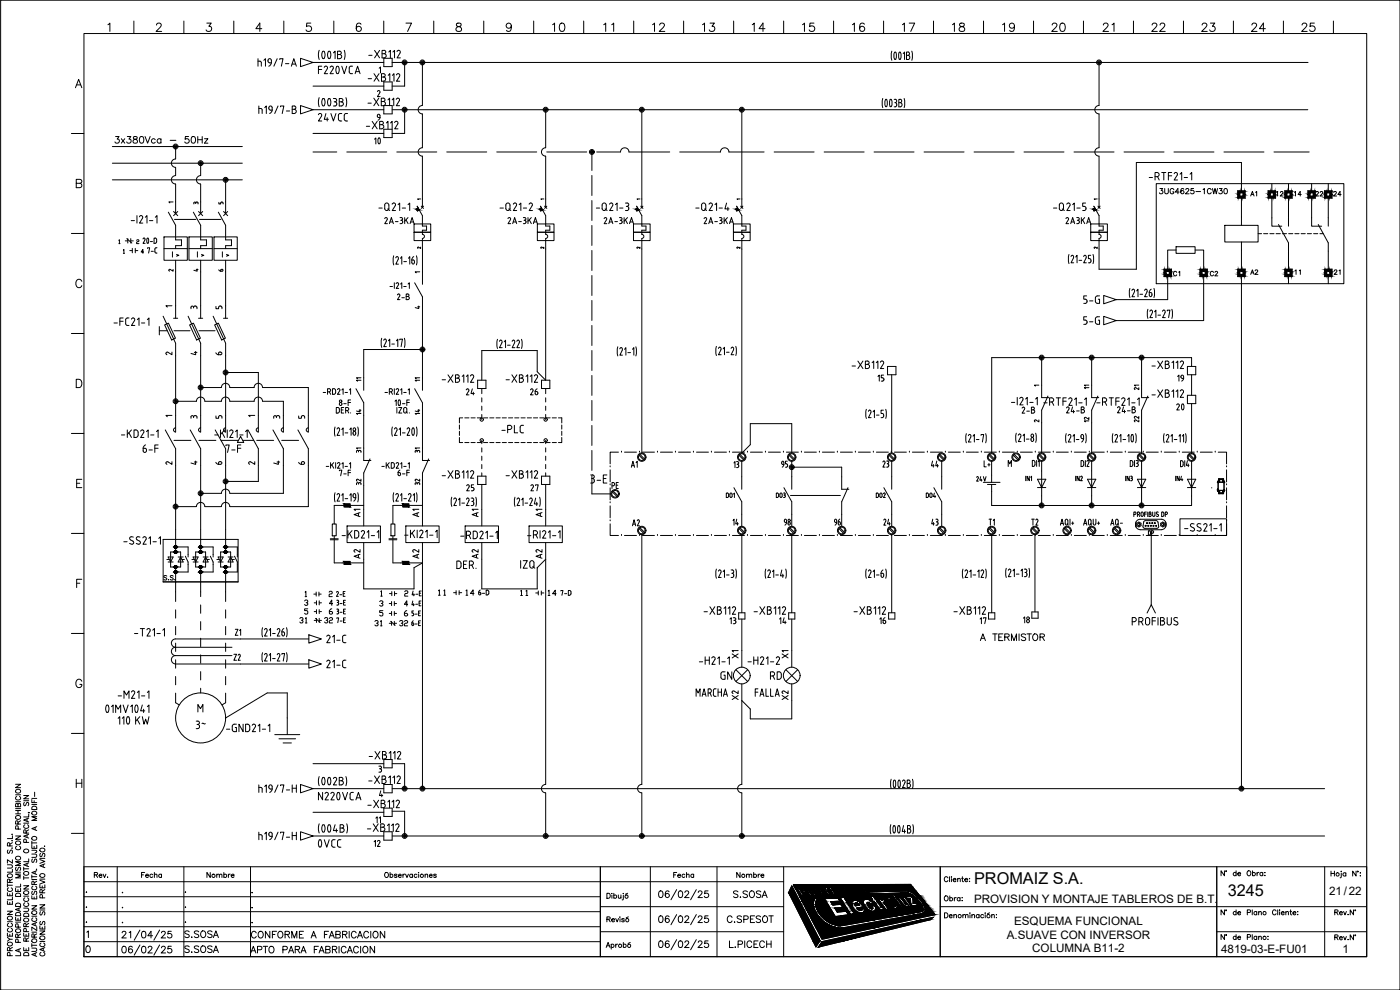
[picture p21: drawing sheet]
<svg xmlns="http://www.w3.org/2000/svg" width="420mm" height="297mm" viewBox="0 0 420 297" stroke-linecap="round" stroke-linejoin="round" font-family="sans-serif">
<defs><g id="words">
<text font-size="7.9" x="91.4" y="256.5">0VCC</text>
<g font-size="6.6">
<text x="110.1" y="45.2">10</text>
<text x="351" y="124.9">20</text>
</g>
<g font-size="5.7">
<text x="165.1" y="10.6">10</text>
<text x="180.3" y="10.6">11</text>
<text x="195.1" y="10.6">12</text>
<text x="209.9" y="10.6">13</text>
<text x="224.7" y="10.6">14</text>
<text x="239.9" y="10.6">15</text>
<text x="255.1" y="10.6">16</text>
<text x="269.9" y="10.6">17</text>
<text x="285" y="10.6">18</text>
<text x="299.9" y="10.6">19</text>
<text x="314.7" y="10.6">20</text>
<text x="330.2" y="10.6">21</text>
<text x="344.7" y="10.6">22</text>
<text x="359.8" y="10.6">23</text>
<text x="374.6" y="10.6">24</text>
<text x="389.8" y="10.6">25</text>
<text x="324.2" y="92.4">5-G</text>
<text x="149.6" y="131.2">-PLC</text>
<text x="176.4" y="146">3-E</text>
</g>
<g font-size="5.3">
<text x="76.9" y="35.3">h19/7-B</text>
<text x="94.5" y="37.4">24VCC</text>
<text x="109" y="39.9">-XB112</text>
<text x="324.2" y="98.4">5-G</text>
<text x="254.7" y="111.8">-XB112</text>
<text x="344.7" y="111.8">-XB112</text>
<text x="344.7" y="120.3">-XB112</text>
<text x="42" y="136.9">6-F</text>
<text x="67" y="136.9">7-F</text>
<text x="131.9" y="144.6">-XB112</text>
<text x="151" y="144.6">-XB112</text>
<text x="159.8" y="156.3">A1</text>
<text x="101.6" y="162.6">-KD21-1</text>
<text x="136.2" y="171.8">DER.</text>
<text x="164" y="168.6" transform="rotate(-90 164 168.6)">A2</text>
<text x="210.3" y="185.6">-XB112</text>
<text x="225.4" y="185.6">-XB112</text>
<text x="255.4" y="185.6">-XB112</text>
<text x="285.4" y="185.6">-XB112</text>
<text x="97" y="194">21-C</text>
<text x="97" y="201.4">21-C</text>
<text x="215.5" y="205">GN</text>
<text x="230.4" y="205">RD</text>
<text x="57.9" y="219.8">3~</text>
<text x="109.4" y="243.4">-XB112</text>
<text x="219.1" y="270.6">S.SOSA</text>
<text x="217.3" y="278">C.SPESOT</text>
<text x="54.7" y="282.6">S.SOSA</text>
<text x="54.7" y="287.2">S.SOSA</text>
</g>
<g font-size="4.9">
<text x="111.5" y="37.4">9</text>
<text x="33.5" y="44.1">3x380Vca - 50Hz</text>
<text x="114.7" y="68.4">2A-3KA</text>
<text x="151.7" y="68.4">2A-3KA</text>
<text x="180.3" y="68.4">2A-3KA</text>
<text x="210.3" y="68.4">2A-3KA</text>
<text x="318.9" y="68.4">2A3KA</text>
<text x="63.9" y="107.6">6</text>
<text x="139" y="119.6">24</text>
<text x="158.4" y="119.6">26</text>
<text x="266.3" y="115.7" transform="rotate(-90 266.3 115.7)">15</text>
<text x="352.4" y="115.7">19</text>
<text x="305.9" y="125.2">2-B</text>
<text x="319.3" y="125.2">24-B</text>
<text x="63.9" y="140.4">6</text>
<text x="88.5" y="140.4">6</text>
<text x="100.9" y="143.9">7-F</text>
<text x="118.5" y="143.9">6-F</text>
<text x="192.6" y="141.5" transform="rotate(-90 192.6 141.5)">A1</text>
<text x="232.8" y="141.5">95</text>
<text x="264.2" y="141.5">23</text>
<text x="278.7" y="141.5">44</text>
<text x="298.4" y="141.5" transform="rotate(-90 298.4 141.5)">L+</text>
<text x="139" y="148.5">25</text>
<text x="158.4" y="148.5">27</text>
<text x="182.7" y="147.8">PE</text>
<text x="109.4" y="156.3" transform="rotate(-90 109.4 156.3)">A1</text>
<text x="127" y="156.3" transform="rotate(-90 127 156.3)">A1</text>
<text x="144.6" y="156.3" transform="rotate(-90 144.6 156.3)">A1</text>
<text x="189.1" y="159.1">A2</text>
<text x="219.1" y="158.7">14</text>
<text x="233.5" y="158.7">98</text>
<text x="248.7" y="158.7">96</text>
<text x="264.2" y="158.7">24</text>
<text x="282.6" y="158.7" transform="rotate(-90 282.6 158.7)">43</text>
<text x="308.7" y="158.7">T2</text>
<text x="324.2" y="158.7">AQU+</text>
<text x="332.3" y="158.7">AQ-</text>
<text x="109.4" y="168.6" transform="rotate(-90 109.4 168.6)">A2</text>
<text x="127" y="168.6" transform="rotate(-90 127 168.6)">A2</text>
<text x="144.6" y="168.6" transform="rotate(-90 144.6 168.6)">A2</text>
<text x="218" y="188.4">13</text>
<text x="233.2" y="188.4">14</text>
<text x="263.2" y="188.4">16</text>
<text x="293.2" y="188.4">17</text>
<text x="310.1" y="188" transform="rotate(-90 310.1 188)">18</text>
<text x="293.2" y="193.3">A TERMISTOR</text>
<text x="69.1" y="199.3">Z2</text>
<text x="222.6" y="198.6" transform="rotate(-90 222.6 198.6)">X1</text>
<text x="237.8" y="198.6" transform="rotate(-90 237.8 198.6)">X1</text>
<text x="222.6" y="211" transform="rotate(-90 222.6 211)">X2</text>
<text x="237.8" y="211" transform="rotate(-90 237.8 211)">X2</text>
<text x="111.5" y="255.1">12</text>
<text x="292.3" y="265.4">PROMAIZ S.A.</text>
<text x="368.4" y="269">3245</text>
<text x="74.4" y="282.6">CONFORME A FABRICACION</text>
<text x="218" y="285.4">L.PICECH</text>
</g>
<g font-size="4.4">
<text x="347.1" y="59.3">3UG4625-1CW30</text>
<text x="374.3" y="60">A1</text>
<text x="382.1" y="60">12</text>
<text x="387.7" y="60">14</text>
<text x="394.1" y="60">22</text>
<text x="399.3" y="60">24</text>
<text x="64.6" y="82.5">6</text>
<text x="351.4" y="84">C1</text>
<text x="362.3" y="84">C2</text>
<text x="374.3" y="83.6">A2</text>
<text x="387.7" y="83.6">11</text>
<text x="399.3" y="83.6">21</text>
<text x="118.5" y="91">2-B</text>
<text x="339.4" y="118.2">21</text>
<text x="100.9" y="122.8">8-F</text>
<text x="106.2" y="125.6">14</text>
<text x="123.8" y="125.6">14</text>
<text x="324.6" y="127.7">12</text>
<text x="339.4" y="127.7">22</text>
<text x="223" y="141.5" transform="rotate(-90 223 141.5)">13</text>
<text x="109.7" y="146.8" transform="rotate(-90 109.7 146.8)">32</text>
<text x="127.4" y="146.8" transform="rotate(-90 127.4 146.8)">32</text>
<text x="292.1" y="145.7">24V</text>
<text x="232.1" y="150.6">DO3</text>
<text x="262.1" y="150.6">DO2</text>
<text x="276.9" y="150.6">DO4</text>
<text x="299.5" y="158.7" transform="rotate(-90 299.5 158.7)">T1</text>
<text x="343.6" y="161.9">DP</text>
<text x="73.4" y="191.9" transform="rotate(-90 73.4 191.9)">Z1</text>
<text x="115.4" y="248" transform="rotate(-90 115.4 248)">11</text>
<text x="41.6" y="264.6">Fecha</text>
<text x="61.4" y="264.6">Nombre</text>
<text x="201.4" y="264.6">Fecha</text>
<text x="220.1" y="264.6">Nombre</text>
</g>
<g font-size="4">
<text x="56.4" y="107.6">4</text>
<text x="106.2" y="115.7">11</text>
<text x="123.8" y="115.7">11</text>
<text x="324.6" y="117.8">11</text>
<text x="106.2" y="136.9">31</text>
<text x="123.8" y="136.9">31</text>
</g>
<g font-size="3.5">
<text x="57.1" y="62.4">3</text>
<text x="64.9" y="62.4">5</text>
<text x="57.1" y="82.5">4</text>
<text x="56.4" y="93.8">3</text>
<text x="63.9" y="93.8">5</text>
<text x="123.8" y="93.8">4</text>
<text x="49" y="107.6">2</text>
<text x="56.4" y="126.6">3</text>
<text x="63.9" y="126.6">5</text>
<text x="81.1" y="126.6">3</text>
<text x="88.9" y="126.6">5</text>
<text x="49" y="140.4">2</text>
<text x="56.4" y="140.4">4</text>
<text x="73.7" y="140.4">2</text>
<text x="81.1" y="140.4">4</text>
<text x="398.9" y="268.5">21/22</text>
<text x="292.3" y="270.9">PROVISION Y MONTAJE TABLEROS DE B.T.</text>
<text x="302.1" y="281.7">A.SUAVE CON INVERSOR</text>
<text x="304.4" y="277.7">ESQUEMA FUNCIONAL</text>
<text x="309.8" y="285.7">COLUMNA B11-2</text>
<text x="366.5" y="285.9">4819-03-E-FU01</text>
<text x="402.9" y="285.9">1</text>
</g>
<g font-size="3.1">
<text x="49.7" y="62.1">1</text>
<text x="124.5" y="75.8">2</text>
<text x="161.6" y="75.8">2</text>
<text x="190.1" y="75.8">2</text>
<text x="220.1" y="75.8">2</text>
<text x="327.4" y="75.8">2</text>
<text x="49.7" y="82.5">2</text>
<text x="123.8" y="83.3">1</text>
<text x="49" y="93.5">1</text>
<text x="309.7" y="117.1">1</text>
<text x="49" y="126.3">1</text>
<text x="73.7" y="126.3">1</text>
<text x="309.4" y="127.7">2</text>
<text x="35.6" y="269.2">.</text>
<text x="54.7" y="269.2">.</text>
<text x="35.6" y="273.8">.</text>
</g>
<g font-size="2.6">
<text x="124.5" y="61">1</text>
<text x="161.6" y="61">1</text>
<text x="190.1" y="61">1</text>
<text x="220.1" y="61">1</text>
<text x="327.4" y="61">1</text>
<text x="25" y="273.4">.</text>
<text x="54.7" y="273.4">.</text>
<text x="25" y="278">.</text>
<text x="35.6" y="278">.</text>
<text x="54.7" y="278">.</text>
<text x="74.8" y="278">.</text>
</g>
</g></defs>
<g fill="none" stroke="#000" stroke-width=".3">
<path d="M.2 .1h420v296.9h-420zM25.2 10.1h385v276.9h-385zM32.4 7.4l.6-.5v2.5M40.2 6.3v3.8M47 7.5l.2-.4 .7-.2 .4 .3 .1 .4-1.6 1.8h1.7M55.2 6.3v3.8M62.1 6.9h1.3l-.7 1a.83 .83 0 0 1 .6 1.3 .83 .83 0 0 1-1.5-.2M70.2 6.3v3.8M77.4 17.6v2.3M77.4 18.4h.6M78 18.4l.4 .4M78.4 18.8v1.1"/>
<path d="M78.6 8.6h-1.8l1.2-1.7v2.5M79.2 18.1l.5-.5v2.3M81.4 18.1a.57 .57 0 0 0-.7-.4 .57 .57 0 0 0-.4 .7 .57 .57 0 0 0 .6 .4l.5 .1v-.8M81.4 18.8l-.2 .7-.5 .4M83.2 17.6l-1 2.3M83.9 17.9v-.3h1l-.5 2.3M85.2 6.3v3.8M85.7 19.1h1M87.4 19.9l.8-2.3 .7 2.3M87.7 19.2h1M90.2 17.5l3.7 1.2-3.7 1.3zM93.3 6.9h-1.2l-.1 1.1a.88 .88 0 0 1 1.3 0 .88 .88 0 0 1-.2 1.3 .88 .88 0 0 1-1.3-.3"/>
<path d="M93.9 18.7h21.3M95.8 15.1l-.3 1.4 .3 1.3M96.6 19.9h-1v2.2M96.8 15.5l.1-.1a1.29 1.29 0 0 1 .3 2.2 1.32 1.32 0 0 1-.4-2.1zM97.8 19.8l.3 .2 .2 .4-1 1.7h1M97.8 19.8l-.5 .4M98.5 15.5l.2-.1a1.29 1.29 0 0 1 .2 2.2 1.32 1.32 0 0 1-.4-2.1zM100.1 15.9l.5-.5v2.2M100.2 6.3v3.8M101.3 15.4h.6a.5 .5 0 0 1 .5 .5 .5 .5 0 0 1-.5 .4 .62 .62 0 0 1 .7 .7 .62 .62 0 0 1-.7 .6h-.6zM101.3 16.4h.6M101.5 20l-.1-.1a1.29 1.29 0 0 0-.2 2.2l.3-.1"/>
<path d="M101.6 20l.2 .8-.2 1.2M102.6 19.9l.7 2.2 .8-2.2M103.3 15.1l.3 1.4-.3 1.3M105.4 19.8l-.3 .1a1.94 1.94 0 0 0-.2 1.9l.9 .3M105.4 19.9h.4M108.3 7.3a.73 .73 0 0 0-1-.2 1.51 1.51 0 0 0 .3 2.3 .77 .77 0 0 0 .9-.7 .77 .77 0 0 0-.8-.8 .77 .77 0 0 0-.8 .7M110.7 16.6h1M112.4 15.1l1.5 2.3M113.9 15.1l-1.5 2.3M114.7 16.1h.6M115.2 6.3v3.8M115.2 17.5h2.5v2.5h-2.5z"/>
<path d="M115.3 15.1a.5 .5 0 0 1 .5 .5 .5 .5 0 0 1-.5 .5M115.3 15.1h-.6v2.3l.6-.1a.62 .62 0 0 0 .6-.6 .62 .62 0 0 0-.6-.6M116.7 15.6l.5-.5v2.3M117.7 18.7h274.9M117.9 15.6l.5-.5v2.3M119.1 15.5a.5 .5 0 0 1 .7-.4 .5 .5 0 0 1 .3 .8M120.1 15.9l-.9 1.5h1M121.4 18.7v7.1h-3.7M121.8 6.9h1.7l-1.2 2.5M126.8 18.7v13M130.2 6.3v3.8M137.1 7.1a.51 .51 0 0 0 .2 .8l.5 .1a.71 .71 0 0 1 .7 .7 .71 .71 0 0 1-.6 .7h-.5a.71 .71 0 0 1-.6-.7 .71 .71 0 0 1 .8-.7l.4-.1a.51 .51 0 0 0 .3-.8z"/>
<path d="M145.2 6.3v3.8M153.5 7.8a.79 .79 0 0 1-1.1 .6 .79 .79 0 0 1-.3-1.2 .79 .79 0 0 1 1.2 .1 1.32 1.32 0 0 1-.8 2.1l-.5-.3M160.2 6.3v3.8M175.2 6.3v3.8M190.2 6.3v3.8M205.2 6.3v3.8M220.2 6.3v3.8M235.2 6.3v3.8M250.2 6.3v3.8M265.2 6.3v3.8M267.6 15.3l-.2 1.4 .2 1.4M268.4 15.7l.1-.1a1.44 1.44 0 0 1 .3 2.2 1.45 1.45 0 0 1-.4-2.1z"/>
<path d="M269.9 15.7v-.1a1.44 1.44 0 0 1 .3 2.2 1.48 1.48 0 0 1-.3-2.1zM271.1 16.1l.4-.5v2.3M272.1 15.6l.8 .3v.5l-.3 .2a.64 .64 0 0 1 .5 .6 .64 .64 0 0 1-.5 .7h-.5zM272.1 16.6h.5M273.7 15.3l.2 1.4-.2 1.4M280.2 6.3v3.8M295.2 6.3v3.8M310.2 6.3v3.8M325.2 6.3v3.8M329.8 18.7v13a1.26 1.26 0 0 0-1.2 1.2 1.26 1.26 0 0 0 1.2 1.3M340.2 6.3v3.8M355.2 6.3v3.8"/>
<path d="M370.2 6.3v3.8M385.2 6.3v3.8M400.2 6.3v3.8M22.6 26.3l1-2.5 1 2.5M23 25.5h1.2M90.2 31.7l3.7 1.2-3.7 1.3zM93.9 25.8h21.3M93.9 32.9h21.3M95.6 20.9h1M95.8 29.3l-.3 1.4 .3 1.3M96.8 29.7h.5M96.8 29.7l-.2 .8 .2 1.2"/>
<path d="M97.3 29.7l.2 .8-.2 1.2M98.5 29.7h.5M98.5 29.7l-.2 .8 .2 1.2M99 29.7l.3 .8-.3 1.2M99.1 20.2a.5 .5 0 0 1 .6-.3 .5 .5 0 0 1 .3 .7l-.9 1.5h1M100.1 29.6h.5a.5 .5 0 0 1 .4 .5 .5 .5 0 0 1-.4 .5M100.3 30.6h.3M100.6 30.6l.4 .2 .1 .5-.5 .5M101.8 30.6h.6M102.4 30.6a.62 .62 0 0 1 .7 .6 .62 .62 0 0 1-.7 .6M102.4 30.6a.5 .5 0 0 0 .5-.5 .5 .5 0 0 0-.5-.5h-.6v2.2M103.8 29.3l.3 1.4-.3 1.3"/>
<path d="M106.6 22.1l.7-2.2 .8 2.2M106.8 21.5h1M110.4 31h1M110.5 23.6h1M112.2 29.4l1.5 2.3M112.2 22.1l1.5 2.3M113.3 27.5l.2-.3h.4l.1 .6M113.7 29.4l-1.5 2.3M113.7 22.1l-1.5 2.3M113.8 20.5l.4-.4v1.8M114 27.8l-.7 1.2h.8M114.4 30.5h.7"/>
<path d="M114.5 22.1h.6a.5 .5 0 0 1 .5 .5 .5 .5 0 0 1-.5 .5 .62 .62 0 0 1 .6 .6 .62 .62 0 0 1-.6 .6l-.6 .1zM114.5 23.1h.6M115.1 29.4a.5 .5 0 0 1 .4 .5 .5 .5 0 0 1-.4 .5 .62 .62 0 0 1 .6 .7 .62 .62 0 0 1-.6 .6M115.1 29.4h-.7v2.3h.7M115.2 24.6h2.5v2.5h-2.5zM115.2 34.2v-2.5h2.5v2.5M116.4 30l.5-.6v2.3M116.5 22.6l.5-.5v2.3M117.7 30l.5-.6v2.3M117.7 32.9h274.8M117.8 22.6l.4-.5v2.3M118.9 29.8a.5 .5 0 0 1 .7-.3 .5 .5 0 0 1 .2 .7l-.9 1.5h1"/>
<path d="M119.5 22.1l-.5 .4M119.5 22.1l.3 .1 .2 .5-1 1.7h1M121.4 32.9v7.1M126.8 31.7a1.26 1.26 0 0 0-1.3 1.2 1.26 1.26 0 0 0 1.3 1.3M126.8 34.2v10.1M163.8 32.9v11.4a1.26 1.26 0 0 0-1.3 1.3 1.26 1.26 0 0 0 1.3 1.2M192.6 32.9v29.3M222.6 32.9v29.3M264.9 29.5l-.2 1.4 .2 1.4M265.8 29.8a1.46 1.46 0 0 1 .2 2.2 1.44 1.44 0 0 1-.2-2.2zM267.2 29.8a1.42 1.42 0 0 1 .2 2.2 1.44 1.44 0 0 1-.2-2.2zM268.4 29.8l.7 .2v.5l-.4 .3"/>
<path d="M268.5 30.8a.63 .63 0 0 1 .6 .7 .63 .63 0 0 1-.7 .6M270.2 30.8l.4-.3v-.5l-.9-.2v2.3h.5a.64 .64 0 0 0 .5-.7 .64 .64 0 0 0-.5-.6h-.5M271.3 29.5l.2 1.4-.2 1.4M329.8 34.2v10.1a1.26 1.26 0 0 0-1.2 1.3 1.26 1.26 0 0 0 1.2 1.2M21.4 40.1h3.8M22.9 55l1.4-.1 .3-.4-.2-.5-.4-.2h-1.1v2.5h1.1a.66 .66 0 0 0 .6-.6 .66 .66 0 0 0-.6-.7M33.7 44h39M33.7 49h39M33.7 54h39M52.7 50.2v2.5a1.26 1.26 0 0 0-1.3 1.3 1.26 1.26 0 0 0 1.3 1.2v8.9M52.7 44v3.7a1.26 1.26 0 0 0-1.3 1.3 1.26 1.26 0 0 0 1.3 1.2M60.2 52.7a1.26 1.26 0 0 0-1.3 1.3 1.26 1.26 0 0 0 1.3 1.2"/>
<path d="M60.2 49v3.7M60.2 55.2v8.9M67.7 54v10.1M93.9 40h21.3M93.9 45.6h7.2M104.1 45.6h12M119.1 45.6h12M126.8 44.3a1.26 1.26 0 0 0-1.3 1.3 1.26 1.26 0 0 0 1.3 1.2M126.8 46.9v15.3M134.1 45.6h12M149.1 45.6h12M163.8 46.9v15.3"/>
<path d="M164.1 45.6h12M177.6 45.6v5.5M177.6 52.6v6.1M179.1 45.6h7.1a1.27 1.27 0 0 1 1.3-1.3 1.27 1.27 0 0 1 1.3 1.3h12.2M204 45.6h12.2a1.27 1.27 0 0 1 1.3-1.3 1.27 1.27 0 0 1 1.3 1.3h10.5M232.3 45.6h12M247.3 45.6h12M262.3 45.6h12M277.3 45.6h12M292.3 45.6h12M307.3 45.6h12M322.3 45.6h12"/>
<path d="M329.8 46.9v15.3M337.3 45.6h12M344.9 53.3h1M346.6 53h.6a.62 .62 0 0 0 .7-.6 .62 .62 0 0 0-.6-.6h-.7v2.2M347 55.1h56.3v30h-56.3zM347.4 53l.5 1M348.6 51.8h1.3M349.3 51.8v2.2M350.6 52.8h1M351.6 51.8h-1v2.2M352.3 45.6h12M352.4 52.1a.51 .51 0 0 1 .7-.3 .51 .51 0 0 1 .2 .7l-.9 1.5h1"/>
<path d="M354.1 52.3l.5-.5v2.2M355.4 53.3h1M357.1 52.3l.6-.5v2.2M367.3 45.6h12M371.2 58.4h.5M372.6 57.5v-8.7h-31.6v32h-11.2v-9.2a.62 .62 0 0 0 .7-.7 .62 .62 0 0 0-.7-.6v-.6M372.6 59.3v8.3M373.5 57.5h-1.8v1.8h1.8M373.7 57.2h-2.3v2.3h2.3M380.3 58.4h.5M381.7 59.7v8.2h3M382.3 45.6h10.6"/>
<path d="M386.7 59.7v8.2M392.5 59.5h2.3M392.5 57.2h2.3M393.6 59.7v8.2h3M398.6 59.7v8.2M21.4 70h3.8M35.7 72.1l.1-.2v1.2M35.7 73.1h.3M37 75l.2-.1v1.1M37 76h.4M37.6 72.3h.8M38.1 71.6l1.5 1.3"/>
<path d="M38.4 71.6v1.3M38.9 75.2h.8M39.2 72.3h.8M39.2 71.6v1.3M39.4 66.2h1M39.7 74.5v1.3M40.6 75.2h.8M40.6 74.5v1.3M41 72.1l.2-.2 .5 .2-.2 .4-.5 .2v.4h.7M41.1 64.7v2.2M41.8 65a.51 .51 0 0 1 .7-.3 .51 .51 0 0 1 .3 .8l-.9 1.4h1M42.9 71.7l.3-.3 .3 .4-.6 1.2h.7"/>
<path d="M43.1 75.6h-.7l.5-.7v1.1M43.6 65.2l.5-.5v2.2M44.2 71.4a.94 .94 0 0 1 0 1.6l-.2-.8zM44.3 74.5v-.2h.6l-.3 1.6M44.9 66.2h1M45.1 72.5h.7M45.4 75.4h.6M46.6 65.2l.5-.5v2.2M47 72.5l-.2 .4-.6 .1v-1.6l.8 .3v.8M47.1 74.3l-.4 .1-.2 .3v1l.6 .2M49.2 71.1h7v7h-7zM49.2 74.6h7"/>
<path d="M50.5 63.7l2.2 3.9v4.4h1.8v1.7h-1.8v.9M51.8 75.6v1.5M52.1 63.5l1.2 1.2M52.4 65.8h6.4M52.7 78.1v17.4M53 76.3l.7 .3-.7 .3M53.3 63.5l-1.2 1.2M56.7 71.1h7v7h-7zM56.7 74.6h7M58 63.7l2.2 3.9v4.4h1.8v1.7h-1.8v.9M59.2 75.6v1.5M59.6 63.5l1.2 1.2"/>
<path d="M59.9 65.8h6.4M60.2 78.1v17.4M60.5 76.3l.7 .3-.7 .3M60.8 63.5l-1.2 1.2M64.2 71.1h7v7h-7zM64.2 74.6h7M65.5 63.7l2.2 3.9v4.4h1.8v1.7h-1.8v.9M66.7 75.6v1.5M67.1 63.5l1.2 1.2M68 76.3l.7 .3-.7 .3M68.3 63.5l-1.2 1.2M113.7 62.4h1"/>
<path d="M116.3 62.7l.7 .5M116.7 61.5a.62 .62 0 0 0-.6-.6 .62 .62 0 0 0-.7 .6l.1 1.1a.61 .61 0 0 0 .6 .6 .61 .61 0 0 0 .6-.7M116.7 61.5v1.1M117.7 61.3a.51 .51 0 0 1 .7-.4 .51 .51 0 0 1 .2 .8l-.9 1.5h1M118.2 76.7l-.2 1.4 .2 1.4M119.2 77l.3 .2v.6M119.2 77l-.4 .4M119.5 61.4l.5-.5v2.3M119.5 77.8l-.7 1.5h.8M120.2 77.5l.4-.5v2.3M120.7 62.4h1M121.2 78.5h.8"/>
<path d="M122.4 61.4l.6-.5v2.3M122.6 77.5l.4-.5v2.3M123.6 78.7l.4 .5 .4-.5M124 78l.3 .1 .1 .6M124 78h-.4v.7M124.2 77l-.4 .4-.2 .6M124.3 69.7h5v2.5h-5zM124.3 67.2h5v2.5h-5zM125 76.7l.2 1.4-.2 1.4M125.3 63.3l-.3-.5 .5-.4-.3-.5 1.6 2.8M126.4 61.9l.7 .6M126.8 70.3a.62 .62 0 0 1 .6 .6 .62 .62 0 0 1-.6 .7"/>
<path d="M126.8 67.8h1.2v1.3h-1.2M126.8 69.7v.6M126.8 71.6v13.7M127.1 61.9l-.7 .6M150.1 62.4h1M152 61.1l.4-.2 .5 .2 .2 1.4a.62 .62 0 0 1-.7 .7 .62 .62 0 0 1-.6-.6zM152.7 62.7l.6 .5M154 61.3a.5 .5 0 0 1 .7-.4 .5 .5 0 0 1 .3 .8M155 61.7l-.9 1.5h1M155.8 61.4l.5-.5v2.3M157.1 62.4h1M158.8 61.3a.5 .5 0 0 1 .7-.4 .5 .5 0 0 1 .2 .8l-.9 1.5h1"/>
<path d="M161.3 69.7h5v2.5h-5zM161.3 67.2h5v2.5h-5zM162.3 63.3l-.3-.5 .5-.4-.3-.5 1.6 2.8M163.4 61.9l.7 .6M163.8 69.7v.6a.62 .62 0 0 1 .6 .6 .62 .62 0 0 1-.6 .7v42.5l-2.6-2.6v-6.3h-16.6v8.9M163.8 67.8h1.2v1.3h-1.2M164.1 61.9l-.7 .6M177.6 60.2v6M177.6 67.7v5.9M177.6 75.1v6.1M179 62.4h1M180.9 61.1l.4-.2 .5 .2 .1 1.4a.62 .62 0 0 1-.6 .7 .62 .62 0 0 1-.6-.6z"/>
<path d="M181.6 62.7l.6 .5M182.9 61.3a.5 .5 0 0 1 .7-.4 .5 .5 0 0 1 .3 .8l-.9 1.5h1M184.7 61.4l.5-.5v2.3M185.9 62.4h1.1M187.7 60.9h.5M188 61.9h.2M188.2 60.9a.5 .5 0 0 1 .5 .5 .5 .5 0 0 1-.5 .5l.4 .3 .1 .5-.5 .5M190.1 69.7h5v2.5h-5zM190.1 67.2h5v2.5h-5zM191.1 63.3l-.3-.5 .6-.4-.3-.5 1.5 2.8M192.3 61.9l.7 .6M192.6 69.7v.6a.62 .62 0 0 1 .6 .6 .62 .62 0 0 1-.6 .7v64.6"/>
<path d="M192.6 67.8h1.3v1.3h-1.3M193 61.9l-.7 .6M208.8 62.4h1M210.7 61.1l.5-.2 .4 .2 .2 1.4a.61 .61 0 0 1-.6 .7 .61 .61 0 0 1-.6-.6zM211.4 62.7l.7 .5M212.8 61.3a.51 .51 0 0 1 .7-.4 .51 .51 0 0 1 .2 .8l-.9 1.5h1M214.6 61.4l.5-.5v2.3M215.8 62.4h1M218.1 60.9l-.5 1.8h1.2M218.4 62.2v1M220.1 69.7h5v2.5h-5zM220.1 67.2h5v2.5h-5z"/>
<path d="M221.1 63.3l-.3-.5 .6-.4-.3-.5 1.5 2.8M222.3 61.9l.6 .6M222.6 69.7v.6a.62 .62 0 0 1 .6 .6 .62 .62 0 0 1-.6 .7v64.3l2.6-2.5v-6.3h12.4v8.8M222.6 67.8h1.3v1.3h-1.3M222.9 61.9l-.6 .6M316.2 62.4h1M318.1 61.1l.4-.2 .5 .2 .2 1.4a.61 .61 0 0 1-.7 .7 .61 .61 0 0 1-.6-.6zM318.8 62.7l.6 .5M320.1 61.3a.51 .51 0 0 1 .7-.4 .51 .51 0 0 1 .3 .8l-.9 1.5h1M320.8 76.3l-.2 1.4 .2 1.4M321.4 77a.43 .43 0 0 1 .7-.3 .43 .43 0 0 1 .1 .7l-.8 1.5h.8M321.9 61.4l.5-.5v2.3"/>
<path d="M322.8 77.1l.4-.5v2.3M323.2 62.4h1M323.8 78.1h.8M325.2 77a.43 .43 0 0 1 .7-.3 .43 .43 0 0 1 0 .7M325.8 60.9h-.9v1l.8 .1 .2 .4-.1 .5-.4 .3M326 77.4l-.8 1.5h.8M327.3 69.7h5v2.5h-5zM327.3 67.2h5v2.5h-5zM327.3 76.6h-.7v1a.64 .64 0 0 1 .8 .6 .64 .64 0 0 1-.8 .7M328 76.3l.2 1.4-.2 1.4M328.3 63.3l-.3-.5 .6-.4-.3-.5 1.5 2.8M329.5 61.9l.7 .6"/>
<path d="M329.8 67.8h1.3v1.3h-1.3M330.2 61.9l-.7 .6M353 75h-2.6v5.5M353 74h5.7v2h-5.7zM358.7 75h2.5v5.5M367.6 67.6h10v5h-10zM372.6 72.6v8.4M377.6 70.1h1M379.2 70.1h1.3M381.1 70.1h1.3M383 70.1h1.2M383.7 67.4l3 5.5v7.6"/>
<path d="M384.9 70.1h1.2M386.7 70.1h1.3M388.6 70.1h1.2M390.5 70.1h1.2M392.3 70.1h1.3M394.2 70.1h1.3M395.6 67.4l3 5.5v7.6M396.1 70.1h1M24.6 84.4a.91 .91 0 0 0-1.1-.6 .91 .91 0 0 0-.7 1v.6a.91 .91 0 0 0 .7 .9 .91 .91 0 0 0 1.1-.6M34.2 96.9h1M36 96.4h1M37 95.4h-1v2.2"/>
<path d="M37.7 97.1l.3 .5h.7M37.7 96v1.1M38.7 95.4l-.7 .1-.3 .5M39.9 95.4l.4 .1 .1 .5-.9 1.6h1M40 95.4l-.5 .4M41.2 95.9l.5-.5v2.2M42.5 96.9h1M44.2 95.9l.5-.5v2.2M47.8 99.2h2.4M47.8 98v2.5M49 94.9l3.7 8.1v26.6M49.4 97.5l1.1-.5 2.2 4.5-1.2 .5z"/>
<path d="M52.1 95.5h1.2M52.2 99.2h4.8M56.5 94.9l3.7 8.1v26.6M56.9 97.5l1.1-.5 2.2 4.5-1.2 .5zM59.6 95.5h1.2M59.7 99.2h4.8M64 94.9l3.7 8.1M64.4 97.5l1.1-.5 2.1 4.5-1.1 .5zM67.1 95.5h1.2M67.7 81.6v13.9M118.3 84.8v1.7M118.9 85.1l.4-.3 .3 .2-.7 1.5h.8"/>
<path d="M120.2 85.2l.4-.4v1.7M122.5 85.2l.4-.4v1.7M124.4 84.8l2.4 4.3v28M177.6 82.7v6M177.6 90.2v5.9M177.6 97.6v6.1M331.2 88.7l3.8 1.2-3.8 1.3zM331.2 94.9l3.8 1.3-3.8 1.2zM339.1 86.5l-.2 1.4 .2 1.4M339.7 87.1a.44 .44 0 0 1 .6-.3 .44 .44 0 0 1 .1 .7l-.7 1.5h.8M341.1 87.3l.4-.5v2.2M342.1 88.3h.8"/>
<path d="M343.5 87.1a.43 .43 0 0 1 .6-.3 .43 .43 0 0 1 .1 .7l-.7 1.5h.8M344.5 92.8l-.2 1.4 .2 1.3M344.9 87.8l.1 1a.55 .55 0 0 0 .8-.2 .55 .55 0 0 0-.3-.8h-.2M344.9 87.8h.4M345.1 93.4a.43 .43 0 0 1 .6-.3 .43 .43 0 0 1 .1 .7l-.7 1.5h.8M345.5 86.8l-.4 .4-.2 .6M346.3 86.5l.2 1.4-.2 1.4M346.5 93.5l.4-.4v2.2M347.5 94.6h.8M349.1 81.9h.4M349.3 93l-.4 .4M349.3 93l.3 .2 .1 .4-.8 1.7h.8"/>
<path d="M350.3 93.3v-.2h.8l-.4 2.2M350.4 85.1v4.8h-15.4M351.3 81h-1.8v1.8h1.8M351.6 80.7h-2.3v2.3h2.3M351.7 92.8l.2 1.4-.2 1.3M359.9 81.9h.4M361.2 85.1v11.1h-26.2M362.1 81h-1.8v1.8h1.8M362.4 80.7h-2.3v2.3h2.3M371.2 81.9h.5M372.6 82.8v153.8M373.5 81h-1.8v1.8h1.8"/>
<path d="M373.7 80.7h-2.3v2.3h2.3M385.3 81.9h.5M387.6 81h-1.8v1.8h1.8M387.8 80.7h-2.2v2.3h2.2M397.3 81.9h.4M399.5 81h-1.8v1.8h1.8M399.8 80.7h-2.3v2.3h2.3M21.4 100.1h3.8M22.9 113.8h.8a1.34 1.34 0 0 1 .9 1.2 1.34 1.34 0 0 1-.9 1.3h-.8zM60.2 116.3h6.2a1.27 1.27 0 0 1 1.3-1.3 1.27 1.27 0 0 1 1.3 1.3h7.3a1.26 1.26 0 0 1 1.2-1.3 1.26 1.26 0 0 1 1.3 1.3h13.7v13.3M67.7 106.8v22.8M67.7 111.8h9.8v17.8"/>
<path d="M97 117.8h.7M98.8 116.6a.48 .48 0 0 1 .4 .5 .48 .48 0 0 1-.4 .5h-.5M98.8 116.6h-.5v1.7M98.8 117.6l.4 .7M100.2 116.6l.5 .5M100.2 116.6h-.4v1.7M100.7 117.1v.7M101.3 116.9l.4-.3 .3 .4-.7 1.3h.7M102.6 117l.4-.4v1.7M104.9 117l.3-.4v1.7M106.8 116.6l2.4 4.2M114.6 101.5l-.2 1.4 .2 1.3"/>
<path d="M115.2 102.1a.43 .43 0 0 1 .6-.3 .43 .43 0 0 1 .1 .7l-.7 1.5h.8M115.5 117.8h.8M116.6 102.2l.4-.4v2.2M117.3 116.6a.48 .48 0 0 1 .5 .5 .48 .48 0 0 1-.5 .5h-.5M117.3 116.6h-.5v1.7M117.4 117.6l.4 .7M117.6 103.2h.8M118.3 116.6v1.7M118.9 116.9l.4-.3 .3 .2-.7 1.5h.8M119 102.2l.4-.4v2.2M120 102v-.2h.8l-.4 2.2M120.2 117l.4-.4v1.7"/>
<path d="M121.2 117.8h.7M121.4 101.5l.2 1.4-.2 1.3M122.5 117l.4-.4v1.7M124.4 116.6l2.4 4.2M126.8 104.9h-17.6v12.2M132.7 113.9h1M134.5 112.5l1.5 2.2M136 112.5l-1.5 2.2M136.7 112.5h.6a.49 .49 0 0 1 .5 .5 .49 .49 0 0 1-.5 .4 .62 .62 0 0 1 .6 .7 .62 .62 0 0 1-.6 .6h-.6zM136.7 113.5h.6M138.7 113l.5-.5v2.2M140 113l.4-.5v2.2"/>
<path d="M141.2 112.8a.5 .5 0 0 1 .7-.3 .5 .5 0 0 1 .2 .7l-.9 1.5h1M143.3 114.1h2.5v2.5h-2.5M149.3 101.8l-.2 1.4 .2 1.4M149.9 102.4a.43 .43 0 0 1 .6-.3 .43 .43 0 0 1 .1 .7M150.6 102.8l-.7 1.5h.8M151.3 102.6l.4-.5v2.2M151.9 113.9h1M152.3 103.6h.8M153.6 112.5l1.5 2.2M153.7 102.4a.43 .43 0 0 1 .6-.3 .43 .43 0 0 1 .1 .7M154.5 102.8l-.8 1.5h.8M155.1 102.4a.43 .43 0 0 1 .6-.3 .43 .43 0 0 1 .1 .7"/>
<path d="M155.1 112.5l-1.5 2.2M155.9 102.8l-.8 1.5h.8M155.9 112.5h.6a.49 .49 0 0 1 .5 .5 .49 .49 0 0 1-.5 .4 .62 .62 0 0 1 .6 .7 .62 .62 0 0 1-.6 .6h-.6zM155.9 113.5h.6M156.5 101.8l.2 1.4-.2 1.4M157.9 113l.5-.5v2.2M159.1 113l.5-.5v2.2M160.4 112.8a.5 .5 0 0 1 .6-.3 .5 .5 0 0 1 .3 .7l-.9 1.5h1M177.6 105.2v6M177.6 112.7v5.9M185.4 104.1l-.2 1.3 .2 1.4M186.4 104.3l.3 .3v.5"/>
<path d="M186.4 104.3l-.4 .4M186.8 105.1l-.8 1.5h.8M187.4 104.8l.4-.5v2.3M188.4 105.8h.8M189.8 104.8l.4-.5v2.3M190.8 104.1l.2 1.3-.2 1.4M215 103.9l-.2 1.4 .2 1.4M215.6 104.5a.43 .43 0 0 1 .6-.3 .43 .43 0 0 1 .1 .7l-.7 1.5h.8M217 104.7l.4-.5v2.2M218 105.7h.8M219.4 104.5a.43 .43 0 0 1 .6-.3 .43 .43 0 0 1 .1 .7l-.7 1.5h.8M220.8 103.9l.2 1.4-.2 1.4"/>
<path d="M266.4 109.9h2.5v2.5h-2.5M267.6 112.4v23.5M305.3 119.2v2.3M306 119.6a.51 .51 0 0 1 .7-.4 .51 .51 0 0 1 .3 .8M307.8 119.7l.5-.5v2.3M310.8 119.7l.5-.5v2.3M312.6 107.3v12h2.2M314.5 118.8l-1.9 4.3M315.6 119.4a.62 .62 0 0 1 .6 .6 .62 .62 0 0 1-.6 .6M315.6 119.4h-.6v2.2M317 119.4h1.3M317.6 119.4v2.2"/>
<path d="M320 119.4h-1v2.2M320.7 119.7a.5 .5 0 0 1 .7-.3 .5 .5 0 0 1 .3 .7M322.5 119.9l.5-.5v2.2M325.5 119.9l.5-.5v2.2M327.6 107.3v12h2.2M329.5 118.8l-1.9 4.3M332.9 119.4h1.2M333.5 119.4v2.2M335.9 119.4h-1v2.2M336.6 119.7a.51 .51 0 0 1 .7-.3 .51 .51 0 0 1 .3 .7l-1 1.5h1M338.4 119.9l.5-.5v2.2M341.4 119.9l.5-.5v2.2"/>
<path d="M342.6 107.3v8.3M342.6 119.3h2.2M344.5 118.8l-1.9 4.3M356.4 109.9h2.5v2.5h-2.5M357.6 107.3h-60v28.6M357.6 112.4v6.2M21.4 130.1h3.8M36.4 130.5h1M38.2 129v2.3M38.7 129.8l.8 1.5M39.5 129l-1.3 1.4M41.4 130.6l-.2 .4-.4 .2"/>
<path d="M41.4 129.7v-.3a.95 .95 0 0 0-1.2-.4v2.3M41.5 129.7v.9M42.2 129.4a.5 .5 0 0 1 .7-.4 .5 .5 0 0 1 .2 .8l-.9 1.5h1M44 129.5l.5-.5v2.3M45.2 130.5h1M47 129.5l.5-.5v2.3M49.6 129l3.1 5.6v31M52.2 132.1h5.1M52.7 128.4a.62 .62 0 0 0-.6 .6 .62 .62 0 0 0 .6 .6M57.1 129l3.1 5.6v31M59.7 132.1h5.1M60.2 128.4a.62 .62 0 0 0-.6 .6 .62 .62 0 0 0 .6 .6"/>
<path d="M61.5 120.4a1.26 1.26 0 0 0-1.3-1.3 1.26 1.26 0 0 0-1.3 1.3h-6.2M61.5 120.4h4.9a1.27 1.27 0 0 1 1.3-1.3 1.27 1.27 0 0 1 1.3 1.3h7.3a1.26 1.26 0 0 1 1.2-1.3 1.26 1.26 0 0 1 1.3 1.3h6.2v9.2M64.4 130.5h1M64.6 129l3.1 5.6v31M66.2 129v2.3M66.7 129.8l.7 1.5M67.4 129l-1.2 1.4M67.7 128.4a.62 .62 0 0 0-.6 .6 .62 .62 0 0 0 .6 .6M68.2 129v2.3M68.9 129.4a.51 .51 0 0 1 .7-.4 .51 .51 0 0 1 .3 .8l-1 1.5h1M70.7 129.5l.5-.5v2.3M71.9 130.5h1"/>
<path d="M72.8 132.1h3.4M73.7 129.5l.5-.5v2.3M74.4 129l3.1 5.6v9.8h-9.8M77 132.1h5.1M77.5 128.4a.62 .62 0 0 0-.6 .6 .62 .62 0 0 0 .6 .6M81.9 129l3.1 5.6v13.4h-16a1.26 1.26 0 0 0-1.3-1.2 1.26 1.26 0 0 0-1.3 1.2h-6.2M84.5 132.1h5.1M85 128.4a.62 .62 0 0 0-.6 .6 .62 .62 0 0 0 .6 .6M89.4 129l3.1 5.6v17.4h-23.5a1.26 1.26 0 0 0-1.3-1.3 1.26 1.26 0 0 0-1.3 1.3h-4.9M92.5 128.4a.62 .62 0 0 0-.6 .6 .62 .62 0 0 0 .6 .6M97.9 139.9h.8M100.6 128.1l-.2 1.4 .2 1.4"/>
<path d="M101.5 128.4l.3 .1 .1 .5-.7 1.6h.8M101.6 128.4l-.5 .3M102.6 128.9l.4-.5v2.2M103.6 129.9h.8M105 128.9l.4-.5v2.2M106.2 129.4a.55 .55 0 0 1 .6 .6 .55 .55 0 0 1-.6 .5l-.2-.4zM107.4 128.1l.2 1.4-.2 1.4M109.2 124.6v9.8M109.2 138.2h2.1M111 137.7l-1.8 4.2M114.6 139.9h.7M115.9 138.8v1.7"/>
<path d="M116.3 139.5l.5 1M116.8 138.8l-.9 1M117.8 128.1l-.2 1.4 .2 1.4M118.4 128.7a.43 .43 0 0 1 .6-.3 .43 .43 0 0 1 .1 .7l-.7 1.5h.8M118.5 120.4l.4-.4v1.7M119.1 122.3v1.6M119.6 120.1h.4M119.7 120.1l-.2 .7 .3 .9 .4-.9-.2-.7M119.7 122.3h.9l-.9 1.6h.9M119.8 128.9l.4-.5v2.2M120.8 121.1h.7M120.8 129.9h.8"/>
<path d="M121.2 122.5a.48 .48 0 0 1 .5-.2 .48 .48 0 0 1 .4 .4v.8a.47 .47 0 0 1-.5 .4 .47 .47 0 0 1-.4-.4zM121.8 123.6l.5 .3M122.1 120.8h.8M122.2 128.7a.43 .43 0 0 1 .6-.3 .43 .43 0 0 1 .1 .7l-.7 1.5h.8M122.9 120h-.8v1.7M123.8 128.5l.1-.1a1.46 1.46 0 0 1 .2 2.2 1.4 1.4 0 0 1-.3-2.1zM125 128.1l.2 1.4-.2 1.4M126.8 124.6v9.8M126.8 138.2h2.1M128.7 137.7l-1.9 4.2M137.9 131.3v1.5h1M137.9 127.5v1.3"/>
<path d="M137.9 129.4v1.2M138.9 125.4h-1v1.5M139.5 132.8h1.2M139.5 125.4h1.2M141.4 132.8h1.2M141.4 125.4h1.2M143.2 132.8h1.3M143.2 125.4h1.3M144.6 121.9v1.2M144.6 124.4v1.5M144.6 132.1v1M144.6 134.4v1.2"/>
<path d="M144.6 136.9v1.2M145.1 132.8h1.3M145.1 125.4h1.3M147 132.8h1.2M147 125.4h1.2M160.1 132.8h1.3M160.1 125.4h1.3M162 132.8h1.2M162 125.4h1.2M163.8 121.9v1.2M163.8 124.4v1.5M163.8 132.1v1"/>
<path d="M163.8 134.4v1.2M163.8 136.9v1.2M163.9 132.8h1.2M163.9 125.4h1.2M165.7 132.8h1.3M165.7 125.4h1.3M167.6 125.4h1v1.5M168.6 131.3v1.5h-1M168.6 127.5v1.3M168.6 129.4v1.2M177.6 120.1v6.1M177.6 127.7v6"/>
<path d="M177.6 135.2v5.9M185.6 135.7h-2.5v3.5M186.5 135.7h.1M187.4 135.7h3.6M191.9 135.7h.1M192.8 135.7h3.6M197.3 135.7h.1M198.2 135.7h3.6M202.7 135.7h.1M203.6 135.7h3.6M208.1 135.7h.1M209 135.7h3.6"/>
<path d="M213.5 135.7h.1M214.4 135.7h3.6M218.9 135.7h.1M219.8 135.7h3.6M222.6 138.4v8.4M224.3 135.7h.1M225.2 135.7h3.6M229.7 135.7h.1M230.6 135.7h3.6M235.1 135.7h.1M236 135.7h3.6M240.5 135.7h.1"/>
<path d="M241.4 135.7h3.6M245.9 135.7h.1M246.8 135.7h3.6M251.3 135.7h.1M252.2 135.7h3.6M256.7 135.7h.1M257.6 135.7h3.6M260 122.8l-.2 1.4 .2 1.4M260.6 123.4a.43 .43 0 0 1 .6-.3 .43 .43 0 0 1 .1 .7M261.4 123.8l-.8 1.5h.8M262 123.6l.4-.5v2.2M262.1 135.7h.1"/>
<path d="M263 135.7h3.6M263 124.6h.8M264.4 125.3h.4M264.8 124l.4 .6-.1 .4-.3 .3M265.1 123.1h-.7v1h.4M265.8 122.8l.2 1.4-.2 1.4M267.5 135.7h.1M268.4 135.7h3.6M272.9 135.7h.1M273.8 135.7h3.6M278.3 135.7h.1M279.2 135.7h3.6"/>
<path d="M283.7 135.7h.1M284.6 135.7h3.6M289.1 135.7h.1M290 135.7h3.6M290 130.1l-.2 1.4 .2 1.4M290.6 130.7a.43 .43 0 0 1 .6-.3 .43 .43 0 0 1 .1 .7l-.7 1.5h.8M292 130.9l.4-.5v2.2M293 131.9h.8M294.4 130.6v-.2h.8l-.4 2.2M295.8 130.1l.2 1.4-.2 1.4M300.8 135.7h3.6M302.6 140v-1.8l.4 1 .5-1v1.8"/>
<path d="M303.6 120.7h.9M304.1 136.6l1.4 1.4M304.4 136.3l1.4 1.4M305 130l-.2 1.4 .2 1.3M305.3 135.7h.1M306 130.2l-.4 .4M306 130.2l.3 .1 .1 .5-.8 1.7h.8M306.2 135.7h3.6M307 130.7l.4-.5v2.3M308 131.7h.8M310.2 131.7l-.1-.2a.54 .54 0 0 0-.8 .1 .54 .54 0 0 0 .3 .8h.4l.2-.4M310.2 131.7v.3"/>
<path d="M310.6 138.7l-.2-.5-.6-.1v1.8l.7-.2 .1-1M310.7 135.7h.1M310.8 130l.2 1.4-.2 1.3M311.1 138.1v1.8M311.6 138.5l.3-.4v1.8M311.6 135.7h3.6M311.8 136.6l1.4 1.4M312.1 136.3l1.3 1.4M312.6 126.8v9.1M312.6 138.4v13.3M313.2 120.9h1.1M315 120.6h.6"/>
<path d="M315.7 120.6l.6 1M316.1 135.7h.1M317 135.7h3.6M320 130.1l-.2 1.4 .2 1.4M320.6 130.7a.44 .44 0 0 1 .6-.3 .44 .44 0 0 1 .1 .7l-.7 1.5h.8M321.5 135.7h.1M322 130.9l.4-.5v2.2M322.4 135.7h3.6M323 131.9h.8M324.4 131.1l.2 .4 .6 .1M324.4 131.1l.1-.5 .3-.2a1.52 1.52 0 0 1-.2 2.2M324.8 140l.4-.3v-1l-.2-.4-.6-.1v1.8h.4"/>
<path d="M325.7 138.2v1.8M325.8 130.1l.2 1.4-.2 1.4M326.5 138.2l.3 .2v.4M326.5 138.2l-.3 .3M326.8 138.8l-.6 1.2h.6M326.8 136.6l1.4 1.4M326.9 135.7h.1M327 136.3l1.4 1.4M327.6 126.8v9.4M327.6 138.4v13.3M327.8 135.7h3.6M329.1 120.9h1"/>
<path d="M330.9 120.6h.6a.62 .62 0 0 0 .6-.6 .62 .62 0 0 0-.6-.6h-.6v2.2M331.6 120.6l.5 1M332.3 135.7h.1M333.2 135.7h3.6M334 130.1l-.2 1.4 .2 1.4M334.6 130.7a.43 .43 0 0 1 .6-.3 .43 .43 0 0 1 .1 .7M334.9 120.4h1M335.3 131.1l-.7 1.5h.8M335.4 122.4l.4-.3 .3 .2v.4l-.7 1.2h.8M336 130.9l.4-.5v2.2M337 131.9h.8M337.2 122.1l-.4 1.4h1"/>
<path d="M337.5 123.1v.8M337.7 135.7h.1M338.4 130.9l.4-.5v2.2M338.6 135.7h3.6M339.6 120.9h1M340 139.4l-.5 .6M340 138.7l-.2-.4-.6-.1v1.8h.4M340 130.5l.2 .8-.2 1.2M340 130.5l-.1-.1a1.46 1.46 0 0 0-.2 2.2l.3-.1M340 138.7v.7M340.3 122.8l.3-.2v-.4l-.8-.1v1.8M340.5 138.2v1.8"/>
<path d="M340.8 130.1l.2 1.4-.2 1.4M341 140h.3M341 138.2h.3M341.1 139h.2M341.3 138.2l.2 .2v.4l-.2 .2 .3 .6-.3 .4M341.8 136.6l1.4 1.4M342.1 136.3l1.3 1.4M342.6 126.8v9.4M342.6 138.4v13.3M343.1 135.7h.1M344 135.7h3.6M348.5 135.7h.1"/>
<path d="M349.4 130.1l-.2 1.4 .2 1.4M349.4 135.7h3.6M350 130.7a.43 .43 0 0 1 .6-.3 .43 .43 0 0 1 .1 .7l-.7 1.5h.8M351.4 130.9l.4-.5v2.2M352.4 131.9h.8M353.8 130.9l.4-.5v2.2M353.9 135.7h.1M354.8 130.9l.4-.5v2.2M354.8 135.7h3.6M355.1 138.8l-.2-.5-.6-.1v1.8l.6-.1 .2-.4M355.1 138.8v.7M355.6 138.2v1.8"/>
<path d="M355.8 130.1l.2 1.4-.2 1.4M356.4 138.2l-.4 1.4h.8M356.6 139.2v.8M356.8 136.6l1.4 1.4M357 136.3l1.4 1.4M357.6 138.4v13.3h-60v-6.3M357.6 121.1v15.1M359.3 135.7h.1M360.2 135.7h3.6M364.7 135.7h.1M365.6 135.7h2.5v3.5M23 145h1"/>
<path d="M24.6 143.8h-1.6v2.5h1.6M61.5 152a1.26 1.26 0 0 0-1.3-1.3 1.26 1.26 0 0 0-1.3 1.3h-6.2M99.7 157.2h1.2v3.6h-1.2zM100.6 147.8l-.2 1.4 .2 1.4M101.5 148.1l.3 .1 .1 .5-.7 1.7h.8M101.6 148.1l-.5 .4M102.6 148.6l.4-.5v2.3M103.3 151.2h1.8v.9h-1.8zM103.3 151.6h-3v5.6M103.6 149.6h.8M104.2 157.8h10v5h-10zM105 148.6l.4-.5v2.3"/>
<path d="M106 148.6l.4-.5 .3 .5M106 148.6v.5l.4 .2M106.4 149.4h.4M106.8 148.6l-.1 1-.5 .8M107.4 147.8l.2 1.4-.2 1.4M109.2 145.7v7.1M117.3 157.2h1.2v3.6h-1.2zM118.2 147.8l-.2 1.4 .2 1.4M119.2 148.1l.2 .1 .2 .5-.8 1.7h.8M119.2 148.1l-.4 .4M120.2 148.6l.4-.5v2.3M120.9 151.2h1.8v.9h-1.8z"/>
<path d="M120.9 151.6h-3v5.6M121.2 149.6h.8M121.8 157.8h10v5h-10zM122.6 148.5a.43 .43 0 0 1 .6-.3 .43 .43 0 0 1 .1 .7M123.2 159.1v2.2M123.3 148.9l-.7 1.5h.8M123.7 159.9l.8 1.4M124 148.6l.4-.5v2.3M124.4 159.1l-1.2 1.4M125 147.8l.2 1.4-.2 1.4M125.2 159.1v2.2M125.9 159.4a.51 .51 0 0 1 .7-.3 .51 .51 0 0 1 .3 .7l-1 1.5h1.1"/>
<path d="M126.8 145.7v7.1M127.7 159.6l.5-.5v2.2M130.7 159.6l.5-.5v2.2M135.6 149.2l-.2 1.4 .2 1.3M136.6 149.4l-.4 .4M136.6 149.4l.3 .2 .1 .4-.8 1.7h.8M137.6 150l.4-.6v2.3M138.6 150.9h.8M139.6 157.8h10v5h-10zM140.7 150.2l-.7 1.5h.8M141.8 149.4l.4 .5-.4 .5M142 159.4h.8l.4 .4v1.4a.99 .99 0 0 1-1.2 .4z"/>
<path d="M142.8 149.2l.2 1.4-.2 1.3M143.3 142.9h2.5v2.5h-2.5M144 159.7a.5 .5 0 0 1 .7-.3 .5 .5 0 0 1 .2 .7M144.6 145.4v7.4M145.8 159.9l.5-.5v2.2M148.8 159.9l.4-.5v2.2M154.5 149.2l-.2 1.4 .2 1.3M155.2 149.8a.43 .43 0 0 1 .6-.3 .43 .43 0 0 1 .1 .7l-.7 1.5h.8M156.6 150l.4-.6v2.3M157.6 150.9h.8M158.8 157.8h10v5h-10zM160.8 149.4l-.4 1.8h1"/>
<path d="M162 149.2l.2 1.4-.2 1.3M162.1 159.2v2.3M162.5 142.9h2.5v2.5h-2.5M162.8 159.6a.51 .51 0 0 1 .7-.3 .51 .51 0 0 1 .2 .7l-.9 1.5h1M163.8 145.4v7.4M164.6 159.7l.5-.5v2.3M167.6 159.7l.5-.5v2.3M177.6 142.6v5.6h6M183.1 150.9h.1M183.1 156.3h.1M183.1 157.2v3.5h2.5M183.1 146.4v3.6"/>
<path d="M183.1 151.8v3.6M218 147.9l.6 .2-.1 1.1-.5 .1zM219.1 148.3l.3-.4 .3 .4M219.1 148.3l.1 .9h.3l.2-.3M219.7 148.3v.6M220.1 148.2l.3-.3v1.4M220.3 146.3l2.3 4.2v3.8M237.2 148.7h15M237.6 143.1v3.7M237.6 150.5v3.8M237.6 140.2h15v6.6h2.2M254.5 146.3l-1.9 4.2v3.8"/>
<path d="M267.6 143.1v3.7M267.6 150.5v3.8M282.6 143.1v3.7M282.6 150.5v3.8M295.1 144.7h5M296.4 145.4h2.5M307.8 142.9v1.3M308.9 142.9v1.3l-.7-1.3v1.3M309.3 143.2l.3-.3v1.3M311.4 146.3h2.5M311.4 143.8h2.5l-1.3 2.5zM318.2 157.6l.5-1.8 .5 1.8"/>
<path d="M318.4 157.1h.7M319.4 158.6l1.4 1.4M319.7 158.3l1.4 1.4M320.3 157.2l.3 .4M320.5 156.3l-.2-.5h-.4l-.2 1.3 .4 .5 .4-.5M320.5 156.3v.8M321.1 155.8v1.8M321.6 157h.6M321.9 156.6v.8M322.8 142.9v1.3M323.9 142.9v1.3l-.7-1.3v1.3M324.3 143.1l.3-.2 .2 .3-.5 1h.5"/>
<path d="M326.4 146.3h2.5M326.4 143.8h2.5l-1.3 2.5zM337.8 142.9v1.3M338.9 142.9v1.3l-.7-1.3v1.3M339.3 142.9h.4l.1 .3-.4 .3M339.6 143.5l.2 .3M339.8 143.9l-.1 .3h-.4M339.9 143.8v.1M340.3 154.4h.3M340.6 153.6l.3 .4-.3 .4M340.6 153.6h-.3v1.4M340.9 158h.1"/>
<path d="M340.9 156.7v1.4M341.4 146.3h2.5M341.4 143.8h2.5l-1.3 2.5zM341.4 154.4h.3M341.7 153.6l.3 .4-.3 .4M341.7 153.6h-.3v1.4M341.8 154.4l.2 .6M342.4 157l-.6-.4-.6 .4v.7l.6 .4 .6-.4M342.6 153.7h.3l.2 .3-.1 .8-.2 .2-.4-.4zM343.2 156.7l.6-.5 3.4 .1 .3 .4 .2 1.1M343.2 156.7l-.2 1.1M343.5 154.2h.5"/>
<path d="M344 153.6h-.5v1.4M344.4 153.6v1.4M344.8 154.2h.4M345.2 154.2l.3 .4-.3 .4M345.2 153.6l.2 .3-.2 .3M345.2 153.6h-.4v1.4h.4M345.9 153.6l.1 1.2 .4 .1 .2-.3M346.6 153.6v1M347 154.8l.4 .2M347.6 153.7l-.3-.1-.3 .2 .7 .7-.3 .5M348.3 157l.7-.4 .6 .4v.7l-.6 .4M348.9 153.6l.4 .4"/>
<path d="M348.9 153.6h-.3v1.4h.3M349.3 154.6l-.4 .4M349.3 154v.6M349.7 154.4h.4M349.9 156.7v1.4M349.9 157.2a1.43 1.43 0 0 0-1.4-1.4h-6.3a1.57 1.57 0 0 0-1.4 1.6 1.57 1.57 0 0 0 1.4 1.5M349.9 157.5a1.43 1.43 0 0 1-1.4 1.4M350 157.2v.3M350 153.6l.4 .4-.4 .4M350.1 153.6h-.4v1.4M352.8 142.9v1.3M353.9 142.9v1.3l-.7-1.3v1.3"/>
<path d="M354.1 155.7h14v5h-14zM354.6 142.9l-.3 1h.7M354.8 143.6v.6M355.5 158.6h1M356.4 146.3h2.5M356.4 143.8h2.5l-1.3 2.5zM357.2 159.1l.8 .3M358.4 157.2a.59 .59 0 0 0-.9 0 .59 .59 0 0 0 0 .8l1 .7-.1 .5-.4 .1M360.4 157.2a.6 .6 0 0 0-.9 0 .6 .6 0 0 0 0 .8l.7 .4a.56 .56 0 0 1 .1 .9 .56 .56 0 0 1-.8-.1l-.3-.1M361.7 157.1l.4 .1 .1 .5-.9 1.7h.9M361.8 157.1l-.6 .4M363 157.6l.5-.5v2.3"/>
<path d="M363.7 146.3v.1M364.3 158.6h1M365.4 147.1h.1M365.4 147.1l.2 .4M365.4 147v.3M365.4 144.6v.1M365.4 144.5v.3l.1-.1M365.4 147.3h.1M365.4 144.5h.1M365.5 147v.1M365.5 147l-.1 .1M365.5 147.1h.1"/>
<path d="M365.5 144.7h.1M365.6 144.6h-.1M365.6 146.9l.2 .2h1.4M365.6 147.3l.1 .1M365.6 144.2l-.2 .4M365.7 147.4h.1M365.7 144.2h.1M365.7 147.6h.1M365.7 147.6v.5h1.5M365.7 144.2v-.5h1.5l.1 .5M365.7 144.2v.1M365.7 147.4l.1 .1"/>
<path d="M365.8 144.4h-.1M365.8 144.7l-.2 .2M365.8 144.7h1.4M365.8 147.5l.1 .1M365.8 143.7l.1 .5M365.8 147.5h.1M365.9 147.6h.1M365.9 147.6l-.1 .5M365.9 144.2l-.3 .4v2.7M365.9 143.9h1.1M365.9 147.9h1.1M365.9 144.4l-.3 .3v2.4l.3 .3"/>
<path d="M366 147.4h.1M366 144.4h.1M366 147.6h.1M366 157.6l.5-.5v2.3M366 143.9v.8h.9v-.8M366 147.2v.7M366.1 144.7h.1M366.1 147.1v.1M366.2 143.7v.2M366.2 147.9v.2M366.7 143.7v.2M366.7 147.9v.2"/>
<path d="M366.8 144.7h.1M366.8 147.1v.1M366.9 147.2v.7M367 148.1h.1M367 147.6h-.1M367 147.6v.5M367.1 147.6h-.1M367.1 143.7v.6M367.1 144.3v.1M367.1 147.5v.1M367.1 144.4h.2M367.1 144.7l.2 .2"/>
<path d="M367.2 148.1h.1M367.2 147.6h.1M367.2 147.6v.5M367.2 144.2l.1 .1M367.3 144.4l.1 .2M367.3 144.2l.2 .6-.6-.4M367.3 144.4v.1M367.3 147.3h.1M367.3 147.3l-.2 .2M367.3 146.9l-.2 .2M367.3 144.6v2.6M367.3 147.2v.1"/>
<path d="M367.4 147.2l-.1 .1M367.4 147l-.5 .4M367.4 147h.1M367.5 147l.1 .1M367.6 147.1l-.3 .4M367.6 147.1h.1M368.1 156.3h.1M368.1 150.9h.1M368.1 145.5h.1M368.1 140.1h.1M368.1 141v3.6M368.1 146.4v3.6"/>
<path d="M368.1 151.8v3.6M368.1 157.2v3.5h-2.5M21.4 160h3.8M23 175h1M24.6 173.8h-1.6v2.5M37.1 162.5h1M39.9 162.3a.56 .56 0 0 1 .1 .9 .56 .56 0 0 1-.9 0l-.2-.2M40 161.2a.59 .59 0 0 0-.8-.1 .59 .59 0 0 0 0 .9l.7 .4M42 161.2a.59 .59 0 0 0-.9-.1 .59 .59 0 0 0 .1 .9l.7 .4a.55 .55 0 0 1 .1 .8 .55 .55 0 0 1-.9 0l-.2-.2M42.9 161.4a.52 .52 0 0 1 .7-.3 .52 .52 0 0 1 .2 .7l-.9 1.5h1M44.7 161.6l.4-.6v2.3M45.9 162.5h1"/>
<path d="M47.6 161.6l.6-.6v2.3M49 161.8h22.5v12.8h-22.5zM50.1 172.9l-.4-.2-.5 .2 .1 .3 .7 .3-.1 .5-.7-.2M50.1 167.9h.7M50.5 168.6h1.5M50.5 167.1h1.5l-.8 1.5zM50.6 173.9h.1M51.2 165.6h3v4.5h-3zM52 172.9l-.3-.2-.6 .2 .1 .3 .7 .3v.5l-.8-.2M52.5 173.9h.1M52.7 170.1v10.4M52.7 164.1h3.8v3"/>
<path d="M53.5 167.1h1.5M54.2 167.1l.8 1.5h-1.5zM54.6 167.9h.7M55.6 166.9l.9 1.7v3h-3.8M57.6 167.9h.7M58 168.6h1.5M58 167.1h1.5l-.8 1.5zM58.7 165.6h3v4.5h-3zM60.2 170.1v8.9M60.2 164.1h3.8v3M61 167.1h1.5M61.7 167.1l.8 1.5h-1.5z"/>
<path d="M62.1 167.9h.7M63.1 166.9l.9 1.7v3h-3.8M65.1 167.9h.7M65.5 168.6h1.5M65.5 167.1h1.5l-.8 1.5zM66.2 165.6h3v4.5h-3zM67.7 169.7v10.8M67.7 164.1h3.5v3M68.5 167.1h1.5M69.2 167.1l.8 1.5h-1.5zM69.6 167.9h.7M70.4 166.9l.8 1.7v3h-3.5"/>
<path d="M91.6 177.7l.2-.3v1.6M91.6 179h.4M94.2 178.3h.7M94.9 177.6v1.2M95.7 178.3h.7M95.7 177.6v1.2M98.8 177.7l.2-.3h.5l.2 .3-.2 .5h-.5l-.2 .3v.5h.9M99.1 161.7h2.4M99.1 162h2.4M100.3 162v6.9h3M101 177.7l.3-.2 .2 .1-.5 1.3h.6M102 178.4h.6"/>
<path d="M103 178.1h.4M103.3 168.5h1.8v.8h-1.8zM103.6 177.5h-.6v1.4h.6M109.2 167.8v8.9h15v-6.4l2.6-1.4M114.3 177.5l.2-.2v1.6M114.3 178.9h.4M116.7 161.7h2.4M116.7 162h2.4M116.9 178.1h.7M117.6 177.5v1.2M117.9 162v6.9h3M117.9 160.8v.9"/>
<path d="M118.4 178.1h.7M118.4 177.5v1.2M120.9 168.5h1.8v.8h-1.8zM121.4 160.6h1M121.5 177.5l.2-.2h.5l.2 .2-.2 .6h-.5l-.2 .2v.6h.9M124 177.3l-.3 1.2h.7M124.2 178.1v.7M124.8 178.3h.6M125.8 178h.5M126.4 177.3h-.6v1.5h.6M126.8 167.8v68.8M128.9 160.6h1"/>
<path d="M131.6 177.3l.3-.3v1.6M131.6 178.6h.5M133.2 177.3l.3-.3v1.6M133.2 178.6h.5M136.1 177.8h.8M136.9 177.2v1.2M137.8 177.8h.8M137.8 177.2v1.2M138.3 160.9h1M139.8 177.3l.3-.3v1.6M139.8 178.6h.6M140 160.6h.6a.62 .62 0 0 0 .6-.6 .62 .62 0 0 0-.6-.6h-.6v2.2"/>
<path d="M140.8 160.6l.5 1M142.3 178.1h-1.1l.8-1.1v1.6M143.7 177.7h.3a.35 .35 0 0 1 .3 .3 .35 .35 0 0 1-.2 .4 .35 .35 0 0 1-.4-.2zM144.1 177l-.4 .7M144.6 167.8v8.9h16.6v-6.4M144.8 178h.6M144.9 160.1l-.9 1.5h1M145.9 177.1l.7 .2 .1 .8-.2 .3-.6 .1zM147 160.9h1M156.3 177.3l.2-.2v1.6M156.3 168.2v2.3M156.3 178.7h.5"/>
<path d="M157 168.2h1.3l-1.3 2.3h1.3M157.8 177.3l.3-.2v1.6M157.8 178.7h.6M158.3 160.7h1M159.9 170l.6 .5M160.1 160.5h.6a.62 .62 0 0 0 .6-.6 .62 .62 0 0 0-.6-.7h-.6v2.3M160.8 177.9h.7M160.8 160.5l.5 1M161.5 177.3v1.2M162.5 177.9h.7M162.5 177.3v1.2M163.8 167.8v67.6a1.26 1.26 0 0 0-1.3 1.2 1.26 1.26 0 0 0 1.3 1.3v12.9"/>
<path d="M164.5 177.3l.3-.2v1.6M164.5 178.7h.5M165.8 160.7h1M166.9 178.1h-1.1l.8-1v1.6M168.3 177.3l.7-.1-.4 1.4M169.4 178.1h.7M170.9 178.6l.4-.2 .1-.8-.3-.4h-.5v1.4h.3M186.5 160.7h.1M192.6 160.2v75.2a1.26 1.26 0 0 0-1.3 1.2 1.26 1.26 0 0 0 1.3 1.3v12.9M192.8 160.7h3.6M197.3 160.7h.1M198.2 160.7h3.6"/>
<path d="M202.7 160.7h.1M203.6 160.7h3.6M208.1 160.7h.1M209 160.7h3.6M213.5 160.7h.1M214.4 160.7h3.6M215 170.7l-.2 1.4 .2 1.4M215.6 171.4a.43 .43 0 0 1 .7-.3 .43 .43 0 0 1 0 .7l-.7 1.5h.8M217 171.5l.4-.5v2.3M218 172.5h.8M218.9 160.7h.1M219.4 171l.7 .3v.5l-.3 .2"/>
<path d="M219.6 172h.2M219.8 172a.66 .66 0 0 1 .4 .8 .66 .66 0 0 1-.8 .5M219.8 160.7h3.6M220.8 170.7l.2 1.4-.2 1.4M222.6 160.4v23.5M224.3 160.7h.1M225.2 160.7h3.6M229.7 160.7h.1M229.8 170.7l-.2 1.4 .2 1.4M230.4 171.4a.43 .43 0 0 1 .6-.3 .43 .43 0 0 1 .1 .7l-.7 1.5h.8M230.6 160.7h3.6M231.8 171.5l.4-.5v2.3"/>
<path d="M232.8 172.5h.8M234.6 171l-.4 1.8h1M234.9 172.3v1M235.1 160.7h.1M235.8 170.7l.2 1.4-.2 1.4M236 160.7h3.6M237.6 160.4v23.5M240.5 160.7h.1M241.4 160.7h3.6M245.9 160.7h.1M246.8 160.7h3.6M251.3 160.7h.1"/>
<path d="M252.2 160.7h3.6M256.7 160.7h.1M257.6 160.7h3.6M260 170.7l-.2 1.4 .2 1.4M260.6 171.4a.43 .43 0 0 1 .7-.3 .43 .43 0 0 1 0 .7M261.4 171.8l-.8 1.5h.8M262 171.5l.4-.5v2.3M262.1 160.7h.1M263 160.7h3.6M263 172.5h.8M264.4 172h.4a.61 .61 0 0 1 .4 .7 .61 .61 0 0 1-.6 .5zM265 171l-.4 .4-.2 .6"/>
<path d="M265.8 170.7l.2 1.4-.2 1.4M267.5 160.7h.1M267.6 160.4v23.5M268.4 160.7h3.6M272.9 160.7h.1M273.8 160.7h3.6M278.3 160.7h.1M279.2 160.7h3.6M283.7 160.7h.1M284.6 160.7h3.6M289 170.7l-.2 1.4 .2 1.4M289.1 160.7h.1"/>
<path d="M289.6 171.4a.43 .43 0 0 1 .7-.3 .43 .43 0 0 1 0 .7l-.7 1.5h.8M290 160.7h3.6M291 171.5l.4-.5v2.3M292 172.5h.8M293.4 171.5l.4-.5v2.3M294.4 171.4a.44 .44 0 0 1 .6-.3 .44 .44 0 0 1 .2 .7l-.8 1.5h.8M294.5 160.7h.1M295.4 160.7h3.6M295.8 170.7l.2 1.4-.2 1.4M297.6 160.4v23.5M299.9 160.7h.1M300.8 160.7h3.6"/>
<path d="M302 170.5l-.2 1.4 .2 1.4M302.6 171.1a.43 .43 0 0 1 .6-.3 .43 .43 0 0 1 .1 .7l-.7 1.5h.8M304 171.3l.4-.5v2.2M305 172.3h.8M305.3 160.7h.1M306.2 160.7h3.6M306.4 171.3l.4-.5v2.2M307.4 170.8h.4M307.4 173h.4M307.6 171.8h.2M307.8 170.8l.3 .2v.5l-.3 .3 .3 .2 .1 .5-.4 .5M308.8 170.5l.2 1.4-.2 1.4"/>
<path d="M310.6 160.2v23.4M310.7 160.7h.1M311.6 160.7h3.6M316.1 160.7h.1M317 160.7h3.6M321.5 160.7h.1M322.4 160.7h3.6M326.9 160.7h.1M327.8 160.7h3.6M332.3 160.7h.1M333.2 160.7h3.6M337.7 160.7h.1"/>
<path d="M338.6 160.7h3.6M345.5 160.7v20.7M349.4 160.7h3.6M353.9 160.7h.1M354.8 160.7h3.6M359.3 160.7h.1M360.2 160.7h3.6M364.7 160.7h.1M21.4 190.1h3.8M40.4 190.1h1M42.1 188.6h1.2M42.7 188.6v2.2"/>
<path d="M44.1 189a.5 .5 0 0 1 .7-.4 .5 .5 0 0 1 .2 .7l-.9 1.5h1M45.8 189.1l.6-.5v2.2M47.1 190.1h1M48.9 189.1l.5-.5v2.2M52.7 196.7a1.26 1.26 0 0 0-1.3 1.2 1.26 1.26 0 0 0 1.3 1.3h40M52.7 194.2a1.26 1.26 0 0 0-1.3 1.2 1.26 1.26 0 0 0 1.3 1.3M52.7 183v2.5M52.7 188v2.5M52.7 193v2.5M52.7 198v2.5M52.7 196.7h16.9M60.2 181.5v2.5"/>
<path d="M60.2 186.5v2.5M60.2 191.5v2.5M60.2 196.5v2.5M67.7 183v2.5M67.7 188v2.5M67.7 193v2.5M78.8 188.3l-.2 1.4 .2 1.4M78.8 195.8l-.2 1.4 .2 1.4M79.4 189a.43 .43 0 0 1 .6-.4 .43 .43 0 0 1 .1 .7l-.7 1.5h.8M79.4 196.5a.43 .43 0 0 1 .6-.4 .43 .43 0 0 1 .1 .7M80.1 196.9l-.7 1.4h.8M80.8 189.1l.4-.5v2.2"/>
<path d="M80.8 196.6l.4-.5v2.2M81.8 190.1h.8M81.8 197.6h.8M83.2 189a.43 .43 0 0 1 .6-.4 .43 .43 0 0 1 .1 .7l-.7 1.5h.8M83.2 196.5a.43 .43 0 0 1 .6-.4 .43 .43 0 0 1 .1 .7M83.9 196.9l-.7 1.4h.8M84.6 196.3v-.2h.8l-.4 2.2M85.2 188.6l-.4 .4-.2 .6M85.4 190.1l-.2 .7h-.4l-.2-1.2h.5l.3 .5M86 188.3l.2 1.4-.2 1.4M86 195.8l.2 1.4-.2 1.4M90 185.6l.2-.3h.5l.2 .5-.5 .3"/>
<path d="M90.7 186.1l.2 .3-.2 .5h-.5l-.2-.3M91.4 180.3l.3-.3h.4l.3 .6-.5 .2M91.7 185.6l.2-.3v1.6M91.7 186.9h.4M92.1 180.8l.3 .3-.3 .5h-.4l-.3-.2M92.4 182.7h-1v.5h.7l.3 .3v.5l-.3 .3h-.4l-.3-.3M92.7 191.7h-40a1.26 1.26 0 0 0-1.3 1.3 1.26 1.26 0 0 0 1.3 1.2h16.9M92.7 190.5l3.8 1.2-3.8 1.3zM92.7 198l3.8 1.2-3.8 1.3zM94.3 180.9h.7M94.3 183.5h.7M94.3 186.1h.7"/>
<path d="M94.7 185.5l1.4 1.3M95 180.3v1.2M95 182.9v1.2M95 185.5v1.3M95.8 180.9h.7M95.8 180.3v1.2M95.8 182.9v1.2M95.8 185.5v1.3M95.8 183.5h.7M95.8 186.1h.7M97.4 185.6l.2-.3h.5l.3 .5-.5 .3M98.1 186.1l.3 .3-.3 .5h-.5l-.2-.3"/>
<path d="M98.8 185.6l.3-.3h.5l.2 .3-.2 .5h-.5l-.3 .3v.5h1M99.6 182.7l-.8 .5v.8l.3 .3h.5l.2-.3-.2-.5h-.8M99.8 181.1h-1l.8-1.1v1.6M101.1 182.8l.5 .1-.2 .5M101.1 185.6v-.2h.5l-.2 1.4M101.1 180.1h.3M101.2 180.7h.2M101.2 183.4h.2M101.4 180.1l.2 .3-.2 .3M101.4 180.7l.2 .4M101.4 183.4l.2 .3M101.6 181.2l-.1 .3-.4 .1"/>
<path d="M101.6 183.7l-.1 .5h-.4M101.6 181.1v.1M102.1 181.1h.6M102.1 183.7h.6M102.1 186.3h.6M103.1 180.7h.4M103.1 183.4h.4M103.1 186h.4M103.7 180.1h-.6v1.5h.6M103.7 182.8h-.6v1.4h.6M103.7 185.4h-.6v1.4h.6M112.5 186.4l.3-.2h.4l.3 .2v.3l-.5 .3"/>
<path d="M113.2 187l.3 .2-.3 .6h-.4l-.3-.3M113.9 180.5l.3-.2h.5l.2 .2v.3l-.5 .2M114.2 186.4l.2-.2v1.6M114.2 187.8h.5M114.7 181l.2 .3-.2 .5h-.5l-.3-.2M114.9 183.2h-1v.6h.8l.2 .2v.6l-.2 .2h-.5l-.3-.2M116.8 181.1h.7M116.8 184.1h.7M116.8 187h.7M117.2 186.4l1.4 1.2M117.5 180.5v1.2M117.5 183.5v1.2"/>
<path d="M117.5 186.4v1.2M118.3 180.5v1.2M118.3 183.5v1.2M118.3 186.4v1.2M118.3 181.1h.7M118.3 184.1h.7M118.3 187h.7M119.9 186.4l.3-.2h.5l.2 .2v.3l-.5 .3M120.7 187l.2 .2-.2 .6h-.5l-.3-.3M121.4 186.4l.2-.2h.5l.2 .2-.2 .6h-.5l-.2 .2v.6h.9M122.1 183.2l-.7 .6v.8l.2 .2h.5l.2-.2-.2-.6h-.7M122.3 181.3h-.9l.7-1v1.5"/>
<path d="M123.6 186.9h.3a.36 .36 0 0 1 .3 .5 .36 .36 0 0 1-.6 .2v-.2M123.6 186.9v.5M123.9 183.9l.2 .2v.5l-.5 .1M123.9 180.3l-.3 1.1h.7M124 186.3l-.4 .6M124.1 183.3h-.5v.6h.3M124.1 181.1v.7M124.6 184.3h.6M124.6 187.2h.6M124.8 181.3h.5M125.6 183.9h.4M125.6 186.9h.4"/>
<path d="M125.8 181h.4M126.2 183.3h-.6v1.4h.6M126.2 186.3h-.6v1.4h.6M126.3 180.3h-.5v1.5h.5M209.9 198.6h1M211.6 198.1h1.3M211.6 197.1v2.2M212.9 197.1v2.2M213.6 197.4a.51 .51 0 0 1 .7-.3 .51 .51 0 0 1 .3 .7l-1 1.5h1M215.4 197.6l.5-.5v2.2M216.6 198.6h1M222.6 185.7v9.5"/>
<path d="M224.5 198.6h1M226.2 197.1v2.2M226.2 198.1h1.3M227.5 197.1v2.2M228.2 197.4a.51 .51 0 0 1 .7-.3 .51 .51 0 0 1 .2 .7l-.9 1.5h1M230 197.6l.5-.5v2.2M231.2 198.6h1M237.6 185.7v9.5M340.4 185.3a.62 .62 0 0 1 .6 .6 .62 .62 0 0 1-.6 .6h-.6M340.4 185.3h-.6v2.2M342.4 185.3a.62 .62 0 0 1 .6 .6 .62 .62 0 0 1-.6 .6h-.6M342.4 185.3h-.6v2.2"/>
<path d="M342.5 186.5l.5 1M344.3 183.9l1.2-2.5 1.3 2.5M345 185.9a.62 .62 0 0 0-.6-.6 .62 .62 0 0 0-.6 .6v1a.61 .61 0 0 0 .6 .6 .61 .61 0 0 0 .6-.6M345 185.9v1M345.8 186.3h1M346.8 185.3h-1v2.2M347.5 185.3v2.2M348.3 186.3h.6M348.9 186.3a.62 .62 0 0 1 .6 .6 .62 .62 0 0 1-.6 .6M348.9 185.3a.5 .5 0 0 1 .5 .5 .5 .5 0 0 1-.5 .5M348.9 185.3h-.6v2.2h.6M350.3 185.3v1.6"/>
<path d="M351.5 185.3v1.6a.62 .62 0 0 1-.6 .6 .62 .62 0 0 1-.6-.6M352.3 187.3l.7 .2M353.4 185.4a.59 .59 0 0 0-.9 0 .59 .59 0 0 0 0 .8l1 .7-.1 .4-.4 .2M24.6 204.4a.91 .91 0 0 0-1.1-.6 .91 .91 0 0 0-.7 1v.5a.89 .89 0 0 0 .9 1 .89 .89 0 0 0 .9-1h-.6M32 211.7l.1-.1a1.31 1.31 0 0 1 .2 2.1 1.29 1.29 0 0 1-.3-2zM33.5 212l.5-.5v2.3M34.7 213.8v-2.3l.8 1.3 .7-1.3v2.3M35.5 215.5l.4-.5v2.3M35.5 208.8h1M36.7 215.5l.5-.5v2.3M37 211.5l.7 2.3 .8-2.3M37.2 209.5v-2.2l.8 1.2 .7-1.2v2.2"/>
<path d="M38.2 215.1h.5M38.2 215.2a1.29 1.29 0 0 0 .4 2l.3-.8-.2-1.2M39.2 212l.5-.5v2.3M39.9 207.3l.4 .1 .1 .5-.9 1.6h1M40 207.3l-.5 .3M40.7 211.7l.1-.1a1.31 1.31 0 0 1 .3 2.1 1.29 1.29 0 0 1-.4-2zM40.7 215v2.3M41.2 215.9l.8 1.4M41.2 207.8l.5-.5v2.2M42 215l-1.3 1.4M42.5 208.8h1M42.7 215l.5 2.3 .5-1.5 .5 1.5 .5-2.3"/>
<path d="M42.7 211.5l-.5 1.8h1.3M43.1 212.8v1M44.2 212l.5-.5v2.3M44.2 207.8l.5-.5v2.2M52.7 208v2.8l1.1 .7M52.7 203v2.5M59.4 213.6v-2.2l.8 1.2 .7-1.2v2.2M60.2 201.5v2.5M60.2 206.5v1.4M67.7 215.4l12.5-7.5h6v12.5M67.7 208v2.8l-1.1 .7M67.7 203v2.5"/>
<path d="M68 218.8h1M71 217.3h-.9l-.3 .4-.1 1.2 .4 .6h.9v-1.2h-.4M73 217.3v2.2l-1.3-2.2v2.2M73.7 217.3h.8l.4 .4v1.4l-.4 .4h-.8zM75.7 217.6a.52 .52 0 0 1 .7-.3 .52 .52 0 0 1 .2 .7M76.6 218l-.9 1.5h1M77.5 217.8l.5-.5v2.2M78.7 218.8h1M80.5 217.8l.5-.5v2.2M208.9 208.9v-2.2l.6 1.2 .6-1.2v2.2M210.7 208.9l.6-2.2 .6 2.2M210.9 208.3h.8"/>
<path d="M213 206.7a.64 .64 0 0 1 .5 .6 .64 .64 0 0 1-.5 .6h-.5M213 206.7h-.5v2.2M213.1 207.9l.4 1M214.1 208.4l.4 .5M214.1 207.2v1.2M214.5 206.7l-.4 .5M214.5 208.9h.4M215.5 207.7h1M215.5 206.7v2.2M216.5 206.7v2.2M220.9 200.9l3.5 3.6M224.4 200.9l-3.5 3.6"/>
<path d="M226.7 207.7h.8M227.5 206.7h-.8v2.2M228.1 208.9l.6-2.2 .6 2.2M228.2 208.3h.9M229.9 206.7v2.2h.8M231.3 206.7v2.2h.8M235.9 200.9l3.5 3.6M237.6 210.2v5.5h-12.4v-3l-2.6-2.5v25.2a1.26 1.26 0 0 0-1.2 1.2 1.26 1.26 0 0 0 1.2 1.3v12.9M239.4 200.9l-3.5 3.6M4.7 235.3h1.5l-1.5 1h1.5M4.7 238.5h1.5M4.9 237a.69 .69 0 0 1 1-.1 .69 .69 0 0 1 .1 .9 .74 .74 0 0 1-.9 .1 .74 .74 0 0 1-.4-.8z"/>
<path d="M5 239a.54 .54 0 0 0-.3 .6 .54 .54 0 0 0 .5 .4h.4a.54 .54 0 0 0 .6-.4 .54 .54 0 0 0-.4-.6M7.1 238.7h1.5l-1.5 1h1.5M9.5 239.9v.9h1.5M9.5 239.6h1.5M10.4 237.7v1.3M21.4 220.1h3.8M22.9 233.8v2.5M22.9 235h1.7M24.6 233.8v2.5M77.7 236.2l.9 .3 .1 1.3M77.7 235.5v2.3M79.4 236l.5-.5v2.3"/>
<path d="M81.2 236.7a.57 .57 0 0 1-.6-.4 .57 .57 0 0 1 .4-.7 .57 .57 0 0 1 .7 .4 1.45 1.45 0 0 1-.8 1.8M81.2 236.8h.5M82.5 220.4h7.5M83.4 235.5l-1 2.3M83.7 221.7h5M84.2 235.7v-.2h1l-.5 2.3M85 222.9h2.5M85.9 237h1M87.7 235.5v2.3M87.7 236.5h1.2M88.9 235.5v2.3M90.2 235.4l3.7 1.2-3.7 1.3z"/>
<path d="M93.9 236.6h21.3M93.9 229.1h21.3M95.8 233l-.3 1.4 .3 1.4M96.8 233.4h.5M96.8 233.4a1.29 1.29 0 0 0 .4 2.1l.3-.9-.2-1.2M96.8 237.8v2.2l-1.2-2.2v2.2M97.6 238.1a.51 .51 0 0 1 .6-.3 .51 .51 0 0 1 .3 .7l-.9 1.5h1M98.5 233.4h.5M98.5 233.4a1.29 1.29 0 0 0 .4 2.1l.4-.9-.3-1.2M99.3 238.1a.52 .52 0 0 1 .7-.3 .52 .52 0 0 1 .2 .7l-.9 1.5h1M100.1 233.6a.5 .5 0 0 1 .6-.3 .5 .5 0 0 1 .3 .7l-.9 1.5h1M101.3 237.9l.1-.1a1.29 1.29 0 0 1 .3 2.2 1.32 1.32 0 0 1-.4-2.1z"/>
<path d="M101.8 233.2h.6a.5 .5 0 0 1 .5 .5 .5 .5 0 0 1-.5 .5 .62 .62 0 0 1 .7 .7 .62 .62 0 0 1-.7 .6h-.6zM101.8 234.3h.6M102.8 237.8l.8 2.2 .7-2.2M103.8 233l.3 1.4-.3 1.4M106.1 237.8h-.8a1.92 1.92 0 0 0-.2 1.9l1 .3M106.8 240l.8-2.2 .7 2.2M107 239.4h1.1M110.7 234.3h1M110.8 227h1M112.4 232.8l1.5 2.3M112.5 225.5l1.5 2.2M113.7 229.9l.7 .1v.4l-.3 .2"/>
<path d="M113.9 232.8l-1.5 2.3M113.9 230.7h.2M114 225.5l-1.5 2.2M114.1 230.7l.3 .2 .1 .4-.2 .3-.6 .1M114.3 237.3l-.4 1.4h1M114.7 232.8h.6a.5 .5 0 0 1 .5 .5 .5 .5 0 0 1-.5 .5 .62 .62 0 0 1 .6 .6 .62 .62 0 0 1-.6 .7h-.6zM114.7 233.8h.6M114.8 225.5h.6a.5 .5 0 0 1 .5 .5 .5 .5 0 0 1-.5 .5 .62 .62 0 0 1 .6 .6 .62 .62 0 0 1-.6 .6h-.6zM114.8 226.5h.6M115.2 227.9h2.5v2.5h-2.5zM115.2 237.9v-2.5h2.5v2.5M116.6 233.3l.6-.5v2.3"/>
<path d="M116.8 226l.5-.5v2.2M117.7 236.6h279.8M117.7 229.1h3.7v7.5M117.9 233.3l.5-.5v2.3M118 226l.5-.5v2.2M119.1 233.2a.5 .5 0 0 1 .7-.3 .5 .5 0 0 1 .3 .7M119.3 225.9a.5 .5 0 0 1 .7-.4 .5 .5 0 0 1 .2 .7l-.9 1.5h1M120.1 233.6l-1 1.5h1M267.4 233.8l-.1 1.4 .1 1.4M268.6 234.2l.2 .8-.2 1.2M268.6 234.2v-.1a1.46 1.46 0 0 0-.3 2.2l.3-.1M269.7 234.1a1.46 1.46 0 0 1 .3 2.2 1.44 1.44 0 0 1-.3-2.2z"/>
<path d="M270.8 234.4a.43 .43 0 0 1 .7-.3 .43 .43 0 0 1 .1 .7l-.7 1.5h.8M272.3 235.1h.5M272.7 235a.64 .64 0 0 1 .5 .7 .64 .64 0 0 1-.5 .6M272.7 235l.4-.2v-.5l-.8-.3v2.3h.5M273.8 233.8l.2 1.4-.2 1.4M2.2 259.5h1.1l.4 .4-.2 .5-1.3 .1M2.4 255l-.2 .4 .2 .6h.3l.6-1 .4 .4-.2 .6M2.9 253.8v-.8l-.4-.2-.3 .4v.6h1.5M3.6 254.5h.1M3.6 252.3h.1M3.6 250.3h.1M3.7 258v1l-1.5-1v1"/>
<path d="M3.7 250.7v.9h-1.5M3.7 252.8l-.8 .5M4.7 250.8h1.5l-1.5 1h1.5M4.7 244.2h1.5M4.7 243.2h1.5M4.7 242.6h1.5M4.7 240.5h1.5M4.7 257.2a.71 .71 0 0 1 1-.3 .71 .71 0 0 1 .3 1 .74 .74 0 0 1-.9 .1 .74 .74 0 0 1-.4-.8zM4.7 252.6a.71 .71 0 0 1 1-.3 .71 .71 0 0 1 .3 1 .74 .74 0 0 1-.9 .1 .74 .74 0 0 1-.4-.8zM4.9 244.8a.74 .74 0 0 1 .9-.1 .74 .74 0 0 1 .3 .8 .71 .71 0 0 1-1 .3 .71 .71 0 0 1-.2-1zM5 253.9a.54 .54 0 0 0-.3 .6 .54 .54 0 0 0 .5 .5h.4a.54 .54 0 0 0 .6-.5 .54 .54 0 0 0-.4-.6M5.4 247.3l-.1-.9-.5-.1-.1 1h1.5"/>
<path d="M5.4 241.4l.3-.4 .5 .4v.6h-1.5v-.8h.6l.1 .8M5.4 243.2v1M5.5 248.8l-.1-.9h-.7v.9h1.5M6.2 258.5h-1.5l1.5 .6-1.5 .6h1.5M6.2 246.3l-.8 .4M7.1 247h1.5M7.1 240.2h1.5M7.3 254.9a.69 .69 0 0 1 1-.1 .69 .69 0 0 1 .1 1 .74 .74 0 0 1-.9 .1 .74 .74 0 0 1-.3-.9zM7.3 240.8l-.2 .3 .2 .7 .4-.2 .5-.8 .4 .3-.2 .7M7.5 247.5a.56 .56 0 0 0-.4 .6 .56 .56 0 0 0 .6 .4h.3a.56 .56 0 0 0 .6-.4 .56 .56 0 0 0-.3-.6M7.8 250l-.1-.9-.4-.1-.2 1h1.5M7.9 252.8l-.1-.9h-.6l-.1 .9h1.5"/>
<path d="M8.1 245.7v.7M8.1 250.5v.8M8.1 259.1v.7M8.5 243.8l.4 .1M8.6 258.9l-1.5 .6 1.5 .5M8.6 257.7v.8h-1.5M8.6 250.3l-1.5 .6 1.5 .6M8.6 245.5l-1.5 .5 1.5 .6M8.6 244.2v.9h-1.5M8.6 249l-.8 .5M9.5 256.3h1.1l.4 .4-.2 .5h-1.3M9.5 255.1l1.4 .1 .1 .5-.5 .1"/>
<path d="M9.5 253.6v.9h1.5v-.9M9.5 252.4v1M9.5 252.9h1.5M9.5 241.4h1.5M9.6 242.2a.83 .83 0 0 1 1.4 .2v.5h-1.5zM9.8 257.8l-.2 .8 .4 .1 .5-.9h.3l.2 .3-.2 .6M10.2 240.2v.6M10.2 254v.5M10.5 248.2v.8M11 248l-1.5 .6 1.5 .6M11 245h-1.5l1.5 .6-1.5 .6h1.5M12 257.9l1.5 .6-1.5 .5"/>
<path d="M12 257.5h1.5M12 254.7a.7 .7 0 0 1 1-.2 .7 .7 0 0 1 .3 1 .73 .73 0 0 1-.9 .1 .73 .73 0 0 1-.4-.9zM12.2 256l-.2 .4 .2 .6 .3-.1 .5-.9 .5 .4-.2 .6M13 259.4v.7M13.3 253.9h.1M13.5 259.2l-1.5 .6 1.5 .5M21.4 250h3.8M77.7 250.5l.9 .1 .1 1.4M77.7 249.7v2.3M79.4 250.2l.5-.5v2.3M81.7 250.9h-.5a.57 .57 0 0 1-.6-.4 .57 .57 0 0 1 .4-.7 .57 .57 0 0 1 .7 .4 1.44 1.44 0 0 1-.8 1.7M83.4 249.7l-1 2.3"/>
<path d="M84.2 249.9v-.2h1l-.5 2.3M85.9 251.2h1M87.7 249.7v2.3M87.7 250.7h1.2M93.9 250.8h21.3M93.9 243.7h21.3M95.8 247.2l-.3 1.4 .3 1.3M104.1 247.2l.2 1.4-.2 1.3M110.3 248.7h1M115.2 249.6h2.5v2.5h-2.5M117.5 247.7l.5-.5v2.3M117.7 250.8h279.8"/>
<path d="M119.2 247.2l-.5 .4M119.3 247.2l.3 .1 .2 .5-1 1.7h1M121.4 243.4v7.4M267.3 247.4l-.2 1.4 .2 1.4M268.1 247.8l.1-.1a1.4 1.4 0 0 1 .2 2.2 1.48 1.48 0 0 1-.3-2.1zM269.5 247.8l.1-.1a1.44 1.44 0 0 1 .3 2.2 1.45 1.45 0 0 1-.4-2.1zM271.2 247.7l-.4 1.8h1M271.5 248.9v1M272.4 247.7l.8 .2v.5l-.4 .3a.64 .64 0 0 1 .5 .6 .64 .64 0 0 1-.5 .6h-.4zM272.4 248.7h.5M274 247.4l.2 1.4-.2 1.4M2.2 280v.9h1.5v-.9"/>
<path d="M2.2 273.4h1.5l-1.5 1h1.5M2.2 270.4v.9h1.5v-.9M2.2 267.8v1h1.5v-1M2.2 276.5h1.5M2.2 265.6h1.5M2.2 265.1v1M2.3 275.2a.71 .71 0 0 1 1-.3 .71 .71 0 0 1 .2 1 .74 .74 0 0 1-.9 .1 .74 .74 0 0 1-.3-.8zM2.3 262.5a.71 .71 0 0 1 1-.3 .71 .71 0 0 1 .2 1 .74 .74 0 0 1-.9 .1 .74 .74 0 0 1-.3-.8zM2.6 278.5a.56 .56 0 0 0-.4 .7 .56 .56 0 0 0 .6 .4h.4a.56 .56 0 0 0 .5-.4 .56 .56 0 0 0-.3-.7M2.6 277a.56 .56 0 0 0-.4 .7 .56 .56 0 0 0 .6 .4h.4a.56 .56 0 0 0 .5-.4 .56 .56 0 0 0-.3-.7M2.6 266.4a.56 .56 0 0 0-.4 .6 .56 .56 0 0 0 .6 .5h.4a.56 .56 0 0 0 .5-.5 .56 .56 0 0 0-.3-.6M2.9 264.8v-.9l-.5-.1-.2 1h1.5"/>
<path d="M2.9 268.2v.6M2.9 270.7v.6M3.7 269.1v.9h-1.5M3.7 260.8v.9h-1.5M3.7 263.8l-.8 .5M4.7 275.2v.9h1.5v-.9M4.7 266.5v1h1.5v-1M4.7 276.7h1.5M4.7 261.7h1.5M4.7 279a.71 .71 0 0 1 1-.3 .71 .71 0 0 1 .3 1 .74 .74 0 0 1-.9 .1 .74 .74 0 0 1-.4-.8zM4.7 274a.82 .82 0 0 1 1.1-.2 .82 .82 0 0 1 .4 1h-1.5zM4.7 268.3a.86 .86 0 0 1 1.5 .2v.5h-1.5z"/>
<path d="M4.9 271.1h1.1l.2 .9h-1.5zM4.9 260.2l-.2 .3 .2 .7 .3-.1 .6-.9 .4 .3-.2 .7M5.4 266.9v.6M5.4 275.5v.6M5.5 278.2l-.1-.9-.6-.1-.1 1h1.5M5.7 272.5v.7M6.2 272.3l-1.5 .6 1.5 .6M6.2 265.2v.9h-1.5M6.2 262.3h-1.5l1.5 .5-1.5 .6h1.5M7.1 280v.9h1.5v-.9M7.1 272.5h1.1l.4 .4-.2 .5-1.3 .1M7.1 265.8h1.5l-1.5 .9h1.5"/>
<path d="M7.1 268.9h1.5M7.1 263.4h1.5M7.1 260.2v1M7.1 262.9v1M7.1 260.7h1.5M7.2 275.7a.71 .71 0 0 1 1-.2 .71 .71 0 0 1 .2 1 .74 .74 0 0 1-.9 .1 .74 .74 0 0 1-.3-.9zM7.2 274.3a.81 .81 0 0 1 1-.3 .81 .81 0 0 1 .4 1h-1.5zM7.2 267.5a.71 .71 0 0 1 1-.2 .71 .71 0 0 1 .2 1 .74 .74 0 0 1-.9 0 .74 .74 0 0 1-.3-.8zM7.3 261.6a.73 .73 0 0 1 .9-.1 .73 .73 0 0 1 .3 .8 .7 .7 0 0 1-.9 .3 .7 .7 0 0 1-.3-1zM7.5 270.9a.56 .56 0 0 0-.4 .6 .56 .56 0 0 0 .6 .5 .63 .63 0 0 0 .8-.2 .63 .63 0 0 0-.1-.8l-.1-.1M7.5 269.4a.56 .56 0 0 0-.4 .6 .56 .56 0 0 0 .6 .5 .63 .63 0 0 0 .8-.2 .63 .63 0 0 0-.1-.8l-.1-.1M7.8 278l-.1-.8-.3-.2-.3 .4v.6h1.5"/>
<path d="M7.9 279.5l-.1-.8-.5-.1-.2 .9h1.5M8.6 277l-.8 .5M9.5 271.7h1.5l-1.5 1.1h1.5M9.5 268.8v.9h1.5v-.9M9.5 262.5v1M9.5 279.7h1.5M9.5 274.9h1.5M9.5 263.9h1.5M9.5 263h1.5M9.8 267.4l-.3 .3 .3 .7 .3-.1 .4-.8h.5l-.2 .9M9.9 275.4a.6 .6 0 0 0-.3 .8 .6 .6 0 0 0 .9 .3 .55 .55 0 0 0 .5-.5 .55 .55 0 0 0-.3-.6M9.9 265.9a.6 .6 0 0 0-.3 .8 .6 .6 0 0 0 .9 .3 .55 .55 0 0 0 .5-.5 .55 .55 0 0 0-.3-.6"/>
<path d="M10.2 265.4v-.9h-.5l-.2 .9h1.5M10.2 269.1v.6M10.5 261.5v.7M10.5 277v.7M10.9 260.8h.1M11 278.2v1l-1.5-1v1M11 276.8l-1.5 .5 1.5 .6M11 261.2l-1.5 .6 1.5 .6M11 264.4l-.8 .5M12 279.3h1.5l-1.5 1h1.5M12 277.8v1h1.5v-1M12 271.5h1.5l-1.5 1h1.5"/>
<path d="M12 265.5v.9h1.5v-.9M12 264.1l1.5 .6-1.5 .5M12 273h1.5M12 263.8h1.5M12.2 276.5l-.2 .3 .2 .7 .3-.2 .5-.8 .5 .3-.2 .7M12.2 273.5l-.2 .4 .2 .6h.3l.5-1 .5 .4-.2 .6M12.2 262.3a.73 .73 0 0 1 .9-.2 .73 .73 0 0 1 .3 .9 .71 .71 0 0 1-1 .3 .71 .71 0 0 1-.2-1zM12.7 267.9l-.1-.9h-.5l-.1 .9h1.5M12.7 265.8v.6M12.7 278.2v.6M12.7 269.4v-.9h-.6l-.1 .9h1.5M13.5 266.9l-.8 .5"/>
<path d="M25.2 260.1h385v26.9h-385zM25.2 264.5h210M25.2 278.1h155M25.2 273.5h155M25.2 269.1h155M25.8 267.7h.2zM26 279.7l.5-.4v2M28.3 262.5l.9-.1v-.5l-.9-.1v1.5M28.8 262.5l.5 .8M29.7 262.7h.9a.48 .48 0 0 0-.7-.3 .48 .48 0 0 0-.2 .7 .48 .48 0 0 0 .7 .1l.2-.1M30.9 262.3l.5 1 .4-1M32.3 263.1h.1"/>
<path d="M35.2 260.1v26.9M36.7 279.9l.2-.4 .5-.1 .4 .6-1.2 1.4h1.3M38.8 279.8l.4-.4v2M42 279l-1.7 3.1M42.8 279.5l.4-.1a1.14 1.14 0 0 1 0 2h-.2a1.26 1.26 0 0 1-.2-1.9zM47.9 279l-1.7 3.1M48.5 279.9l.2-.4 .5-.1 .4 .6-1.2 1.4h1.3M51.4 279.4h-.9l-.1 .9a.7 .7 0 0 1 1 0 .7 .7 0 0 1-.1 1 .7 .7 0 0 1-1-.3M55.2 260.1v26.9M75.2 260.1v26.9M75.6 267.8h.2zM75.6 272.3h.2z"/>
<path d="M115.7 261.8a.68 .68 0 0 1 .9 .8 .68 .68 0 0 1-1 .5l-.2-.8zM117.1 262.5a.47 .47 0 0 1 .7-.1 .47 .47 0 0 1 0 .7 .47 .47 0 0 1-.7 0M117.1 261.8v1.5M119.1 262.5l-.7-.2v.3l.7 .5-.2 .2-.5-.2M119.6 262.7h.8a.48 .48 0 0 0-.7-.3 .48 .48 0 0 0-.1 .7 .48 .48 0 0 0 .7 .1l.1-.1M120.9 262.3v1M121.5 262.3h-.4l-.2 .4M121.7 262.3l.4 1 .5-1M123.8 262.5a.47 .47 0 0 0-.7-.1 .47 .47 0 0 0 0 .7 .47 .47 0 0 0 .7 0M123.8 262.3v1M125.1 262.5a.47 .47 0 0 0-.7-.1 .47 .47 0 0 0 0 .7 .47 .47 0 0 0 .7 0M125.6 261.8h.1"/>
<path d="M125.6 262.3v1M127.6 262.6l.3-.3h.4l.1 1M127.6 262.3v1M128.9 262.7h.8a.47 .47 0 0 0-.6-.3 .47 .47 0 0 0-.2 .7 .47 .47 0 0 0 .7 .1l.1-.1M130.9 262.5l-.7-.2v.3l.7 .5-.3 .2-.5-.2M180.2 272h55M180.2 279.6h55M180.2 260.1v26.9M182.1 275.8l.9-.1 .1-.5-1-.1v1.5M182.1 268h.5a.81 .81 0 0 1 .6 .8 .81 .81 0 0 1-.6 .7h-.5zM182.6 275.8l.5 .8M183.6 276h.8a.48 .48 0 0 0-.6-.3 .48 .48 0 0 0-.2 .7 .48 .48 0 0 0 .7 .1l.1-.1"/>
<path d="M183.6 268.1h.1M183.6 268.6v.9M184.2 268.7a.47 .47 0 0 1 .7 0 .47 .47 0 0 1 0 .7 .47 .47 0 0 1-.7-.1M184.2 268v1.5M184.8 275.6l.4 1 .4-1M185.6 268.5v.9l.4 .1 .4-.3M186 275.2h.1M186.1 275.7v.9M186.4 268.5v1M187 268.1h.1M187.1 268.6v1.1l-.4 .3M187.3 275.8l-.2-.2-.5 .2 .7 .4v.3l-.7-.1"/>
<path d="M188.4 268l-.7 .3M188.6 275.1l-.7 .3M195.2 260.1v26.9M197.9 274.9a.63 .63 0 0 1 1 .3l.1 .5a.87 .87 0 0 1-.8 1.1 1.29 1.29 0 0 1-.3-1.9zM197.9 267.4a.63 .63 0 0 1 1 .3l.1 .5a.87 .87 0 0 1-.8 1.1 1.29 1.29 0 0 1-.3-1.9zM200.8 275.1l-.1-.2a.63 .63 0 0 0-1 .3 .97 .97 0 0 0 .6 1.6 .62 .62 0 0 0 .6-.6 .62 .62 0 0 0-.6-.6 .62 .62 0 0 0-.7 .5M200.8 267.6l-.1-.2a.63 .63 0 0 0-1 .3 .97 .97 0 0 0 .6 1.6 .62 .62 0 0 0 .6-.6 .62 .62 0 0 0-.6-.6 .62 .62 0 0 0-.7 .5M203.1 274.4l-1.7 3.1M203.1 266.9l-1.7 3.1M203.8 274.9a.63 .63 0 0 1 1 .3l.1 .5a.87 .87 0 0 1-.8 1.1 1.29 1.29 0 0 1-.3-1.9zM203.8 267.4a.63 .63 0 0 1 1 .3l.1 .5a.87 .87 0 0 1-.8 1.1 1.29 1.29 0 0 1-.3-1.9zM205.5 275.3l.4-.5h.4l.4 .4-.3 .7-.9 .9h1.3"/>
<path d="M205.5 267.8l.4-.5h.4l.4 .4-.3 .7-.9 .9h1.3M209 274.4l-1.7 3.1M209 266.9l-1.7 3.1M209.6 275.3l.3-.5h.4l.4 .4-.3 .7-.9 .9h1.3M209.6 267.8l.3-.5h.4l.4 .4-.3 .7-.9 .9h1.3M212.5 274.8h-.9l-.1 .9a.71 .71 0 0 1 1-.1 .71 .71 0 0 1-.1 1.1 .71 .71 0 0 1-1-.3M212.5 267.3h-.9l-.1 .9a.71 .71 0 0 1 1-.1 .71 .71 0 0 1-.1 1.1 .71 .71 0 0 1-1-.3M215.2 260.1v26.9M235.2 260.1v26.9M237.6 265.8l8.5 16.4-1.2 1.9-8.2-16.3zM238.1 265.5l35.2-.1 7.3 9-33.9 7.4zM239.3 266.4h1.4a.86 .86 0 0 1 .8 .5 .86 .86 0 0 1-.2 .9h-.7l.6 1.1h-.6z"/>
<path d="M240.1 266.7l.6 .1 .2 .6-.4 .1zM241.7 266.4l1.5-.1 .4 .3 .3 .5v.4l1.1 1.3h-.6l-.7-1h-.6l.6 1-.5 .1zM243.4 267.1l-.2 .3M243.4 267.1l-.3-.4h-.7l.5 .7h.3M244.7 266.3a1.91 1.91 0 0 1 1.9 2.4 1.91 1.91 0 0 1-1.9-2.4zM245.1 266.7a1.75 1.75 0 0 1 1.2 1.7 1.75 1.75 0 0 1-1.2-1.7zM246.4 266.3l.6-.1 .9 .8-.1-.8h.5l.1 1.3 .7 1.1h-.6l-.5-.9zM247.5 269.6l3.9-.2 .7 1-2.8 .1 .6 1 2.4-.1 .6 .9-2.4 .2 .8 1.2 2.6-.3 .7 1.1-3.9 .5zM248.7 266.2l1.4-.1 .3 .5h-.8l.3 .5h.7l.3 .4h-.7l.4 .6h.8l.2 .4h-1.3zM251.9 277.8h.1M252.2 269.4l1.1-.1 3.2 4.9-1.2 .2zM252.5 266.6l-.7-.5h-.5a2.1 2.1 0 0 0 1.8 2.4l.2-.5-.2-.4h-.4l.1 .4a1.49 1.49 0 0 1-1-1.5l.4 .4 .4-.1-.1-.2"/>
<path d="M254.5 266.8l-.8-.7h-.5a2.1 2.1 0 0 0 1.8 2.3l.1-.8M254.5 266.8h-.3l-.5-.3a1.48 1.48 0 0 0 1 1.5v-.4l.3-.1M254.6 266.1h.5l1.4 2.1h-.5zM255 267.5l.1 .1M256.2 266.1a1.77 1.77 0 0 1 1.7 2.1 1.77 1.77 0 0 1-1.7-2.1zM256.5 266.3a1.7 1.7 0 0 1 1.1 1.6 1.7 1.7 0 0 1-1.1-1.6zM256.7 271.1l.6-.1 .6 .6-1.2 .2zM257.7 266.1h.4l1.2 1.1-.7-1.1h.4l1.3 1.9-.3 .1-1.3-1.1 .8 1.1-.4 .1zM259.4 272.6a1.14 1.14 0 0 1-.5 1.3 1.14 1.14 0 0 1-1.4-.1 2.73 2.73 0 0 1-1.7-3.3 2.22 2.22 0 0 1 3.2 1.1l.2 .5-2.1 .3 1 .7h.3l.2-.4 .8-.1M262.2 271l-1.3-1a1.06 1.06 0 0 0-1.4-.2 1.06 1.06 0 0 0-.3 1.4 2.99 2.99 0 0 0 3.2 2.1 1.2 1.2 0 0 0 .2-1.6l-.9 .1M262.2 271l-1 .2-.8-.5a1.55 1.55 0 0 0 1.5 1.9l-.2-.8M263.7 272.5l.6 .5h.7"/>
<path d="M263.8 272.6l-1.5-2.1h-.4l-.4-.6h.4l-.7-.9 .9-.1 .6 .9h.5l.4 .6h-.4l1.2 1.7 .6 .2 .5 .7-.6 .1M265.8 270.5l-.4 .1-.1 .3 1.3 1.9-.8 .1-2.2-3.2h.8l.3 .3 .4-.5 .7 1M266.4 269.5a2.51 2.51 0 0 1 2.8 2.9 2.51 2.51 0 0 1-2.8-2.9zM267.6 268.4l.7-.1 2.8 3.9-.6 .1zM267.7 271.5l.3 .3a.48 .48 0 0 0 .7 0 .48 .48 0 0 0-.1-.8l-.2-.4-.6-.4a.55 .55 0 0 0-.8-.2 .55 .55 0 0 0-.2 .8l.9 .7M269 272.7l.8-.1 .3 .4h-.7l1.1 .4 .5 .6-.2 .4-.7-.1-.4-.5 .3-.1 .3 .3 .1-.1-.9-.4-.5-.6zM269.5 269.2h.7l1.4 1.9 .6 .3 .1-.3-1.5-1.9 .7-.1 2 2.8-.6 .1-.3-.4v.3a.91 .91 0 0 1-1.4-.4zM269.5 272.5h.1M271 274.1l.5 .2h-.2zM271.7 272.5l.4 .3-.1 .3h-.3l-.4-.6h.4M271.8 269.1l1.7-.1 .5 .5 .1 1.6 .9-.1 .5 .6-1.6 .3-.6-.8-.1-1.5-.9 .1zM272.2 273.4h.2"/>
<path d="M272.5 273.1l.8 .9-.4 .1-.5-.6M272.6 273.2l-.2-.1v-.3a.92 .92 0 0 0-1.4-.4l1.2 1.8 .4-.1-.5-.7h.1M272.7 272.1h.4l1.1 1.4 .5-.1 .2 .3-.8 .1zM273.1 273.7l.5 .2-.2 .1zM274.8 273.4l.5 .2zM276.7 274.1a1.38 1.38 0 0 0 .6-2.4 8.3 8.3 0 0 0-5.1-4.4l-11.7 .4 .3 .6 11.4-.5a7.2 7.2 0 0 1 4.8 5.3l-.6 .4-24.5 4.3M276.7 274.1l-23.2 4.2a8.6 8.6 0 0 1-9.4-7l.1-.7 .6-1.3 .5 .2a4.5 4.5 0 0 0 1.5 5.7 8 8 0 0 0 5.1 2.6M282.2 272h127.9M282.2 260.1v26.9M283.5 273.9h.5a.8 .8 0 0 1 .5 .7 .8 .8 0 0 1-.5 .8h-.5zM283.7 268.9a.68 .68 0 0 1 .9 .7 .68 .68 0 0 1-1.1 .5l-.1-.7zM284.5 263.4a.56 .56 0 0 0-.7-.4 .56 .56 0 0 0-.4 .6v.4a.56 .56 0 0 0 .4 .6 .56 .56 0 0 0 .7-.4"/>
<path d="M284.9 274.8h.9a.49 .49 0 0 0-.7-.3 .49 .49 0 0 0-.2 .7 .49 .49 0 0 0 .7 .1l.2-.1M285 263v1.5M285.1 269.5a.47 .47 0 0 1 .6 0 .47 .47 0 0 1 0 .7 .47 .47 0 0 1-.6-.1M285.1 268.8v1.5M285.5 263.1h.1M285.5 263.6v.9M286 264h.9a.49 .49 0 0 0-.7-.3 .49 .49 0 0 0-.2 .7 .49 .49 0 0 0 .8 .1l.1-.2M286.3 274.7l.3-.3 .4 .1v.9M286.3 274.4v1M286.4 269.3v1M287 269.3l-.4 .1-.2 .3M287.4 263.8l.4-.2h.3l.1 .9"/>
<path d="M287.4 263.6v.9M288.1 269.5a.48 .48 0 0 0-.7-.1 .48 .48 0 0 0 0 .8 .48 .48 0 0 0 .7-.1M288.1 269.3v1M288.6 263.6h.5M288.8 269.3h.1M288.8 270.2h.1M288.8 263v1.3l.4 .2M289 274.7l.3-.3 .4 .1 .1 .9M289 274.4v1M289.5 264h.9a.48 .48 0 0 0-.5-.4 .48 .48 0 0 0-.5 .5 .48 .48 0 0 0 .5 .4l.5-.2M289.8 274.7l.3-.3 .4 .1v.9M291 263.6h.1"/>
<path d="M291 264.4h.1M291 274h.1M291.1 274.5v.9M291.7 274.7l.3-.3 .4 .1 .1 .9M291.7 274.4v1M293.8 274.6a.48 .48 0 0 0-.7-.1 .48 .48 0 0 0 0 .7 .48 .48 0 0 0 .7 0M293.8 274.4v1M295.2 274.6a.48 .48 0 0 0-.7-.1 .48 .48 0 0 0 0 .7 .48 .48 0 0 0 .7 0M295.6 274h.1M295.7 274.5v.9M297 273.9l-.7 .3M297.6 274.7l.4-.3 .3 .1 .1 .9"/>
<path d="M297.6 274.4v1M299 274.4h.1M299 275.3h.1M365.1 279.6h45M365.2 260.1v26.9M367.5 273v1.5l-1-1.5v1.5M367.5 261.3v1.5l-1-1.5v1.5M371 273.7a.48 .48 0 0 0-.7-.1 .48 .48 0 0 0 0 .8 .48 .48 0 0 0 .7-.1M371 262a.48 .48 0 0 0-.7-.1 .48 .48 0 0 0 0 .7 .48 .48 0 0 0 .7-.1M371 261.3v1.5M371 273v1.5M371.5 273.9h.8a.48 .48 0 0 0-.7-.3 .48 .48 0 0 0 .1 .8l.3 .1 .3-.2"/>
<path d="M371.5 262.2h.8a.43 .43 0 0 0-.4-.5 .43 .43 0 0 0-.4 .5l.3 .6 .5-.3M374.3 273.8l.9-.1 .1-.4-.3-.3h-.7v1.5M374.4 261.5l.1-.2a.7 .7 0 0 1 .9 .7 .7 .7 0 0 1-.9 .7l-.3-.5zM375.8 273v1.5M375.9 262a.47 .47 0 0 1 .7-.1 .47 .47 0 0 1 0 .7 .47 .47 0 0 1-.7-.1M375.9 261.3v1.5M377.2 273.7a.47 .47 0 0 0-.7-.1 .47 .47 0 0 0 0 .7 .47 .47 0 0 0 .7 0M377.2 273.5v1M377.3 261.8v1M377.7 273.8l.4-.3 .4 .1v.9M377.7 273.5v1M377.8 261.8h-.3l-.2 .4"/>
<path d="M379 262a.48 .48 0 0 0-.7-.1 .48 .48 0 0 0 0 .7 .48 .48 0 0 0 .7-.1M379 261.8v1M379.6 262.6h.1M379.6 261.8h.1M383 273.4a.56 .56 0 0 0-.7-.4 .56 .56 0 0 0-.4 .6v.3a.56 .56 0 0 0 .4 .6 .56 .56 0 0 0 .7-.4M383.5 273v1.5M384 273.1h.1M384 273.6v.9M384.5 273.9h.9a.48 .48 0 0 0-.5-.4 .48 .48 0 0 0-.5 .5 .48 .48 0 0 0 .5 .5l.5-.2M385.9 273.8l.3-.3 .4 .1 .1 .9M385.9 273.5v1M387.1 273.5h.5"/>
<path d="M387.3 273v1.2l.4 .3M388 273.9h.9a.48 .48 0 0 0-.8-.3 .48 .48 0 0 0 .2 .8l.6-.1M389.5 274.3h.1M389.5 273.5h.1M397.6 260.1v26.9M399.5 261.4v1.5M399.5 262.1h1M400.5 261.4v1.5M400.6 273.7l.8-.1 .1-.5-.9-.1v1.5M401.1 273.7l.5 .8M402 273.9h.9a.48 .48 0 0 0-.8-.3 .48 .48 0 0 0 .1 .8l.4 .1 .3-.2M402.5 261.4h.1"/>
<path d="M402.5 261.9v1.2l-.3 .3M403.2 273.5l.4 1 .5-1M403.9 262.1a.48 .48 0 0 0-.7-.1 .48 .48 0 0 0 0 .7 .48 .48 0 0 0 .7-.1M403.9 261.9v1M404.6 274.3h.1M406.2 273v1.5l-1-1.5v1.5M407 261.4v1.5l-1-1.5v1.5M408.2 262.7h.1M408.2 261.9h.1M2.2 281.2l.7 .6M2.3 283a.71 .71 0 0 1 1-.3 .71 .71 0 0 1 .2 1 .74 .74 0 0 1-.9 .1 .74 .74 0 0 1-.3-.8zM2.9 285.2v-.8l-.5-.1-.2 .9h1.5"/>
<path d="M2.9 280.3v.6M3 286.8l-.1-.9-.5-.1-.2 1h1.5M3.7 281.8h-.8l-.7 .6M3.7 284.3l-.8 .5M5.4 281.2l-.1-.8-.5-.1-.1 .9h1.5M5.5 282.8l-.1-.9-.6-.1-.1 1h1.5M5.7 284.8v.7M6.2 285.9v.9h-1.5M6.2 284.6l-1.5 .6 1.5 .6M6.2 280.3l-.8 .5M7.1 284.3v.9h1.5v-.9M7.2 286a.86 .86 0 0 1 1.4 .2v.6h-1.5z"/>
<path d="M7.8 282.4l-.1-.9h-.4l-.2 .9h1.5M7.8 280.3v.6M7.8 284.7v.5M8.6 281.4l-.8 .5M9.5 284.5h1.1l.4 .4-.2 .5-1.3 .1M9.5 283.6h1.5M9.5 283.1v1M10.2 281.2v-.9h-.5l-.2 .9h1.5M10.5 286v.8M11 285.8l-1.5 .6 1.5 .6M11 280.2l-.8 .5M12 282.5h1.5"/>
<path d="M12.2 281a.74 .74 0 0 1 .9-.1 .74 .74 0 0 1 .3 .8 .71 .71 0 0 1-1 .3 .71 .71 0 0 1-.2-1zM12.3 285.8a.54 .54 0 0 0-.3 .6 .54 .54 0 0 0 .5 .4h.4a.54 .54 0 0 0 .6-.4 .54 .54 0 0 0-.4-.6M12.3 283a.56 .56 0 0 0-.3 .6 .56 .56 0 0 0 .5 .4h.4a.56 .56 0 0 0 .6-.4 .56 .56 0 0 0-.4-.6M13 284.5v.7M13.5 284.3l-1.5 .6 1.5 .6M25.2 282.5h155M26 283.9a.63 .63 0 0 1 1 .3l.1 .5a.87 .87 0 0 1-.8 1.1 1.29 1.29 0 0 1-.3-1.9zM36.9 284a.64 .64 0 0 1 .9 .3l.1 .5a.89 .89 0 0 1-.6 1.1h-.2a1.27 1.27 0 0 1-.2-1.9zM39.7 284.2l-.1-.2a.64 .64 0 0 0-.9 .3v1.3a.62 .62 0 0 0 .9 .1 .62 .62 0 0 0-.2-1 .62 .62 0 0 0-.8 .5M42 283.5l-1.7 3.1M42.8 284a.64 .64 0 0 1 .9 .3l.1 .5a.89 .89 0 0 1-.6 1.1h-.2a1.27 1.27 0 0 1-.2-1.9zM44.5 284.4l.4-.5h.3l.4 .4-.3 .7-.9 .9h1.3"/>
<path d="M45.8 280.8h-1.4l.9-1.4v2M47.9 283.5l-1.7 3.1M48.5 284.4l.4-.5h.3l.4 .4-.3 .7-.9 .9h1.3M51.4 283.9h-.9l-.1 .9a.7 .7 0 0 1 1 0 .7 .7 0 0 1-.1 1 .7 .7 0 0 1-1-.3M75.3 285.9l.7-2 .8 2M75.6 285.3h.9M77.3 285l1.1-.1 .2-.3-.1-.5-1.2-.2v2M79.7 283.9v2M81.1 284a.94 .94 0 0 1 1.2 .9 .94 .94 0 0 1-1.2 .9l-.4-.6 .1-.8zM84.9 285l1.1-.1 .2-.3-.1-.5-1.2-.2v2M86.6 285.9l.8-2 .7 2M86.9 285.3h.9"/>
<path d="M88.6 284.9l1.1-.1 .2-.7-1.3-.2v2M89.3 284.9l.6 1M90.3 285.9l.8-2 .7 2M90.6 285.3h1M94.3 284.9h.8M95.6 283.9h-1.3v2M95.8 285.9l.7-2 .8 2M96 285.3h1M97.7 284.9l1.2-.1 .1-.7-1.3-.2v2l1.3-.2v-.6l-.4-.2M99.8 284.9l1.1-.1 .2-.5-.2-.3-1.1-.1v2M100.4 284.9l.7 1M101.7 283.9v2"/>
<path d="M103.8 284.4a.73 .73 0 0 0-.8-.5 .73 .73 0 0 0-.6 .8 .83 .83 0 0 0 .3 1.1 .83 .83 0 0 0 1.1-.1v-.2M104.2 285.9l.8-2 .7 2M104.5 285.3h1M107.5 284.4a.73 .73 0 0 0-.8-.5 .73 .73 0 0 0-.6 .8 .83 .83 0 0 0 .3 1.1 .83 .83 0 0 0 1.1-.1v-.2M108.2 283.9v2M109.1 284.2a.94 .94 0 0 1 1.4 .6 .94 .94 0 0 1-1 1.1l-.6-.7zM112.4 283.9v2l-1.3-2v2M181.9 284.3l.6-1.5 .6 1.5M182.1 283.8h.8M183.4 283.5a.47 .47 0 0 1 .7-.1 .47 .47 0 0 1 0 .7 .47 .47 0 0 1-.7 0M183.4 283.3v1.5M184.8 283.3v1"/>
<path d="M185.4 283.3h-.4l-.2 .4M187.1 283.5a.47 .47 0 0 1 .7-.1 .47 .47 0 0 1 0 .7 .47 .47 0 0 1-.7 0M187.1 282.8v1.5M189.1 282.8l-.6 .3M197.9 282.4a.66 .66 0 0 1 1 .3l.1 .5a.87 .87 0 0 1-.8 1.1 1.29 1.29 0 0 1-.3-1.9zM200.8 282.6l-.1-.2a.66 .66 0 0 0-1 .3 1.14 1.14 0 0 0 .5 1.6 .62 .62 0 0 0 .7-.6 .62 .62 0 0 0-.6-.6 .62 .62 0 0 0-.7 .5M203.1 281.9l-1.7 3.1M203.8 282.4a.66 .66 0 0 1 1 .3l.1 .5a.87 .87 0 0 1-.8 1.1 1.29 1.29 0 0 1-.3-1.9zM205.5 282.8l.2-.4 .6-.1 .4 .6-1.2 1.4h1.3M209 281.9l-1.7 3.1M209.6 282.8l.1-.4 .6-.1 .4 .6-1.2 1.4h1.3M212.5 282.3h-.9l-.1 .9a.71 .71 0 0 1 1-.1 .71 .71 0 0 1-.1 1.1 .71 .71 0 0 1-1-.3"/>
<path d="M246.7 282.5l33.4-7.3-.8 .7-33.7 8.3zM367.5 280.4v1.5l-1-1.5v1.5M371 281.1a.48 .48 0 0 0-.7-.1 .48 .48 0 0 0 0 .8 .48 .48 0 0 0 .7-.1M371 280.4v1.5M371.5 281.3h.8a.48 .48 0 0 0-.6-.3 .48 .48 0 0 0-.2 .7 .48 .48 0 0 0 .7 .1l.1-.1M374.3 281.2l.9-.1v-.5l-.9-.2v1.5M375.8 280.4v1.5M377.2 281.1a.47 .47 0 0 0-.7 0 .47 .47 0 0 0 0 .7 .47 .47 0 0 0 .7-.1M377.2 280.9v1M377.7 281.2l.4-.3 .4 .1v.9M377.7 280.9v1M380.5 280.9h.1"/>
<path d="M380.5 281.8h.1M400.6 281.2l.8-.1 .1-.5-.9-.1v1.5M401.1 281.2l.5 .8M402 281.4h.9a.48 .48 0 0 0-.6-.4 .48 .48 0 0 0-.4 .5 .48 .48 0 0 0 .5 .5l.5-.2M403.2 281l.4 1 .5-1M404.6 281.8h.1M406.2 280.5v1.5l-1-1.5v1.5"/>
<circle cx="121.4" cy="18.7" r=".73"/>
<circle cx="121.4" cy="18.7" r=".46"/>
<circle cx="121.4" cy="18.7" r=".22"/>
<circle cx="126.8" cy="18.7" r=".73"/>
<circle cx="126.8" cy="18.7" r=".46"/>
<circle cx="126.8" cy="18.7" r=".22"/>
<circle cx="329.8" cy="18.7" r=".73"/>
<circle cx="329.8" cy="18.7" r=".46"/>
<circle cx="329.8" cy="18.7" r=".22"/>
<circle cx="121.4" cy="32.9" r=".73"/>
<circle cx="121.4" cy="32.9" r=".46"/>
<circle cx="121.4" cy="32.9" r=".22"/>
<circle cx="163.8" cy="32.9" r=".73"/>
<circle cx="163.8" cy="32.9" r=".46"/>
<circle cx="163.8" cy="32.9" r=".22"/>
<circle cx="192.6" cy="32.9" r=".73"/>
<circle cx="192.6" cy="32.9" r=".46"/>
<circle cx="192.6" cy="32.9" r=".22"/>
<circle cx="222.6" cy="32.9" r=".73"/>
<circle cx="222.6" cy="32.9" r=".46"/>
<circle cx="222.6" cy="32.9" r=".22"/>
<circle cx="60.2" cy="49" r=".73"/>
<circle cx="60.2" cy="49" r=".46"/>
<circle cx="60.2" cy="49" r=".22"/>
<circle cx="67.7" cy="54" r=".73"/>
<circle cx="67.7" cy="54" r=".46"/>
<circle cx="67.7" cy="54" r=".22"/>
<circle cx="177.6" cy="45.6" r=".73"/>
<circle cx="177.6" cy="45.6" r=".46"/>
<circle cx="177.6" cy="45.6" r=".22"/>
<circle cx="60.2" cy="116.3" r=".73"/>
<circle cx="60.2" cy="116.3" r=".46"/>
<circle cx="60.2" cy="116.3" r=".22"/>
<circle cx="67.7" cy="111.8" r=".73"/>
<circle cx="67.7" cy="111.8" r=".46"/>
<circle cx="67.7" cy="111.8" r=".22"/>
<circle cx="126.8" cy="104.9" r=".73"/>
<circle cx="126.8" cy="104.9" r=".46"/>
<circle cx="126.8" cy="104.9" r=".22"/>
<circle cx="312.6" cy="107.3" r=".73"/>
<circle cx="312.6" cy="107.3" r=".46"/>
<circle cx="312.6" cy="107.3" r=".22"/>
<circle cx="327.6" cy="107.3" r=".73"/>
<circle cx="327.6" cy="107.3" r=".46"/>
<circle cx="327.6" cy="107.3" r=".22"/>
<circle cx="342.6" cy="107.3" r=".73"/>
<circle cx="342.6" cy="107.3" r=".46"/>
<circle cx="342.6" cy="107.3" r=".22"/>
<circle cx="52.7" cy="120.4" r=".73"/>
<circle cx="52.7" cy="120.4" r=".46"/>
<circle cx="52.7" cy="120.4" r=".22"/>
<circle cx="106.3" cy="128.9" r=".45"/>
<circle cx="144.6" cy="132.1" r=".5"/>
<circle cx="144.6" cy="125.9" r=".5"/>
<circle cx="163.8" cy="132.1" r=".5"/>
<circle cx="163.8" cy="125.9" r=".5"/>
<circle cx="222.6" cy="137.2" r="1.26"/>
<circle cx="304.9" cy="137.2" r="1.26"/>
<circle cx="304.9" cy="137.2" r="1.01"/>
<circle cx="309.7" cy="130.7" r=".45"/>
<circle cx="312.6" cy="137.2" r="1.26"/>
<circle cx="312.6" cy="137.2" r="1.01"/>
<circle cx="327.6" cy="137.2" r="1.26"/>
<circle cx="327.6" cy="137.2" r="1.01"/>
<circle cx="342.6" cy="137.2" r="1.26"/>
<circle cx="342.6" cy="137.2" r="1.01"/>
<circle cx="357.6" cy="137.2" r="1.26"/>
<circle cx="357.6" cy="137.2" r="1.01"/>
<circle cx="52.7" cy="152" r=".73"/>
<circle cx="52.7" cy="152" r=".46"/>
<circle cx="52.7" cy="152" r=".22"/>
<circle cx="60.2" cy="148" r=".73"/>
<circle cx="60.2" cy="148" r=".46"/>
<circle cx="60.2" cy="148" r=".22"/>
<circle cx="67.7" cy="144.4" r=".73"/>
<circle cx="67.7" cy="144.4" r=".46"/>
<circle cx="67.7" cy="144.4" r=".22"/>
<circle cx="297.6" cy="159.2" r="1.26"/>
<circle cx="312.6" cy="151.7" r=".73"/>
<circle cx="312.6" cy="151.7" r=".46"/>
<circle cx="312.6" cy="151.7" r=".22"/>
<circle cx="320.2" cy="159.2" r="1.26"/>
<circle cx="320.2" cy="159.2" r="1.01"/>
<circle cx="327.6" cy="151.7" r=".73"/>
<circle cx="327.6" cy="151.7" r=".46"/>
<circle cx="327.6" cy="151.7" r=".22"/>
<circle cx="341.8" cy="157.3" r=".35"/>
<circle cx="342.6" cy="151.7" r=".73"/>
<circle cx="342.6" cy="151.7" r=".46"/>
<circle cx="342.6" cy="151.7" r=".22"/>
<circle cx="344.2" cy="156.9" r=".16"/>
<circle cx="345" cy="156.9" r=".16"/>
<circle cx="345.8" cy="156.9" r=".16"/>
<circle cx="346.6" cy="156.9" r=".16"/>
<circle cx="349" cy="157.3" r=".35"/>
<circle cx="52.7" cy="164.1" r=".37"/>
<circle cx="52.7" cy="170.1" r=".37"/>
<circle cx="52.7" cy="165.6" r=".37"/>
<circle cx="52.7" cy="171.6" r=".37"/>
<circle cx="60.2" cy="171.6" r=".37"/>
<circle cx="60.2" cy="165.6" r=".37"/>
<circle cx="60.2" cy="170.1" r=".37"/>
<circle cx="60.2" cy="164.1" r=".37"/>
<circle cx="67.7" cy="170.1" r=".37"/>
<circle cx="67.7" cy="165.6" r=".37"/>
<circle cx="67.7" cy="164.1" r=".37"/>
<circle cx="67.7" cy="171.6" r=".37"/>
<circle cx="60.2" cy="215.4" r="7.5"/>
<circle cx="222.6" cy="202.7" r="2.51"/>
<circle cx="237.6" cy="202.7" r="2.51"/>
<circle cx="121.4" cy="236.6" r=".73"/>
<circle cx="121.4" cy="236.6" r=".46"/>
<circle cx="121.4" cy="236.6" r=".22"/>
<circle cx="126.8" cy="236.6" r=".73"/>
<circle cx="126.8" cy="236.6" r=".46"/>
<circle cx="126.8" cy="236.6" r=".22"/>
<circle cx="372.6" cy="236.6" r=".73"/>
<circle cx="372.6" cy="236.6" r=".46"/>
<circle cx="372.6" cy="236.6" r=".22"/>
<circle cx="10.2" cy="244" r=".69"/>
<circle cx="10.2" cy="251.5" r=".69"/>
<circle cx="121.4" cy="250.8" r=".73"/>
<circle cx="121.4" cy="250.8" r=".46"/>
<circle cx="121.4" cy="250.8" r=".22"/>
<circle cx="163.8" cy="250.8" r=".73"/>
<circle cx="163.8" cy="250.8" r=".46"/>
<circle cx="163.8" cy="250.8" r=".22"/>
<circle cx="192.6" cy="250.8" r=".73"/>
<circle cx="192.6" cy="250.8" r=".46"/>
<circle cx="192.6" cy="250.8" r=".22"/>
<circle cx="222.6" cy="250.8" r=".73"/>
<circle cx="222.6" cy="250.8" r=".46"/>
<circle cx="222.6" cy="250.8" r=".22"/>
<circle cx="10.2" cy="273.8" r=".69"/>
<circle cx="126.6" cy="262.8" r=".49"/>
<circle cx="188" cy="269" r=".49"/>
<circle cx="188.2" cy="276.1" r=".49"/>
<circle cx="288" cy="274.9" r=".49"/>
<circle cx="296.7" cy="274.9" r=".5"/>
<circle cx="368" cy="273.1" r=".14"/>
<circle cx="368" cy="261.4" r=".14"/>
<circle cx="379.5" cy="274" r=".5"/>
<circle cx="401.4" cy="262.3" r=".49"/>
<circle cx="406.7" cy="273.1" r=".14"/>
<circle cx="407.4" cy="261.5" r=".14"/>
<circle cx="10.2" cy="282.3" r=".69"/>
<circle cx="186.1" cy="283.8" r=".49"/>
<circle cx="188.8" cy="283.8" r=".49"/>
<circle cx="368" cy="280.5" r=".14"/>
<circle cx="379.5" cy="281.4" r=".49"/>
<circle cx="406.7" cy="280.6" r=".14"/>
</g>
<g fill="#000" stroke="#000" stroke-width=".3">
<path d="M125 62.8h.7l.1 .2zM125 62.8l.5-.4 .2 .4zM162 62.8h.7l.1 .2zM162 62.8l.5-.4 .2 .4zM190.8 62.8h.7l.2 .2zM190.8 62.8l.6-.4 .1 .4zM220.8 62.8h.8l.1 .2zM220.8 62.8l.6-.4 .2 .4zM328 62.8h.8l.1 .2zM328 62.8l.6-.4 .2 .4zM52.6 164.5h.2zM52.6 170.5h.2z"/>
<path d="M52.6 166h.2zM52.6 172h.2zM52.6 163.8h.2zM52.6 169.8h.2zM52.6 165.3h.2zM60.1 164.5h.2zM60.1 166h.2zM60.1 170.5h.2zM60.1 172h.2zM60.1 163.8h.2zM60.1 165.3h.2zM60.1 171.3h.2z"/>
<path d="M67.6 164.5h.2zM67.6 170.5h.2zM67.6 166h.2zM67.6 172h.2zM67.6 163.8h.2zM67.6 165.3h.2zM237.6 265.8l1.1 2h-2zM243.3 266.4h1.3zM244.9 278.4h17.5l-15.7 3.4zM245.1 266.7h.2zM247 266.2l.9 .8zM247 266.2h.8l.1 .8z"/>
<path d="M249.9 271.5h.2zM249.9 267.1h.6zM250.5 268.1h.9zM254.9 268.5h12.8zM256.9 270.9h.2zM257.5 267.9h.1zM258.2 273.2h.2zM261.5 272.7h.3zM262.1 270.5h.2zM262.7 269.8h.3zM264.8 272.3h.2zM267.2 271.3h1.6z"/>
<path d="M267.4 271.4h.1zM267.3 270h.1zM267.4 270h.2zM267.7 271.7h.1zM267.8 270.2h.1zM267.8 271.8h.2zM267.9 270.3h.2zM268 271.8h.2zM268.2 271.9h.2zM268.1 270.5l.2-.1zM268.4 271.9h.1zM268.4 271.9v.1z"/>
<path d="M271 274h.2zM271.7 273.1h.2zM271.6 272.5h.2zM271.9 271.4h.2zM271.9 271.4h.3zM272.1 267.8h.2zM272.1 273.4h.2zM272.9 269.6h.3zM238.1 265.5h35.3zM273 273.6h.4zM274.1 271h.9zM274.2 273.4h.5z"/>
<path d="M276.9 275.9l3.2-.7-.8 .7zM244.1 282.5h1.8l-1 1.6zM246.7 282.5h5.7l-6.6 1.6z"/>
<path d="M371.7 57.5v1.8l.4-1.8zM372.1 57.5v1.8h-.4z"/>
<path d="M371.7 57.5h1.8l-1.8 .4zM371.7 57.9h1.8v-.4z"/>
<path d="M371.7 58.8h1.8l-1.8 .5zM371.7 59.3h1.8v-.5z"/>
<path d="M125 62.8l.1 .2h.7zM125.1 63h.7l-.5 .3z"/>
<path d="M162 62.8l.1 .2h.7zM162.1 63h.7l-.5 .3z"/>
<path d="M190.8 62.8l.1 .2h.8zM190.9 63h.8l-.6 .3z"/>
<path d="M220.8 62.8l.2 .2h.7zM221 63h.7l-.6 .3z"/>
<path d="M328 62.8l.2 .2h.7zM328.2 63h.7l-.6 .3z"/>
<path d="M349.5 81l.5 1.8h-.5zM349.5 81l.5 1.8v-1.8z"/>
<path d="M349.5 82.3v.5h1.8zM349.5 82.3h1.8v.5z"/>
<path d="M349.5 81v.4h1.8zM349.5 81h1.8v.4z"/>
<path d="M360.3 81l.5 1.8h-.5zM360.3 81l.5 1.8v-1.8z"/>
<path d="M360.3 82.3v.5h1.8zM360.3 82.3h1.8v.5z"/>
<path d="M360.3 81v.4h1.8zM360.3 81h1.8v.4z"/>
<path d="M371.7 81l.4 1.8h-.4zM371.7 81l.4 1.8v-1.8z"/>
<path d="M371.7 82.3v.5h1.8zM371.7 82.3h1.8v.5z"/>
<path d="M371.7 81v.4h1.8zM371.7 81h1.8v.4z"/>
<path d="M385.8 81l.4 1.8h-.4zM385.8 81l.4 1.8v-1.8z"/>
<path d="M385.8 82.3v.5h1.8zM385.8 82.3h1.8v.5z"/>
<path d="M385.8 81v.4h1.8zM385.8 81h1.8v.4z"/>
<path d="M397.7 81l.5 1.8h-.5zM397.7 81l.5 1.8v-1.8z"/>
<path d="M397.7 82.3v.5h1.8zM397.7 82.3h1.8v.5z"/>
<path d="M397.7 81v.4h1.8zM397.7 81h1.8v.4z"/>
<path d="M103.3 151.2l1.8 .9v-.9zM103.3 151.2l1.8 .9h-1.8z"/>
<path d="M120.9 151.2l1.8 .9v-.9zM120.9 151.2l1.8 .9h-1.8z"/>
<path d="M52.6 163.8h.2zM52.6 163.8h.2z"/>
<path d="M52.6 169.8h.2zM52.6 169.8h.2z"/>
<path d="M52.6 165.3h.2zM52.6 165.3h.2z"/>
<path d="M52.6 171.3h.2zM52.6 171.3h.2z"/>
<path d="M52.6 163.8h.3zM52.6 163.8h.3z"/>
<path d="M52.6 164.5h.2zM52.6 164.5h.2z"/>
<path d="M52.6 165.3h.3zM52.6 165.3h.3z"/>
<path d="M52.6 166h.2zM52.6 166h.2z"/>
<path d="M52.6 169.8h.3zM52.6 169.8h.3z"/>
<path d="M52.6 170.5h.2zM52.6 170.5h.2z"/>
<path d="M52.6 171.3h.3zM52.6 171.3h.3z"/>
<path d="M52.6 172h.2zM52.6 172h.2z"/>
<path d="M52.6 163.8h.3zM52.5 163.8h.4z"/>
<path d="M52.6 164.5h.3zM52.6 164.5h.2z"/>
<path d="M52.6 165.3h.3zM52.5 165.3h.4z"/>
<path d="M52.6 166h.3zM52.6 166h.2z"/>
<path d="M52.6 169.8h.3zM52.5 169.8h.4z"/>
<path d="M52.6 170.5h.3zM52.6 170.5h.2z"/>
<path d="M52.6 171.3h.3zM52.5 171.3h.4z"/>
<path d="M52.6 172h.3zM52.6 172h.2z"/>
<path d="M52.5 163.8h.4zM52.5 163.8h.4z"/>
<path d="M52.5 164.5h.4zM52.5 164.5h.4z"/>
<path d="M52.5 165.3h.4zM52.5 165.3h.4z"/>
<path d="M52.5 166h.4zM52.5 166h.4z"/>
<path d="M52.5 169.8h.4zM52.5 169.8h.4z"/>
<path d="M52.5 170.4h.4zM52.5 170.4l.4 .1z"/>
<path d="M52.5 171.3h.4zM52.5 171.3h.4z"/>
<path d="M52.5 171.9h.4zM52.5 171.9l.4 .1z"/>
<path d="M52.5 163.8h.5zM52.5 163.8h.5z"/>
<path d="M52.5 164.4h.4zM52.5 164.4l.4 .1z"/>
<path d="M52.5 165.3h.5zM52.5 165.3h.5z"/>
<path d="M52.5 165.9h.4zM52.5 165.9l.4 .1z"/>
<path d="M52.5 169.8h.5zM52.5 169.8h.5z"/>
<path d="M52.5 170.4h.4zM52.5 170.4h.4z"/>
<path d="M52.5 171.3l.5 .1zM52.5 171.4h.5z"/>
<path d="M52.5 171.9h.4zM52.5 171.9h.4z"/>
<path d="M52.5 163.8l.5 .1zM52.5 163.8l.5 .1z"/>
<path d="M52.5 164.4h.5zM52.5 164.4h.4z"/>
<path d="M52.5 165.3l.5 .1zM52.5 165.3l.5 .1z"/>
<path d="M52.5 165.9h.5zM52.5 165.9h.4z"/>
<path d="M52.5 169.8l.5 .1zM52.5 169.8l.5 .1z"/>
<path d="M52.5 170.4h.5zM52.5 170.4h.4z"/>
<path d="M52.5 171.4h.5zM52.5 171.4h.5z"/>
<path d="M52.5 171.9h.5zM52.5 171.9h.4z"/>
<path d="M52.5 163.9h.5zM52.4 163.9h.6z"/>
<path d="M52.5 164.4h.5zM52.5 164.4h.5z"/>
<path d="M52.5 169.9h.5zM52.4 169.9h.6z"/>
<path d="M52.5 170.4h.5zM52.5 170.4h.5z"/>
<path d="M52.4 163.9h.6zM52.4 163.9h.6z"/>
<path d="M52.4 164.3h.6zM52.4 164.3l.6 .1z"/>
<path d="M52.5 165.4h.5zM52.5 165.4h.5z"/>
<path d="M52.5 165.9h.5zM52.5 165.9h.5z"/>
<path d="M52.4 169.9h.6zM52.4 169.9h.6z"/>
<path d="M52.4 170.4h.6zM52.4 170.4h.6z"/>
<path d="M52.5 171.4h.5zM52.5 171.4h.5z"/>
<path d="M52.5 171.9h.5zM52.5 171.9h.5z"/>
<path d="M52.4 163.9h.6zM52.4 163.9h.6z"/>
<path d="M52.4 164.3h.6zM52.4 164.3h.6z"/>
<path d="M52.4 165.4h.6zM52.4 165.4h.6z"/>
<path d="M52.4 165.8h.6zM52.4 165.8l.6 .1z"/>
<path d="M52.4 169.9l.6 .1zM52.4 169.9l.6 .1z"/>
<path d="M52.4 170.3h.6zM52.4 170.3l.6 .1z"/>
<path d="M52.4 171.4h.6zM52.4 171.4h.6z"/>
<path d="M52.4 171.9h.6zM52.4 171.9h.6z"/>
<path d="M52.4 163.9l.7 .1zM52.4 163.9l.7 .1z"/>
<path d="M52.4 164.3h.6zM52.4 164.3h.6z"/>
<path d="M52.4 165.4h.6zM52.4 165.4h.6z"/>
<path d="M52.4 165.4l.7 .1zM52.4 165.4l.7 .1z"/>
<path d="M52.4 165.8h.6zM52.4 165.8h.6z"/>
<path d="M52.4 165.8h.6zM52.4 165.8h.6z"/>
<path d="M52.4 170h.7zM52.4 170h.7z"/>
<path d="M52.4 170.3h.6zM52.4 170.3h.6z"/>
<path d="M52.4 171.4l.6 .1zM52.4 171.4l.6 .1z"/>
<path d="M52.4 171.5h.7zM52.4 171.5h.7z"/>
<path d="M52.4 171.8h.6zM52.4 171.8h.6z"/>
<path d="M52.4 171.8h.6zM52.4 171.8l.6 .1z"/>
<path d="M52.4 164h.7zM52.4 164h.7z"/>
<path d="M52.3 164h.8zM52.3 164h.8z"/>
<path d="M52.3 164.2l.8 .1zM52.3 164.2l.8 .1z"/>
<path d="M52.4 164.3h.7zM52.4 164.3h.6z"/>
<path d="M52.4 165.5h.7zM52.4 165.5h.7z"/>
<path d="M52.4 165.8h.7zM52.4 165.8h.6z"/>
<path d="M52.4 170h.7zM52.4 170h.7z"/>
<path d="M52.3 170h.8zM52.3 170h.8z"/>
<path d="M52.3 170.2l.8 .1zM52.3 170.2l.8 .1z"/>
<path d="M52.4 170.3h.7zM52.4 170.3h.6z"/>
<path d="M52.4 171.5h.7zM52.4 171.5h.7z"/>
<path d="M52.4 171.8h.7zM52.4 171.8h.6z"/>
<path d="M52.3 164l.8 .1zM52.3 164l.8 .1z"/>
<path d="M52.3 164.1h.8zM52.3 164.1h.8z"/>
<path d="M52.3 164.1l.8 .1zM52.3 164.1l.8 .1z"/>
<path d="M52.3 164.2h.8zM52.3 164.2h.8z"/>
<path d="M52.3 164.2h.8zM52.3 164.2h.8z"/>
<path d="M52.4 165.5l.7 .1zM52.4 165.5l.7 .1z"/>
<path d="M52.3 165.6h.8zM52.3 165.6h.8z"/>
<path d="M52.3 165.6h.8zM52.3 165.6h.8z"/>
<path d="M52.3 165.6l.8 .1zM52.3 165.6l.8 .1z"/>
<path d="M52.3 165.7h.8zM52.3 165.7h.8z"/>
<path d="M52.3 165.7h.8zM52.3 165.7h.8z"/>
<path d="M52.4 165.7h.7zM52.4 165.7l.7 .1z"/>
<path d="M52.3 170l.8 .1zM52.3 170l.8 .1z"/>
<path d="M52.3 170.1h.8zM52.3 170.1h.8z"/>
<path d="M52.3 170.1h.8zM52.3 170.1h.8z"/>
<path d="M52.3 170.1l.8 .1zM52.3 170.1l.8 .1z"/>
<path d="M52.3 170.2h.8zM52.3 170.2h.8z"/>
<path d="M52.4 171.5l.7 .1zM52.4 171.5l.7 .1z"/>
<path d="M52.3 171.6h.8zM52.3 171.6h.8z"/>
<path d="M52.3 171.6h.8zM52.3 171.6h.8z"/>
<path d="M52.3 171.6l.8 .1zM52.3 171.6l.8 .1z"/>
<path d="M52.3 171.7h.8zM52.3 171.7h.8z"/>
<path d="M52.3 171.7h.8zM52.3 171.7h.8z"/>
<path d="M52.4 171.7h.7zM52.4 171.7l.7 .1z"/>
<path d="M60.1 163.8h.2zM60.1 163.8h.2z"/>
<path d="M60.1 165.3h.2zM60.1 165.3h.2z"/>
<path d="M60.1 169.8h.2zM60.1 169.8h.2z"/>
<path d="M60.1 171.3h.2zM60.1 171.3h.2z"/>
<path d="M60.1 163.8h.3zM60 163.8h.4z"/>
<path d="M60.1 164.5h.2zM60.1 164.5h.2z"/>
<path d="M60.1 169.8h.3zM60 169.8h.4z"/>
<path d="M60.1 170.5h.2zM60.1 170.5h.2z"/>
<path d="M60.1 165.3h.3zM60.1 165.3h.3z"/>
<path d="M60.1 166h.2zM60.1 166h.2z"/>
<path d="M60.1 171.3h.3zM60.1 171.3h.3z"/>
<path d="M60.1 172h.2zM60.1 172h.2z"/>
<path d="M60 163.8h.4zM60 163.8h.4z"/>
<path d="M60 164.5h.4zM60 164.5h.3z"/>
<path d="M60.1 165.3h.3zM60 165.3h.4z"/>
<path d="M60.1 166h.3zM60.1 166h.2z"/>
<path d="M60 169.8h.4zM60 169.8h.4z"/>
<path d="M60 170.5h.4zM60 170.5h.3z"/>
<path d="M60.1 171.3h.3zM60 171.3h.4z"/>
<path d="M60.1 172h.3zM60.1 172h.2z"/>
<path d="M60 163.8h.4zM60 163.8h.4z"/>
<path d="M60 164.5h.4zM60 164.5h.4z"/>
<path d="M60 169.8h.4zM60 169.8h.4z"/>
<path d="M60 170.4h.4zM60 170.4l.4 .1z"/>
<path d="M60 165.3h.4zM60 165.3h.4z"/>
<path d="M60 166h.4zM60 166h.4z"/>
<path d="M60 171.3h.4zM60 171.3h.4z"/>
<path d="M60 171.9h.4zM60 171.9l.4 .1z"/>
<path d="M60 163.8h.5zM60 163.8h.5z"/>
<path d="M60 164.4h.4zM60 164.4l.4 .1z"/>
<path d="M60 165.3h.5zM60 165.3h.5z"/>
<path d="M60 165.9h.4zM60 165.9l.4 .1z"/>
<path d="M60 169.8h.5zM60 169.8h.5z"/>
<path d="M60 170.4h.4zM60 170.4h.4z"/>
<path d="M60 171.3l.5 .1zM60 171.4h.5z"/>
<path d="M60 171.9h.4zM60 171.9h.4z"/>
<path d="M60 163.8l.5 .1zM60 163.8l.5 .1z"/>
<path d="M60 164.4h.5zM60 164.4h.4z"/>
<path d="M60 169.8l.5 .1zM60 169.8l.5 .1z"/>
<path d="M60 170.4h.5zM60 170.4h.4z"/>
<path d="M59.9 163.9h.6zM59.9 163.9h.6z"/>
<path d="M59.9 164.4h.6zM59.9 164.4h.6z"/>
<path d="M60 165.3l.5 .1zM60 165.3l.5 .1z"/>
<path d="M60 165.9h.5zM60 165.9h.4z"/>
<path d="M59.9 169.9h.6zM59.9 169.9h.6z"/>
<path d="M59.9 170.4h.6zM59.9 170.4h.6z"/>
<path d="M60 171.4h.5zM60 171.4h.5z"/>
<path d="M60 171.9h.5zM60 171.9h.4z"/>
<path d="M59.9 163.9h.6zM59.9 163.9h.6z"/>
<path d="M59.9 164.3h.6zM59.9 164.3l.6 .1z"/>
<path d="M59.9 165.4h.6zM59.9 165.4h.6z"/>
<path d="M59.9 165.9h.6zM59.9 165.9h.6z"/>
<path d="M59.9 169.9h.6zM59.9 169.9h.6z"/>
<path d="M59.9 170.4h.6zM59.9 170.4h.6z"/>
<path d="M59.9 171.4h.6zM59.9 171.4h.6z"/>
<path d="M59.9 171.9h.6zM59.9 171.9h.6z"/>
<path d="M59.9 165.4h.6zM59.9 165.4h.6z"/>
<path d="M59.9 165.8h.6zM59.9 165.8l.6 .1z"/>
<path d="M59.9 171.4h.6zM59.9 171.4h.6z"/>
<path d="M59.9 171.9h.6zM59.9 171.9h.6z"/>
<path d="M59.9 163.9h.6zM59.9 163.9h.6z"/>
<path d="M59.9 163.9l.7 .1zM59.9 163.9l.7 .1z"/>
<path d="M59.9 164.3h.6zM59.9 164.3h.6z"/>
<path d="M59.9 164.3h.6zM59.9 164.3h.6z"/>
<path d="M59.9 165.4h.7zM59.9 165.4h.7z"/>
<path d="M59.9 165.8h.6zM59.9 165.8h.6z"/>
<path d="M59.9 169.9l.6 .1zM59.9 169.9l.6 .1z"/>
<path d="M59.9 170h.7zM59.9 170h.7z"/>
<path d="M59.9 170.3h.6zM59.9 170.3h.6z"/>
<path d="M59.9 170.3h.6zM59.9 170.3l.6 .1z"/>
<path d="M59.9 171.4l.7 .1zM59.9 171.4l.7 .1z"/>
<path d="M59.9 171.8h.6zM59.9 171.8l.6 .1z"/>
<path d="M59.9 164h.7zM59.9 164h.7z"/>
<path d="M59.9 164.3h.7zM59.9 164.3h.6z"/>
<path d="M59.9 165.4l.7 .1zM59.9 165.4l.7 .1z"/>
<path d="M59.9 165.8h.7zM59.9 165.8h.6z"/>
<path d="M59.9 170h.7zM59.9 170h.7z"/>
<path d="M59.9 170.3h.7zM59.9 170.3h.6z"/>
<path d="M59.9 171.5h.7zM59.9 171.5h.7z"/>
<path d="M59.9 171.8h.7zM59.9 171.8h.6z"/>
<path d="M59.9 164h.7zM59.9 164h.7z"/>
<path d="M59.8 164l.8 .1zM59.8 164l.8 .1z"/>
<path d="M59.8 164.1h.8zM59.8 164.1h.8z"/>
<path d="M59.8 164.1l.8 .1zM59.8 164.1l.8 .1z"/>
<path d="M59.8 164.2h.8zM59.8 164.2h.8z"/>
<path d="M59.8 164.2h.8zM59.8 164.2h.8z"/>
<path d="M59.9 164.2h.7zM59.9 164.2l.7 .1z"/>
<path d="M59.9 165.5h.7zM59.9 165.5h.7z"/>
<path d="M59.9 165.5l.7 .1zM59.9 165.5l.7 .1z"/>
<path d="M59.9 165.6h.7zM59.9 165.6h.7z"/>
<path d="M59.9 165.7h.7zM59.9 165.7h.7z"/>
<path d="M59.9 165.7l.7 .1zM59.9 165.7l.7 .1z"/>
<path d="M59.9 165.8h.7zM59.9 165.8h.7z"/>
<path d="M59.9 170h.7zM59.9 170h.7z"/>
<path d="M59.8 170l.8 .1zM59.8 170l.8 .1z"/>
<path d="M59.8 170.1h.8zM59.8 170.1h.8z"/>
<path d="M59.8 170.1h.8zM59.8 170.1h.8z"/>
<path d="M59.8 170.1l.8 .1zM59.8 170.1l.8 .1z"/>
<path d="M59.8 170.2h.8zM59.8 170.2h.8z"/>
<path d="M59.9 170.2h.7zM59.9 170.2l.7 .1z"/>
<path d="M59.9 171.5h.7zM59.9 171.5h.7z"/>
<path d="M59.9 171.5l.7 .1zM59.9 171.5l.7 .1z"/>
<path d="M59.9 171.6h.7zM59.9 171.6h.7z"/>
<path d="M59.9 171.7h.7zM59.9 171.7h.7z"/>
<path d="M59.9 171.7l.7 .1zM59.9 171.7l.7 .1z"/>
<path d="M59.9 171.8h.7zM59.9 171.8h.7z"/>
<path d="M59.8 165.6h.8zM59.8 165.6h.8z"/>
<path d="M59.8 165.6l.8 .1zM59.8 165.6l.8 .1z"/>
<path d="M59.8 165.7h.8zM59.8 165.7h.8z"/>
<path d="M59.8 171.6h.8zM59.8 171.6h.8z"/>
<path d="M59.8 171.6l.8 .1zM59.8 171.6l.8 .1z"/>
<path d="M59.8 171.7h.8zM59.8 171.7h.8z"/>
<path d="M67.6 163.8h.2zM67.6 163.8h.2z"/>
<path d="M67.6 169.8h.2zM67.6 169.8h.2z"/>
<path d="M67.6 163.8h.3zM67.6 163.8h.3z"/>
<path d="M67.6 164.5h.2zM67.6 164.5h.2z"/>
<path d="M67.6 165.3h.2zM67.6 165.3h.2z"/>
<path d="M67.6 169.8h.3zM67.6 169.8h.3z"/>
<path d="M67.6 170.5h.2zM67.6 170.5h.2z"/>
<path d="M67.6 171.3h.2zM67.6 171.3h.2z"/>
<path d="M67.6 165.3h.3zM67.6 165.3h.3z"/>
<path d="M67.6 166h.2zM67.6 166h.2z"/>
<path d="M67.6 171.3h.3zM67.6 171.3h.3z"/>
<path d="M67.6 172h.2zM67.6 172h.2z"/>
<path d="M67.6 163.8h.3zM67.5 163.8h.4z"/>
<path d="M67.6 164.5h.3zM67.6 164.5h.2z"/>
<path d="M67.6 169.8h.3zM67.5 169.8h.4z"/>
<path d="M67.6 170.5h.3zM67.6 170.5h.2z"/>
<path d="M67.6 165.3h.3zM67.6 165.3h.3z"/>
<path d="M67.6 166h.3zM67.6 166h.2z"/>
<path d="M67.6 171.3h.3zM67.6 171.3h.3z"/>
<path d="M67.6 172h.3zM67.6 172h.2z"/>
<path d="M67.5 163.8h.4zM67.5 163.8h.4z"/>
<path d="M67.5 164.5h.4zM67.5 164.5h.4z"/>
<path d="M67.5 165.3h.4zM67.5 165.3h.4z"/>
<path d="M67.5 166h.4zM67.5 166h.4z"/>
<path d="M67.5 169.8h.4zM67.5 169.8h.4z"/>
<path d="M67.5 170.4h.4zM67.5 170.4l.4 .1z"/>
<path d="M67.5 171.3h.4zM67.5 171.3h.4z"/>
<path d="M67.5 171.9h.4zM67.5 171.9l.4 .1z"/>
<path d="M67.5 163.8h.4zM67.5 163.8h.4z"/>
<path d="M67.5 164.4h.4zM67.5 164.4l.4 .1z"/>
<path d="M67.5 169.8h.4zM67.5 169.8h.4z"/>
<path d="M67.5 170.4h.4zM67.5 170.4h.4z"/>
<path d="M67.5 163.8l.5 .1zM67.5 163.8l.5 .1z"/>
<path d="M67.5 164.4h.4zM67.5 164.4h.4z"/>
<path d="M67.5 165.3h.5zM67.5 165.3h.5z"/>
<path d="M67.5 165.9h.4zM67.5 165.9l.4 .1z"/>
<path d="M67.5 169.8l.5 .1zM67.5 169.8l.5 .1z"/>
<path d="M67.5 170.4h.4zM67.5 170.4h.4z"/>
<path d="M67.5 171.3l.5 .1zM67.5 171.4h.5z"/>
<path d="M67.5 171.9h.4zM67.5 171.9h.4z"/>
<path d="M67.5 165.3l.5 .1zM67.5 165.3l.5 .1z"/>
<path d="M67.5 165.9h.5zM67.5 165.9h.4z"/>
<path d="M67.5 171.4h.5zM67.5 171.4h.5z"/>
<path d="M67.5 171.9h.5zM67.5 171.9h.4z"/>
<path d="M67.4 163.9h.6zM67.4 163.9h.6z"/>
<path d="M67.4 164.4h.6zM67.4 164.4h.5z"/>
<path d="M67.5 165.4h.5zM67.5 165.4h.5z"/>
<path d="M67.5 165.9h.5zM67.5 165.9h.5z"/>
<path d="M67.4 169.9h.6zM67.4 169.9h.6z"/>
<path d="M67.4 170.4h.6zM67.4 170.4h.5z"/>
<path d="M67.5 171.4h.5zM67.4 171.4h.6z"/>
<path d="M67.5 171.9h.5zM67.5 171.9h.5z"/>
<path d="M67.4 163.9h.6zM67.4 163.9h.6z"/>
<path d="M67.4 164.3h.6zM67.4 164.3l.6 .1z"/>
<path d="M67.4 165.4h.6zM67.4 165.4h.6z"/>
<path d="M67.4 165.8h.6zM67.4 165.8l.6 .1z"/>
<path d="M67.4 169.9h.6zM67.4 169.9h.6z"/>
<path d="M67.4 170.4h.6zM67.4 170.4h.6z"/>
<path d="M67.4 171.4h.6zM67.4 171.4h.6z"/>
<path d="M67.4 171.9h.6zM67.4 171.9h.6z"/>
<path d="M67.4 163.9h.7zM67.4 163.9h.7z"/>
<path d="M67.4 164.3h.6zM67.4 164.3h.6z"/>
<path d="M67.4 165.4h.7zM67.4 165.4h.7z"/>
<path d="M67.4 165.8h.6zM67.4 165.8h.6z"/>
<path d="M67.4 169.9l.7 .1zM67.4 169.9l.7 .1z"/>
<path d="M67.4 170.3h.6zM67.4 170.3l.6 .1z"/>
<path d="M67.4 171.4l.7 .1zM67.4 171.4l.7 .1z"/>
<path d="M67.4 171.8h.6zM67.4 171.8l.6 .1z"/>
<path d="M67.4 163.9l.7 .1zM67.4 163.9l.7 .1z"/>
<path d="M67.4 164h.7zM67.4 164h.7z"/>
<path d="M67.4 164.3h.7zM67.4 164.3h.7z"/>
<path d="M67.4 164.3h.7zM67.4 164.3h.6z"/>
<path d="M67.4 165.4l.7 .1zM67.4 165.4l.7 .1z"/>
<path d="M67.4 165.8h.7zM67.4 165.8h.6z"/>
<path d="M67.4 170h.7zM67.4 170h.7z"/>
<path d="M67.4 170h.7zM67.4 170h.7z"/>
<path d="M67.4 170.3h.7zM67.4 170.3h.7z"/>
<path d="M67.4 170.3h.7zM67.4 170.3h.6z"/>
<path d="M67.4 171.5h.7zM67.4 171.5h.7z"/>
<path d="M67.4 171.8h.7zM67.4 171.8h.6z"/>
<path d="M67.4 164h.7zM67.4 164h.7z"/>
<path d="M67.4 164l.7 .1zM67.4 164l.7 .1z"/>
<path d="M67.3 164.1h.8zM67.3 164.1h.8z"/>
<path d="M67.3 164.2h.8zM67.3 164.2h.8z"/>
<path d="M67.4 164.2h.7zM67.4 164.2h.7z"/>
<path d="M67.4 164.2h.7zM67.4 164.2l.7 .1z"/>
<path d="M67.4 165.5h.7zM67.4 165.5h.7z"/>
<path d="M67.4 165.5l.7 .1zM67.4 165.5l.7 .1z"/>
<path d="M67.4 165.7l.7 .1zM67.4 165.7l.7 .1z"/>
<path d="M67.4 165.8h.7zM67.4 165.8h.7z"/>
<path d="M67.4 170h.7zM67.4 170h.7z"/>
<path d="M67.4 170l.7 .1zM67.4 170l.7 .1z"/>
<path d="M67.3 170.1h.8zM67.3 170.1h.8z"/>
<path d="M67.3 170.1l.8 .1zM67.3 170.1l.8 .1z"/>
<path d="M67.4 170.2h.7zM67.4 170.2h.7z"/>
<path d="M67.4 170.2h.7zM67.4 170.2l.7 .1z"/>
<path d="M67.4 171.5h.7zM67.4 171.5h.7z"/>
<path d="M67.4 171.5l.7 .1zM67.4 171.5l.7 .1z"/>
<path d="M67.4 171.7l.7 .1zM67.4 171.7l.7 .1z"/>
<path d="M67.4 171.8h.7zM67.4 171.8h.7z"/>
<path d="M67.3 164.1h.8zM67.3 164.1l.8 .1z"/>
<path d="M67.4 165.6h.7zM67.4 165.6h.7z"/>
<path d="M67.4 165.6h.7zM67.4 165.6h.7z"/>
<path d="M67.4 165.6l.7 .1zM67.4 165.6l.7 .1z"/>
<path d="M67.4 165.7h.7zM67.4 165.7h.7z"/>
<path d="M67.4 165.7h.7zM67.4 165.7h.7z"/>
<path d="M67.3 170.1h.8zM67.3 170.1h.8z"/>
<path d="M67.4 171.6h.7zM67.4 171.6h.7z"/>
<path d="M67.4 171.6h.7zM67.4 171.6h.7z"/>
<path d="M67.4 171.6l.7 .1zM67.4 171.6l.7 .1z"/>
<path d="M67.4 171.7h.7zM67.4 171.7h.7z"/>
<path d="M67.4 171.7h.7zM67.4 171.7h.7z"/>
<path d="M103.3 168.5l1.8 .8v-.8zM103.3 168.5l1.8 .8h-1.8z"/>
<path d="M120.9 168.5l1.8 .8v-.8zM120.9 168.5l1.8 .8h-1.8z"/>
<path d="M238.6 266.4h3.1zM238.6 266.4h3.1z"/>
<path d="M236.7 267.8l9.4 14.4-7.4-14.4zM236.7 267.8l9.4 14.4h-2.2z"/>
<path d="M238.6 266.4l2 2.5-1.3-2.5zM238.6 266.4l2 2.5h-.7z"/>
<path d="M240.1 266.7h.5zM240.1 266.7h.5z"/>
<path d="M240.1 266.7l.6 .1zM240.1 266.7l.6 .1z"/>
<path d="M240.1 266.8h.6zM240.1 266.8h.6z"/>
<path d="M240.1 266.8l.7 .1zM240.1 266.8l.7 .1z"/>
<path d="M240.1 266.9l.7 .1zM240.1 266.9l.7 .1z"/>
<path d="M240.5 267.5h.3zM240.5 267.5h.4z"/>
<path d="M240.2 267h.7zM240.2 267h.7z"/>
<path d="M240.2 267l.7 .1zM240.2 267l.7 .1z"/>
<path d="M240.2 267.1h.7zM240.2 267.1h.7z"/>
<path d="M240.3 267.1l.7 .1zM240.3 267.1l.7 .1z"/>
<path d="M240.4 267.4h.5zM240.4 267.4l.5 .1z"/>
<path d="M240.3 267.2h.7zM240.3 267.2h.7z"/>
<path d="M240.3 267.2l.7 .1zM240.3 267.2l.7 .1z"/>
<path d="M240.4 267.3l.6 .1zM240.4 267.3l.6 .1z"/>
<path d="M240.4 267.4h.6zM240.4 267.4h.5z"/>
<path d="M240.7 266.4h1zM240.7 266.4h1z"/>
<path d="M240.7 266.4h1zM240.7 266.4h1z"/>
<path d="M240.8 266.4l1 .1zM240.8 266.4l1 .1z"/>
<path d="M241 266.5h.8zM241 266.5h.8z"/>
<path d="M241.1 266.5l.8 .1zM241.1 266.5l.8 .1z"/>
<path d="M241.2 266.6l.7 .1zM241.2 266.6l.7 .1z"/>
<path d="M241.3 266.7l.7 .1zM241.3 266.7l.7 .1z"/>
<path d="M241.4 266.8l.6 .1zM241.4 266.8l.6 .1z"/>
<path d="M241.5 266.9l.6 .1zM241.5 266.9l.6 .1z"/>
<path d="M241.6 267l.6 .2zM241.6 267l.6 .2z"/>
<path d="M241.6 267.2l.7 .1zM241.6 267.2l.7 .1z"/>
<path d="M241.7 267.3l.6 .1zM241.7 267.3l.6 .1z"/>
<path d="M241.7 267.4l.7 .1zM241.7 267.4l.7 .1z"/>
<path d="M241.7 267.5l.7 .1zM241.7 267.5l.7 .1z"/>
<path d="M241.6 267.6l.9 .1zM241.6 267.6l.9 .1z"/>
<path d="M241.5 267.7l1 .1zM241.4 267.8h1.1z"/>
<path d="M241.4 267.8h1.2zM241.3 267.8h1.3z"/>
<path d="M240.6 267.8l2.6 1.1-.6-1.1zM240.6 267.8l2.6 1.1h-2z"/>
<path d="M238.6 266.3h4.4zM238.6 266.3h4.6z"/>
<path d="M238.6 266.3h4.4zM238.6 266.3l3.1 .1z"/>
<path d="M242.4 266.7h.6zM242.4 266.7h.6z"/>
<path d="M242.4 266.7h.7zM242.4 266.7h.7z"/>
<path d="M242.4 266.7h.7zM242.4 266.7h.7z"/>
<path d="M242.5 266.7h.7zM242.5 266.7h.7z"/>
<path d="M242.5 266.7l.7 .1zM242.5 266.7l.7 .1z"/>
<path d="M242.9 267.4h.3zM242.9 267.4h.3z"/>
<path d="M242.5 266.8l.8 .1zM242.5 266.8l.8 .1z"/>
<path d="M242.5 266.9l.9 .2-.1-.2zM242.5 266.9l.9 .2h-.7z"/>
<path d="M242.8 267.4h.5zM242.8 267.4h.4z"/>
<path d="M242.8 267.4h.5zM242.8 267.4h.5z"/>
<path d="M242.8 267.3h.6zM242.8 267.3l.5 .1z"/>
<path d="M242.8 267.3h.6zM242.8 267.3h.6z"/>
<path d="M242.7 267.1h.7zM242.7 267.1h.7z"/>
<path d="M242.7 267.1l.7 .1zM242.7 267.1l.7 .1z"/>
<path d="M242.8 267.3h.6zM242.8 267.3h.6z"/>
<path d="M242.7 267.2h.7zM242.7 267.2h.7z"/>
<path d="M242.7 267.2h.7zM242.7 267.2h.7z"/>
<path d="M242.8 267.2h.6zM242.8 267.2l.6 .1z"/>
<path d="M243.1 267.8h.5zM243.1 267.8h.5z"/>
<path d="M243.1 267.8h.5zM243.1 267.8h.5z"/>
<path d="M243.1 267.8h.6zM243.1 267.8h.6z"/>
<path d="M243.1 267.8l.7 .1zM243.1 267.8l.7 .1z"/>
<path d="M243.1 267.9h.7zM243.1 267.9h.7z"/>
<path d="M243.2 267.9l1.2 .9-.6-.9zM243.2 267.9l1.2 .9h-.7z"/>
<path d="M244.1 267.6h.8zM244.1 267.6h.8z"/>
<path d="M241.2 271.3l3 .7-.1-.7zM241.2 271.3l3 .7h-2.6z"/>
<path d="M240.8 270.6l3.3 .7 .1-.7zM240.8 270.6l3.3 .7h-2.9z"/>
<path d="M241.6 272l2.8 .5-.2-.5zM241.6 272l2.8 .5h-2.5z"/>
<path d="M240.6 270.1l3.6 .5 .1-.5zM240.6 270.1l3.6 .5h-3.4z"/>
<path d="M241.9 272.5l2.7 .6-.2-.6zM241.9 272.5l2.7 .6h-2.5z"/>
<path d="M243.7 266.7h.8zM243.7 266.7h.8z"/>
<path d="M243.8 266.7l.8 .1zM243.8 266.7l.8 .1z"/>
<path d="M243.6 266.5l1 .1zM243.6 266.5l1 .1z"/>
<path d="M243.6 266.6h1zM243.6 266.6l.9 .1z"/>
<path d="M243.8 266.8l.8 .1zM243.8 266.8l.8 .1z"/>
<path d="M243.9 266.9h.7zM243.9 266.9h.7z"/>
<path d="M243.9 266.9l.7 .2zM243.9 266.9l.7 .2z"/>
<path d="M243.5 266.5h1.1zM243.5 266.5h1.1z"/>
<path d="M242.1 273.1l2.8 .5-.3-.5zM242.1 273.1l2.8 .5h-2.5z"/>
<path d="M243.4 266.4h1.2zM243.4 266.4l1.2 .1z"/>
<path d="M243.9 267.1l.7 .1zM243.9 267.1l.7 .1z"/>
<path d="M243.3 266.4h1.3zM243.3 266.4h1.3z"/>
<path d="M244 267.2h.6zM244 267.2h.6z"/>
<path d="M243.2 266.3h1.4zM243.2 266.3h1.4z"/>
<path d="M243.2 266.3h1.4zM243.2 266.3l1.4 .1zM243.3 266.4h1.3z"/>
<path d="M244 267.2l.7 .1zM244 267.2l.7 .1z"/>
<path d="M244 267.3l.7 .1zM244 267.3l.7 .1z"/>
<path d="M238.5 266.2h6.2zM238.5 266.2l6.1 .1z"/>
<path d="M244 267.4h.8zM244 267.4h.8z"/>
<path d="M240.2 269.4l4.1 .7 .4-.7zM240.2 269.4l4.1 .7h-3.7z"/>
<path d="M244 267.4l.8 .2zM244 267.4l.8 .2z"/>
<path d="M240.2 269.3h4.6zM240.2 269.3l4.5 .1z"/>
<path d="M243.9 267.6h1zM243.9 267.6h1z"/>
<path d="M238.5 266.2h6.4zM238.5 266.2h6.2z"/>
<path d="M244.1 267.6l.8 .2zM244.1 267.6l.8 .2z"/>
<path d="M242.4 273.6l2.8 .6-.3-.6zM242.4 273.6l2.8 .6h-2.5z"/>
<path d="M244.3 267.8l.7 .1zM244.3 267.8l.7 .1z"/>
<path d="M244.9 268.8h1.4zM244.9 268.8h1.4z"/>
<path d="M238.5 266.2h6.5zM238.5 266.2h6.4z"/>
<path d="M244.4 267.9h.7zM244.4 267.9h.7z"/>
<path d="M244.4 267.9l.8 .2zM244.4 267.9l.8 .2z"/>
<path d="M242.7 274.2l2.8 .5-.3-.5zM242.7 274.2l2.8 .5h-2.5z"/>
<path d="M244.5 268.1l.9 .2-.2-.2zM244.5 268.1l.9 .2h-.8z"/>
<path d="M245.1 266.7h.2zM245.1 266.7h.2z"/>
<path d="M245.1 266.7h.3zM245.1 266.7h.3z"/>
<path d="M245 266.7l.5 .1zM245 266.7l.5 .1z"/>
<path d="M244.6 268.3l1 .2zM244.6 268.3l1 .2z"/>
<path d="M245 266.8h.5zM245 266.8h.5z"/>
<path d="M245 266.8l.6 .1zM245 266.8l.6 .1z"/>
<path d="M243 274.7l2.9 .5-.4-.5zM243 274.7l2.9 .5h-2.7z"/>
<path d="M245 266.9h.6zM245 266.9h.6z"/>
<path d="M245 266.9l.7 .1zM245 266.9l.7 .1z"/>
<path d="M244.8 268.5l1.1 .1zM244.8 268.5l1.1 .1z"/>
<path d="M245.1 267h.6zM245.1 267h.6z"/>
<path d="M245.1 267l.7 .1zM245.1 267l.7 .1z"/>
<path d="M245.1 267.1l.8 .1zM245.1 267.1l.8 .1z"/>
<path d="M244.9 268.6l1.2 .1zM244.9 268.6l1.2 .1z"/>
<path d="M245.1 267.2l.9 .1zM245.1 267.2l.9 .1z"/>
<path d="M243.2 275.2l3.1 .4-.4-.4zM243.2 275.2l3.1 .4h-2.9z"/>
<path d="M245.2 267.3h.8zM245.2 267.3h.8z"/>
<path d="M245.2 267.3l.9 .1zM245.2 267.3l.9 .1z"/>
<path d="M245.2 267.4l.9 .1zM245.2 267.4l.9 .1z"/>
<path d="M244.9 268.7l1.4 .1zM244.9 268.7l1.4 .1z"/>
<path d="M245.3 267.5l.8 .1zM245.3 267.5l.8 .1z"/>
<path d="M245.3 267.6l.9 .1zM245.3 267.6l.9 .1z"/>
<path d="M245.4 267.7l.8 .1zM245.4 267.7l.8 .1z"/>
<path d="M245.4 267.8l.9 .1zM245.4 267.8l.9 .1z"/>
<path d="M245.5 267.9h.8zM245.5 267.9h.8z"/>
<path d="M245.6 267.9l.7 .1zM245.6 267.9l.7 .1z"/>
<path d="M246.1 268.4h.2zM246.1 268.4h.2z"/>
<path d="M245.6 268l.7 .1zM245.6 268l.7 .1z"/>
<path d="M246.1 268.4h.2zM246.1 268.4h.2z"/>
<path d="M245.7 268.1h.6zM245.7 268.1h.6z"/>
<path d="M245.7 268.1l.7 .1zM245.7 268.1l.7 .1z"/>
<path d="M246 268.3h.3zM246 268.3h.3z"/>
<path d="M246 268.3h.3zM246 268.3l.3 .1z"/>
<path d="M243.4 275.6l3.4 .5-.5-.5zM243.4 275.6l3.4 .5h-3.1z"/>
<path d="M245.8 268.2h.6zM245.8 268.2h.6z"/>
<path d="M245.9 268.2h.5zM245.9 268.2l.4 .1z"/>
<path d="M245.4 266.3l1.1 .1zM245.4 266.3l1.1 .1z"/>
<path d="M245.6 266.4l1.1 .1zM245.6 266.4l1.1 .1z"/>
<path d="M245.9 266.5l1 .2-.2-.2zM245.9 266.5l1 .2h-.9z"/>
<path d="M243.7 276.1l3.5 .4-.4-.4zM243.7 276.1l3.5 .4h-3.3z"/>
<path d="M245.4 266.2h1.5zM245.4 266.2h1.6z"/>
<path d="M245.4 266.2h1.5zM245.4 266.2l1 .1z"/>
<path d="M246 266.7l1.2 .2-.3-.2zM246 266.7l1.2 .2h-.9z"/>
<path d="M247 266.2h.8zM247 266.2h.8z"/>
<path d="M246.3 266.9l1.1 .3-.2-.3zM246.3 266.9l1.1 .3h-1z"/>
<path d="M243.9 276.5l3.9 .3-.6-.3zM243.9 276.5l3.9 .3h-3.7z"/>
<path d="M246.4 267.2l1.3 .2-.3-.2zM246.4 267.2l1.3 .2h-1.1z"/>
<path d="M245.3 269.6l2.6 .7-.4-.7zM245.3 269.6l2.6 .7h-3z"/>
<path d="M246.6 267.4l1.3 .2-.2-.2zM246.6 267.4l1.3 .2h-1.2z"/>
<path d="M245.3 266.2h2.5zM245.3 266.2h2.5z"/>
<path d="M244.1 276.8l4.3 .5-.6-.5zM244.1 276.8l4.3 .5h-4.1z"/>
<path d="M244.9 270.3l3.2 .4-.2-.4zM244.9 270.3l3.2 .4h-3.3z"/>
<path d="M246.7 267.6l1.3 .1zM246.7 267.6l1.3 .1z"/>
<path d="M246.7 267.7l1.4 .2-.1-.2zM246.7 267.7l1.4 .2h-1.3z"/>
<path d="M244.8 270.7l3.7 .6-.4-.6zM244.8 270.7l3.7 .6h-3.7z"/>
<path d="M246.8 267.9l1.4 .2-.1-.2zM246.8 267.9l1.4 .2h-1.4z"/>
<path d="M245.3 266.2h2.8zM245.3 266.2h2.5z"/>
<path d="M246.8 268.1l1.6 .2-.2-.2zM246.8 268.1l1.6 .2h-1.6z"/>
<path d="M248.3 266.2h.5zM248.3 266.2h.5z"/>
<path d="M245.3 266.2h3zM245.3 266.2h2.8z"/>
<path d="M246.8 268.3l1.7 .2-.1-.2zM246.8 268.3l1.7 .2h-1.7z"/>
<path d="M244.3 277.3l4.8 .3-.7-.3zM244.3 277.3l4.8 .3h-4.6z"/>
<path d="M246.8 268.5l1.7 .1zM246.8 268.5l1.7 .1z"/>
<path d="M244.8 271.3l4 .6-.3-.6zM244.8 271.3l4 .6h-4z"/>
<path d="M245.2 266.2h3.5zM245.2 266.2h3.6z"/>
<path d="M245.2 266.2h3.6zM245.2 266.2h3.6z"/>
<path d="M248.3 266.2l1.3 1.3-.8-1.3zM248.3 266.2l1.3 1.3h-1.2z"/>
<path d="M244.8 271.9l4.3 .5-.3-.5zM244.8 271.9l4.3 .5h-4.2z"/>
<path d="M245.3 269.5h3.8zM245.3 269.5l2.2 .1z"/>
<path d="M244.5 277.6l5.3 .3-.7-.3zM244.5 277.6l5.3 .3h-5.1z"/>
<path d="M244.9 272.4l4.5 .4-.3-.4zM244.9 272.4l4.5 .4h-4.3z"/>
<path d="M245.1 272.8l4.6 .6-.3-.6zM245.1 272.8l4.6 .6h-4.3z"/>
<path d="M245 266.2h4.4zM245 266.2h3.8z"/>
<path d="M248.4 267.5l1.9 1-.7-1zM248.4 267.5l1.9 1h-1.3z"/>
<path d="M245.4 273.4l4.6 .4-.3-.4zM245.4 273.4l4.6 .4h-4.3z"/>
<path d="M244.7 277.9l6.1 .3-1-.3zM244.7 277.9l6.1 .3h-6z"/>
<path d="M249.9 267.1h.4zM249.9 267.1h.4z"/>
<path d="M245.7 273.8l4.6 .5-.3-.5zM245.7 273.8l4.6 .5h-4.3z"/>
<path d="M238.5 266.1h11.6zM238.5 266.1h11.6z"/>
<path d="M238.5 266.1h11.6zM238.5 266.1l10.9 .1z"/>
<path d="M250.1 266.1h1.2zM250.1 266.1h1.2z"/>
<path d="M246 274.3l4.5 .5-.2-.5zM246 274.3l4.5 .5h-4.1z"/>
<path d="M249 268.5h1.3zM249 268.5h1.3z"/>
<path d="M246.4 274.8l4.3 .2-.2-.2zM246.4 274.8l4.3 .2h-4.1z"/>
<path d="M249.9 267.1h.6zM249.9 267.1h.7z"/>
<path d="M250.5 268.1h.9zM250.5 268.1h.9z"/>
<path d="M250.5 268.1h.3zM250.5 268.1h.3z"/>
<path d="M250.6 267.1h.8zM250.6 267.1h.8z"/>
<path d="M245 269.4h5.7zM245 269.4l4.1 .1z"/>
<path d="M244.8 278.2l6.5 .2zM244.8 278.2l6.5 .2z"/>
<path d="M251.1 273.4h2.8zM251.1 273.4h2.8z"/>
<path d="M250.3 266.3l.9 .2v-.2zM250.3 266.3l.9 .2z"/>
<path d="M250.4 266.5l.8 .1zM250.4 266.5l.8 .1z"/>
<path d="M250.4 266.6h.8zM249.6 266.6h1.6z"/>
<path d="M249.6 266.6l1.6 .1zM249.6 266.6l1.6 .1z"/>
<path d="M250.2 266.2h1zM250.2 266.2l1 .1z"/>
<path d="M249.7 266.7l1.6 .2-.1-.2zM249.7 266.7l1.6 .2h-1.5z"/>
<path d="M250.1 266.1h1.2zM250.1 266.1l1.1 .1z"/>
<path d="M238.5 266.1h12.8zM238.5 266.1h12.8z"/>
<path d="M249.8 266.9l1.6 .2zM249.8 266.9l1.6 .2z"/>
<path d="M251.1 273.4l.2 .3zM251.1 273.4h2.8l-2.6 .3z"/>
<path d="M244.9 278.4h6.8zM244.9 278.4h6.8z"/>
<path d="M250.6 267.1l.8 .1zM250.6 267.1l.8 .1z"/>
<path d="M238.4 266.1h13zM238.4 266.1h12.9z"/>
<path d="M250.7 267.2l.8 .2-.1-.2zM250.7 267.2l.8 .2h-.7z"/>
<path d="M251.4 268.1h.7zM251.4 268.1h.7z"/>
<path d="M251.4 268.1h.7zM251.4 268.1h.7z"/>
<path d="M244.9 269.4h6.5zM244.9 269.4h5.8z"/>
<path d="M238.4 266h13.1zM238.4 266l13 .1z"/>
<path d="M250.8 267.4l.8 .1zM250.8 267.4l.8 .1z"/>
<path d="M250.9 267.5h.7zM250.2 267.5h1.4z"/>
<path d="M250.2 267.5l1.5 .2zM250.2 267.5l1.5 .2z"/>
<path d="M250.3 267.7l1.6 .2-.2-.2zM250.3 267.7l1.6 .2h-1.5z"/>
<path d="M251.7 266.5l.2 .1zM251.7 266.5l.2 .1z"/>
<path d="M251.4 277.8h.5zM251.4 277.8h1z"/>
<path d="M250.4 267.9l1.7 .2-.2-.2zM250.4 267.9l1.7 .2h-1.6z"/>
<path d="M251.7 266.6h.2zM251.7 266.6h.2z"/>
<path d="M251.7 266.6h.3zM251.7 266.6h.3z"/>
<path d="M251.7 266.6h.3zM251.7 266.6h.3z"/>
<path d="M251.7 266.6l.4 .1zM251.7 266.6l.4 .1z"/>
<path d="M251.4 268.1l.9 .1zM251.4 268.1l.9 .1h-.8z"/>
<path d="M251.7 266.7h.4zM251.7 266.7h.4z"/>
<path d="M251.7 266.7l.5 .1zM251.7 266.7l.5 .1z"/>
<path d="M244.8 269.4h7.4zM244.8 269.4h7.4z"/>
<path d="M251.4 269.4h.8zM251.4 269.4h.8z"/>
<path d="M251.7 266.8l.5 .1zM251.7 266.8l.5 .1z"/>
<path d="M251.5 269.4l1.3 1-.6-1zM251.5 269.4l1.3 1h-.7z"/>
<path d="M249.8 271.4h2.5zM249.8 271.4h2.5z"/>
<path d="M249.8 271.4h2.5zM249.8 271.4l.3 .1z"/>
<path d="M251.5 268.2l1 .2zM251.5 268.2l1 .2z"/>
<path d="M252.3 271.4h1.1zM252.3 271.4h1.1z"/>
<path d="M251.5 268.4l1.2 .1zM251.5 268.4l1.2 .1z"/>
<path d="M240.2 269.3h12.3zM240.2 269.3h12.4z"/>
<path d="M244.8 269.3h7.7zM244.8 269.3l7.4 .1z"/>
<path d="M251.6 268.5h1.3zM251.6 268.5h1.3z"/>
<path d="M252.2 267.6l.6 .1zM252.2 267.6l.6 .1z"/>
<path d="M252.3 267.7h.5zM252.3 267.7h.5z"/>
<path d="M252.3 267.7l.5 .2zM252.3 267.7l.5 .2z"/>
<path d="M252.1 270.4l.8 .1zM249.3 270.5l2.8-.1 .8 .1z"/>
<path d="M252.4 267.9h.4zM252.4 267.9h.4z"/>
<path d="M252.4 267.9h.4zM252.4 267.9h.4z"/>
<path d="M252.5 267.9l.3 .1zM252.5 267.9l.3 .1z"/>
<path d="M252.5 268h.3zM252.5 268h.3z"/>
<path d="M252.6 268h.2zM252.6 268h.2z"/>
<path d="M252.6 268h.2zM252.6 268l.2 .1z"/>
<path d="M249.3 270.5l4.1 .9-.5-.9zM249.3 270.5l4.1 .9h-3.6z"/>
<path d="M252.1 267.6h.9zM252.1 267.6h.9z"/>
<path d="M252.1 267.6h.9zM252.1 267.6h.6z"/>
<path d="M252.1 267.6h.9zM252.1 267.6h1z"/>
<path d="M253.1 267.6h.5zM253.1 267.6h.5z"/>
<path d="M251.1 277.7h2zM251.1 277.7l1.3 .1z"/>
<path d="M252.1 266.3l1 .1zM252.1 266.3l1 .1z"/>
<path d="M252.3 266.4l.8 .1zM252.3 266.4l.8 .1z"/>
<path d="M252.3 266.5l.8 .1v-.1zM252.3 266.5l.8 .1z"/>
<path d="M252.1 266.3h1zM252.1 266.3h1z"/>
<path d="M251.9 266.2h1.2zM251.9 266.2l1.2 .1z"/>
<path d="M252.5 266.6l.6 .1zM252.5 266.6l.6 .1z"/>
<path d="M252.5 266.7h.7zM252.5 266.7h.7z"/>
<path d="M253.1 267.6h.5zM253.1 267.6h.5z"/>
<path d="M251.9 266.2h1.3zM251.9 266.2h1.2z"/>
<path d="M252.6 266.7l.6 .1zM252.6 266.7l.6 .1z"/>
<path d="M252.6 266.8l.6 .1zM252.2 266.9h1z"/>
<path d="M251.7 266.9h1.5zM251.7 266.9h1.5z"/>
<path d="M251.7 266.1h1.5zM251.7 266.1h1.5z"/>
<path d="M251.7 266.1h1.5zM251.7 266.1l1.5 .1z"/>
<path d="M251.7 266.9l1.5 .1zM251.7 266.9l1.5 .1z"/>
<path d="M251.8 267l1.5 .1zM251.8 267l1.5 .1z"/>
<path d="M251.6 266.1h1.7zM251.6 266.1h1.6z"/>
<path d="M251.5 266h1.8zM251.5 266l1.8 .1z"/>
<path d="M238.4 266h14.9zM238.4 266h15z"/>
<path d="M238.4 266h14.9zM238.4 266h14.9z"/>
<path d="M251.8 267.1l1.5 .1zM251.8 267.1l1.5 .1z"/>
<path d="M251.9 267.2l1.5 .1zM251.9 267.2l1.5 .1z"/>
<path d="M240.1 269.3h13.2zM240.1 269.3h12.5z"/>
<path d="M250.9 277.7h2.4zM250.9 277.7h2.2z"/>
<path d="M251.9 267.3l1.6 .1zM251.9 267.3l1.6 .1z"/>
<path d="M252.3 271.4l1.7 .9-.6-.9zM252.3 271.4l1.7 .9h-1.1z"/>
<path d="M238.4 266h15zM238.4 266h15.1z"/>
<path d="M253.5 266h2.8zM253.5 266h2.8z"/>
<path d="M252 267.4h1.5zM252 267.4h1.5z"/>
<path d="M252 267.4l1.6 .2zM252 267.4l1.6 .2z"/>
<path d="M253.1 267.6h.5zM253.1 267.6h.5z"/>
<path d="M253.1 267.6h.5zM253.1 267.6h.5z"/>
<path d="M253.1 267.6h.5zM253.1 267.6h.5z"/>
<path d="M253.1 267.6h.5zM253.1 267.6h.5zM253.2 267.6h.4zM253.2 267.6h.4z"/>
<path d="M253.2 267.6h.5zM253.2 267.6h.5z"/>
<path d="M253.2 267.6h.5zM253.2 267.6h.5z"/>
<path d="M253.2 267.6l.6 .2zM253.2 267.6l.6 .2h-.6z"/>
<path d="M253.6 266.5h.2zM253.6 266.5h.2z"/>
<path d="M253.8 266.1h2.4zM253.8 266.1h2.4z"/>
<path d="M253.2 267.8l.7 .1zM253.2 267.8l.7 .1z"/>
<path d="M253.6 266.5h.3zM253.6 266.5h.3z"/>
<path d="M253.6 266.5l.3 .1zM253.6 266.5l.3 .1z"/>
<path d="M253.2 267.9l.8 .1zM253.2 267.9l.8 .1h-.7z"/>
<path d="M253.9 270.2h2.6zM253.9 270.2h2.6z"/>
<path d="M253.9 273.4h.8zM253.9 273.4h.8z"/>
<path d="M253.6 266.6h.4zM253.6 266.6h.4z"/>
<path d="M253.6 266.6l.4 .1zM253.6 266.6l.4 .1z"/>
<path d="M253.3 268l.8 .1zM253.3 268l.8 .1z"/>
<path d="M253.6 266.7h.5zM253.6 266.7h.5z"/>
<path d="M252.9 272.3l1.2 .2zM250.5 272.5h3.6z"/>
<path d="M253.6 266.7l.5 .1zM253.6 266.7l.5 .1z"/>
<path d="M253.3 268.1l.9 .1zM253.3 268.1l.9 .1z"/>
<path d="M250.5 272.5l4.2 .9-.6-.9zM250.5 272.5l4.2 .9h-3.6z"/>
<path d="M253.6 266.8h.6zM253.6 266.8h.6z"/>
<path d="M253.3 268.2h1zM253.3 268.2h1z"/>
<path d="M253.3 268.2l1.1 .1zM253.3 268.2l1.1 .1z"/>
<path d="M253.2 268.3l1.3 .1zM253.2 268.3l1.3 .1z"/>
<path d="M253.2 268.4h1.4zM253.2 268.4h1.4z"/>
<path d="M253.9 266.1h.7zM253.9 266.1h.8z"/>
<path d="M253.9 266.1l.8 .1zM253.9 266.1l.8 .1z"/>
<path d="M253.2 268.4l1.5 .1zM253.2 268.4l1.5 .1z"/>
<path d="M254.1 267.6l.6 .1zM254.1 267.6l.6 .1z"/>
<path d="M254 266.2l.8 .2zM254 266.2l.8 .2z"/>
<path d="M254.2 267.7h.5zM254.2 267.7h.5z"/>
<path d="M254.2 267.7l.5 .1zM254.2 267.7l.5 .1z"/>
<path d="M253.9 273.4l1.4 .9-.6-.9zM253.9 273.4l1.4 .9h-.7z"/>
<path d="M254.3 267.8h.5zM254.3 267.8h.5z"/>
<path d="M253.1 268.5h1.7zM253.1 268.5h1.7z"/>
<path d="M254.3 267.8l.5 .1zM254.3 267.8l.5 .1z"/>
<path d="M254.4 267.9h.4zM254.4 267.9h.4z"/>
<path d="M254.4 267.9l.4 .1zM254.4 267.9l.4 .1z"/>
<path d="M254.5 268h.3zM254.5 268h.3z"/>
<path d="M254.5 268h.3zM254.5 268h.2z"/>
<path d="M254.2 266.4l.7 .2-.1-.2zM254.2 266.4l.7 .2z"/>
<path d="M254.1 267.6h.8zM254.1 267.6h.6z"/>
<path d="M250 277.4l3.3 .3 1.6-.3zM250 277.4l3.3 .3h-2.4z"/>
<path d="M254.4 266.6l.6 .1zM254.4 266.6l.6 .1z"/>
<path d="M254.1 267.5h.9zM254.1 267.5h.9z"/>
<path d="M254.1 267.5h.9zM254.1 267.5l.8 .1z"/>
<path d="M254.5 266.7l.6 .1zM254.5 266.7l.6 .1z"/>
<path d="M255 267.5h.6zM255 267.5h.6z"/>
<path d="M254.5 266.8h.6zM254.2 266.8h.9z"/>
<path d="M253.8 266.1h1.3zM253.8 266.1h.9z"/>
<path d="M253.6 266.8l1.6 .1zM253.6 266.8l1.6 .1z"/>
<path d="M255.1 267.6h.5zM255.1 267.6h.5z"/>
<path d="M253.7 266.9l1.6 .2zM253.7 266.9l1.6 .2z"/>
<path d="M255.2 268.2h.8zM255.2 268.2h.8z"/>
<path d="M253.8 267.1l1.6 .1zM253.8 267.1l1.6 .1z"/>
<path d="M254.6 274.3l.7 .1zM254.6 274.3l.7 .1z"/>
<path d="M253.9 267.2l1.6 .2-.1-.2zM253.9 267.2l1.6 .2h-1.5z"/>
<path d="M254 267.4l1.6 .1zM254 267.4l1.6 .1z"/>
<path d="M255 267.5h.6zM255 267.5h.6z"/>
<path d="M255 267.5h.6zM255 267.5h.6z"/>
<path d="M255 267.5l.6 .1zM255 267.5l.6 .1z"/>
<path d="M255.1 267.6h.5zM255.1 267.6h.5z"/>
<path d="M255.1 267.6h.5zM255.1 267.6h.5z"/>
<path d="M255.1 267.6h.5zM255.1 267.6h.5z"/>
<path d="M255.1 267.6l.7 .2-.2-.2zM255.1 267.6l.7 .2h-.6z"/>
<path d="M254.5 271.1l1.1 .3v-.3zM254.5 271.1l1.1 .3h-.9z"/>
<path d="M254.7 271.4l1 .4-.1-.4zM254.7 271.4l1 .4h-.8z"/>
<path d="M254.3 270.8l1.3 .3 .1-.3zM254.3 270.8l1.3 .3h-1.1z"/>
<path d="M254.9 271.8l.9 .3-.1-.3zM254.9 271.8l.9 .3h-.7z"/>
<path d="M255.2 267.8l.7 .2-.1-.2zM255.2 267.8l.7 .2h-.7z"/>
<path d="M254.1 270.6l1.6 .2 .1-.2zM254.1 270.6l1.6 .2h-1.4z"/>
<path d="M255.1 272.1l1 .4-.3-.4zM255.1 272.1l1 .4h-.7z"/>
<path d="M255.2 268l.8 .2zM255.2 268l.8 .2h-.8z"/>
<path d="M254 270.3l1.8 .3 .2-.3zM254 270.3l1.8 .3h-1.7z"/>
<path d="M255.2 268.2h.8zM255.2 268.2h.8z"/>
<path d="M255.3 266.5l.8 .1v-.1zM255.3 266.5l.8 .1h-.7z"/>
<path d="M255.4 272.5l.9 .3-.2-.3zM255.4 272.5l.9 .3h-.7z"/>
<path d="M255.2 266.3h.9zM255.2 266.3l.9 .2z"/>
<path d="M255.4 266.6l.7 .3v-.3zM255.4 266.6l.7 .3h-.5z"/>
<path d="M255.1 266.2h1zM255.1 266.2l1 .1z"/>
<path d="M255.1 266.1h1zM255.1 266.1l1 .1z"/>
<path d="M255.6 266.9l.6 .2-.1-.2zM255.6 266.9l.6 .2h-.5z"/>
<path d="M255.1 266.1h1.1zM255.1 266.1h1z"/>
<path d="M253.7 266.1h2.5zM253.7 266.1h2.5z"/>
<path d="M253.9 270.2h2.3zM253.9 270.2l2.1 .1z"/>
<path d="M255.7 267.1l.6 .2-.1-.2zM255.7 267.1l.6 .2h-.4z"/>
<path d="M253.6 266h2.6zM253.6 266l2.6 .1z"/>
<path d="M255.6 272.8l1 .3-.3-.3zM255.6 272.8l1 .3h-.8z"/>
<path d="M253.5 266h2.8zM253.5 266h2.7z"/>
<path d="M255.9 267.3l.6 .2-.2-.2zM255.9 267.3l.6 .2h-.5z"/>
<path d="M238.4 266h18.1zM238.4 266h17.9z"/>
<path d="M253.9 270.2h2.6zM253.9 270.2h2.3z"/>
<path d="M256.5 266.4h.3zM256.5 266.4h.3z"/>
<path d="M256 267.5l.7 .2zM256 267.5l.7 .2h-.5z"/>
<path d="M249.3 277.1l5.6 .3 1.6-.3zM249.3 277.1l5.6 .3h-4.9z"/>
<path d="M255.8 273.1l1.1 .3-.3-.3zM255.8 273.1l1.1 .3h-1z"/>
<path d="M256.5 266.3l.3 .1zM256.5 266.3l.3 .1z"/>
<path d="M256.2 267.7l.6 .2zM256.2 267.7l.6 .2z"/>
<path d="M256.5 266.4l.3 .1zM256.5 266.4l.3 .1z"/>
<path d="M256.3 267.9l.7 .1zM256.3 267.9l.7 .1z"/>
<path d="M256.5 266.5h.4zM256.5 266.5h.4z"/>
<path d="M256.5 266.5h.4zM256.5 266.5h.4z"/>
<path d="M256.5 266.5l.5 .1zM256.5 266.5l.5 .1z"/>
<path d="M255.9 273.4l1.4 .2-.4-.2zM255.9 273.4l1.4 .2h-1.2z"/>
<path d="M256.5 266.6h.6zM256.5 266.6h.6z"/>
<path d="M256.4 268l.8 .2zM256.4 268l.8 .2z"/>
<path d="M256.5 266.6l.6 .1zM256.5 266.6l.6 .1z"/>
<path d="M256.5 266.7l.7 .1zM256.5 266.7l.7 .1z"/>
<path d="M256.9 270.9h.2zM256.9 270.9h.2z"/>
<path d="M256.9 270.9l.3 .1zM256.8 271h.4z"/>
<path d="M256.6 266.8h.6zM256.6 266.8h.6z"/>
<path d="M256.6 266.8l.7 .1zM256.6 266.8l.7 .1z"/>
<path d="M256.5 268.2h.8zM256.5 268.2h.8z"/>
<path d="M256.8 271h.5zM256.8 271h.5z"/>
<path d="M256.8 271h.6zM256.7 271h.7z"/>
<path d="M256.6 266.9h.7zM256.6 266.9h.7z"/>
<path d="M256.6 266.9l.8 .2zM256.6 266.9l.8 .2z"/>
<path d="M256.1 273.6l1.6 .2zM256.1 273.6l1.6 .2h-1.5z"/>
<path d="M257.3 267.8h.4zM257.3 267.8h.4z"/>
<path d="M256.5 268.2h.9zM256.1 268.2h1.3z"/>
<path d="M256.1 268.2h1.3zM256 268.2h1.4z"/>
<path d="M256.7 267.1h.7zM256.7 267.1h.7z"/>
<path d="M255.2 268.2l2.2 .1zM255.2 268.2l2.2 .1z"/>
<path d="M256.7 271h.7zM256.7 271h.7z"/>
<path d="M256.7 271l.8 .1zM256.7 271l.8 .1z"/>
<path d="M256.7 267.1l.8 .1zM256.7 267.1l.8 .1z"/>
<path d="M255.2 268.3h2.4zM255.2 268.3h2.4z"/>
<path d="M256.8 267.2l.7 .1zM256.8 267.2l.7 .1z"/>
<path d="M256.8 267.3l.8 .1zM256.8 267.3l.8 .1z"/>
<path d="M256.7 271.1h.8zM256.7 271.1h.8z"/>
<path d="M256.6 271.1l1 .1zM256.6 271.1l1 .1z"/>
<path d="M256.9 267.4h.7zM256.9 267.4h.7z"/>
<path d="M256.9 267.4l.7 .1zM256.9 267.4l.7 .1z"/>
<path d="M257 267.5h.6zM257 267.5h.6z"/>
<path d="M257 267.5l.6 .1zM257 267.5l.6 .1z"/>
<path d="M256.6 271.2h1zM256.6 271.2h1z"/>
<path d="M257.1 267.6l.5 .1zM257.1 267.6l.5 .1z"/>
<path d="M257.1 267.7h.6zM257.1 267.7h.6z"/>
<path d="M257.4 267.9h.2zM257.4 267.9h.2z"/>
<path d="M256.6 271.2l1.1 .1zM256.6 271.2l1.1 .1z"/>
<path d="M257.2 267.7l.5 .1zM257.2 267.7l.5 .1z"/>
<path d="M257.2 267.8h.5zM257.2 267.8h.5z"/>
<path d="M257.3 267.8h.4zM257.3 267.8l.3 .1z"/>
<path d="M256.2 273.8l1.8 .1zM256.2 273.8l1.8 .1z"/>
<path d="M256.9 266.1l.9 .1zM256.9 266.1l.9 .1z"/>
<path d="M255.1 268.3h2.6zM255.1 268.3h2.6z"/>
<path d="M256.6 271.3l1.1 .1zM256.6 271.3l1.1 .1z"/>
<path d="M256.6 271.4l1.2 .1zM256.6 271.4l1.2 .1z"/>
<path d="M257 266.2l.9 .1zM257 266.2l.9 .1z"/>
<path d="M256.7 271.6h1.1zM256.7 271.6l.1 .2z"/>
<path d="M256.6 271.5h1.2zM256.6 271.5h1.2z"/>
<path d="M256.6 271.5l1.3 .1zM256.6 271.5l1.3 .1z"/>
<path d="M257.2 266.3l.8 .2zM257.2 266.3l.8 .2z"/>
<path d="M256.7 271.6h1.2zM256.7 271.6h1.1z"/>
<path d="M258 268.2h2.8zM258 268.2h2.8z"/>
<path d="M256.8 266.1h1.2zM256.8 266.1h.9z"/>
<path d="M257.4 266.5l.7 .2-.1-.2zM257.4 266.5l.7 .2z"/>
<path d="M256.3 273.9l2.1 .1zM256.3 273.9l2.1 .1z"/>
<path d="M256.8 266.1h1.3zM256.8 266.1h1.2z"/>
<path d="M258.1 266.1h15.7zM258.1 266.1h15.7z"/>
<path d="M256.8 266.1h1.3zM256.8 266.1h1.3z"/>
<path d="M257.6 266.7l.7 .2-.2-.2zM257.6 266.7l.7 .2h-.6z"/>
<path d="M257.7 266.9l.7 .2-.1-.2zM257.7 266.9l.7 .2h-.6z"/>
<path d="M248.7 276.8l7.8 .3 1.9-.3zM248.7 276.8l7.8 .3h-7.2z"/>
<path d="M257.8 267.1l.8 .2-.2-.2zM257.8 267.1l.8 .2h-.7z"/>
<path d="M258.1 273.2h.3zM258.1 273.2h.3z"/>
<path d="M258 273.1h.5zM258 273.1l.4 .1z"/>
<path d="M258 273.1h.5zM258 273.1h.5z"/>
<path d="M257.9 267.3l.8 .2-.1-.2zM257.9 267.3l.8 .2h-.7z"/>
<path d="M257.8 273h.8zM257.8 273l.7 .1z"/>
<path d="M257.8 273h.8zM257.8 273h.8z"/>
<path d="M257.4 272.7l1.2 .1zM257.4 272.7l1.2 .1z"/>
<path d="M257.5 272.8l1.1 .1zM257.5 272.8l1.1 .1z"/>
<path d="M257.6 272.9h1zM257.6 272.9h1z"/>
<path d="M257.7 272.9h.9zM257.7 272.9l.9 .1z"/>
<path d="M258.2 266.1l1.1 1.1-.7-1.1zM258.2 266.1l1.1 1.1z"/>
<path d="M258 267.5l.8 .2-.1-.2zM258 267.5l.8 .2h-.7z"/>
<path d="M258.1 267.7l.9 .2zM258.1 267.7l.9 .2h-.9z"/>
<path d="M258.1 266.1h.9zM258.1 266.1h.5z"/>
<path d="M258.1 267.9l1 .2zM258.1 267.9l1 .2h-1.1z"/>
<path d="M258.1 266.1h.9zM258.1 266.1h.9z"/>
<path d="M258 268.1l1.1 .1zM258 268.1l1.1 .1z"/>
<path d="M257.9 270.6h1.2zM257.9 270.6h1.2z"/>
<path d="M258 270.6l1.1 .2v-.2zM258 270.6l1.1 .2z"/>
<path d="M258 268.2h1.1zM258 268.2h1.1z"/>
<path d="M257.4 270.3l1.7 .1zM257.4 270.3l1.7 .1z"/>
<path d="M257.5 270.4l1.6 .2v-.2zM257.5 270.4l1.6 .2z"/>
<path d="M258.2 270.8l.9 .1zM258.2 270.8l.9 .1z"/>
<path d="M258.4 270.9l.8 .2zM258.4 270.9l.8 .2z"/>
<path d="M257.2 270.2h2zM257.2 270.2l1.9 .1z"/>
<path d="M258.5 271.1l.7 .2v-.2zM258.5 271.1l.7 .2z"/>
<path d="M259.2 273.7h10.8zM259.2 273.7h10.8z"/>
<path d="M256.5 270.2h2.7zM256.5 270.2h2.7z"/>
<path d="M256.8 270.2h2.4zM256.8 270.2h2.4z"/>
<path d="M253.8 270.1h5.4zM253.8 270.1l5.4 .1z"/>
<path d="M258.7 271.3l.6 .1zM258.7 271.3l.6 .1z"/>
<path d="M258.8 271.4l.6 .2-.1-.2zM258.8 271.4l.6 .2z"/>
<path d="M253.7 269.9l5.5 .2 .2-.2zM253.7 269.9l5.5 .2h-5.4z"/>
<path d="M259 271.6l.5 .2zM259 271.6l.5 .2z"/>
<path d="M257.3 272.6h2.1zM257.3 272.6l1.3 .1z"/>
<path d="M259.1 271.8l.5 .2-.1-.2zM259.1 271.8l.5 .2h-.4z"/>
<path d="M253.6 269.8h6zM253.6 269.8l5.8 .1z"/>
<path d="M259.2 272l.5 .1zM259.2 272l.5 .1z"/>
<path d="M259.2 272.1l.7 .2zM257.8 272.3l1.4-.2 .7 .2z"/>
<path d="M253.6 269.7h6.3zM253.6 269.7h6.3z"/>
<path d="M253.6 269.7h6.3zM253.6 269.7l6 .1z"/>
<path d="M257.8 272.3l2.2 .1zM257.2 272.4h2.8z"/>
<path d="M258.7 267l1.3 1.1zM258.7 267l1.3 1.1h-.5z"/>
<path d="M260 268.1h.7zM260 268.1h.7z"/>
<path d="M259.5 268.1h.5zM259.5 268.1h.5z"/>
<path d="M257.2 272.4l2.9 .2-.1-.2zM257.2 272.4l2.9 .2h-2.8z"/>
<path d="M257.3 272.6h2.9zM257.3 272.6h2.9z"/>
<path d="M259.4 272.6h.8zM259.4 272.6h.8z"/>
<path d="M259.4 272.6l1.1 .3-.3-.3zM259.4 272.6l1.1 .3h-1.1z"/>
<path d="M260.3 271.2h2.5zM260.3 271.2h2.5z"/>
<path d="M260.4 270.8h.2zM260.4 270.8h.2zM260.4 270.8h.2z"/>
<path d="M259.4 272.9l1.2 .1zM259.4 272.9l1.2 .1z"/>
<path d="M260.1 267.7l.6 .3-.2-.3zM260.1 267.7l.6 .3h-.4z"/>
<path d="M260.4 270.8h.3zM260.4 270.8h.3zM260.3 270.8h.4zM260.3 270.8h.4z"/>
<path d="M259.4 273l1.5 .1zM259.4 273l1.5 .1h-1.5z"/>
<path d="M248.1 276.3l10.3 .5 2.2-.5zM248.1 276.3l10.3 .5h-9.7z"/>
<path d="M260.3 270.8l.5 .1zM260.3 270.8l.5 .1z"/>
<path d="M260.3 268l.4 .1zM260 268.1h.7z"/>
<path d="M259.5 268.1h1.3zM259.5 268.1h1.3z"/>
<path d="M259.5 268.1l1.3 .1zM259.2 268.2h1.6z"/>
<path d="M259.2 268.2h1.6zM259.1 268.2h1.7z"/>
<path d="M258 268.2l2.8 .1zM257.9 268.3h2.9z"/>
<path d="M257.9 268.3h2.9zM257.9 268.3h2.9z"/>
<path d="M260.2 270.9h.7zM260.2 270.9h.7z"/>
<path d="M260.2 270.9l.8 .1zM260.2 270.9l.8 .1z"/>
<path d="M259.4 273.1l1.7 .1zM259.4 273.1l1.7 .1z"/>
<path d="M260.2 271h.8zM260.2 271h.8z"/>
<path d="M260.2 271l1 .2zM260.2 271l1 .2z"/>
<path d="M259.4 273.2l1.8 .1zM259.4 273.2l1.8 .1z"/>
<path d="M240 269l21.4 .3-.2-.3zM240 269l21.4 .3h-21.3z"/>
<path d="M259.4 273.3l2.2 .1zM259.4 273.3l2.2 .1z"/>
<path d="M253.3 269.3h8.1zM253.3 269.3h8.1z"/>
<path d="M253.3 269.3l8.4 .4-.3-.4zM253.3 269.3l8.4 .4h-8.1z"/>
<path d="M260.8 269.9h.7zM260.8 269.9h.7z"/>
<path d="M260.9 269.9l.7 .3-.1-.3zM260.9 269.9l.7 .3z"/>
<path d="M240 269h21.5zM240 269h21.2z"/>
<path d="M259.4 273.4l2.5 .1zM259.4 273.4l2.5 .1z"/>
<path d="M261.2 270.2l.6 .2-.2-.2zM261.2 270.2l.6 .2z"/>
<path d="M260.6 271.8l1.1 .1zM260.6 271.8l1.1 .1z"/>
<path d="M260.6 271.9l1.2 .1zM260.6 271.9l1.2 .1z"/>
<path d="M259.9 269.7h1.8zM259.9 269.7h1.8z"/>
<path d="M259.9 269.7h1.8zM259.9 269.7h1.8z"/>
<path d="M260.2 269.7l1.6 .1zM260.2 269.7l1.6 .1z"/>
<path d="M260.7 272l1.1 .1zM260.7 272l1.1 .1z"/>
<path d="M260.5 269.8l1.4 .1zM260.5 269.8l1.4 .1z"/>
<path d="M261.6 270.4l.3 .1zM261.6 270.4l.3 .1z"/>
<path d="M260.8 272.1l1 .1zM260.8 272.1l1 .1z"/>
<path d="M260.9 272.2h1zM260.9 272.2h1z"/>
<path d="M261.5 272.6h.3zM261.5 272.6l.3 .1z"/>
<path d="M260.7 269.9h1.2zM260.7 269.9h.8z"/>
<path d="M260.9 272.2l1 .1zM260.9 272.2l1 .1z"/>
<path d="M261.4 272.6h.5zM261.4 272.6h.4z"/>
<path d="M261.3 272.6h.6zM261.3 272.6h.6z"/>
<path d="M261 272.3l.9 .1zM261 272.3l.9 .1z"/>
<path d="M261.1 272.4h.8zM261.1 272.4h.8z"/>
<path d="M261.2 272.4l.7 .1zM261.2 272.4l.7 .1z"/>
<path d="M261.2 272.5h.7zM261.2 272.5l.7 .1z"/>
<path d="M239.9 268.9h22.2zM239.9 268.9l21.6 .1z"/>
<path d="M262.1 270.5h.2zM261.9 270.5h.4z"/>
<path d="M261.7 270.5l.7 .2zM261.7 270.5l.7 .2z"/>
<path d="M260.5 271.7h1.9zM260.5 271.7l1.2 .1z"/>
<path d="M261.9 270.7l.8 .3-.3-.3zM261.9 270.7l.8 .3h-.5z"/>
<path d="M262.5 269.5h2.5zM262.5 269.5h2.5z"/>
<path d="M260.5 271.7h2.1zM260.5 271.7h1.9z"/>
<path d="M247.6 276l13 .3 2-.3zM247.6 276l13 .3h-12.5z"/>
<path d="M252.9 278.3h9.8zM252.3 278.4h10.1z"/>
<path d="M262.2 271l.6 .2zM261.2 271.2h1.6z"/>
<path d="M260.3 271.2l2.6 .1-.1-.1zM260.3 271.2l2.6 .1h-2.6z"/>
<path d="M260.3 271.3l2.7 .2-.1-.2zM260.3 271.3l2.7 .2h-2.6z"/>
<path d="M253.5 278.3h9.5zM252.9 278.3h9.8z"/>
<path d="M260.4 271.5l2.7 .2-.1-.2zM260.4 271.5l2.7 .2h-2.6z"/>
<path d="M262.6 271.7l.8 .3-.3-.3zM262.6 271.7l.8 .3h-.7z"/>
<path d="M262.7 269.8h.5zM262.7 269.8h.3z"/>
<path d="M262.7 272l1 .4-.3-.4zM262.7 272l1 .4h-.9z"/>
<path d="M262.7 269.7l.9 .1zM262.7 269.7l.9 .1z"/>
<path d="M263.2 269.8h.4zM263.2 269.8h.4z"/>
<path d="M263.2 269.8l.8 .6-.4-.6zM263.2 269.8l.8 .6h-.4z"/>
<path d="M262.8 272.4l.9 .1zM262.8 272.4l.9 .1z"/>
<path d="M262.8 272.5l1.1 .2-.2-.2zM262.8 272.5l1.1 .2h-1.1zM262.8 272.7h1.1zM262.8 272.7h1.1z"/>
<path d="M262.8 272.7l1.3 .1zM262.8 272.7l1.3 .1h-1.4z"/>
<path d="M263.6 270.4h.5zM263.2 270.4h.9z"/>
<path d="M263.2 270.4l2.1 1.7-1.2-1.7zM263.2 270.4l2.1 1.7h-.9z"/>
<path d="M262.7 272.8l1.6 .2zM262.7 272.8l1.6 .2z"/>
<path d="M262.7 269.7h1.5zM262.7 269.7h.9z"/>
<path d="M262.7 273h1.6zM262.7 273h1.6z"/>
<path d="M262.7 273h1.8zM262.7 273h1.8z"/>
<path d="M262.6 269.7h1.8zM262.6 269.7h1.6z"/>
<path d="M262.7 273l2.1 .1zM262.7 273l2.1 .1z"/>
<path d="M247.2 275.6l15.4 .4 2-.4zM247.2 275.6l15.4 .4h-15z"/>
<path d="M264.6 269.9l.1 .1zM264.6 269.9l.1 .1z"/>
<path d="M264.5 269.8h.2zM264.5 269.8l.2 .1z"/>
<path d="M264.5 269.7h.3zM264.5 269.7l.2 .1z"/>
<path d="M264.4 269.7h.4zM264.4 269.7h.4z"/>
<path d="M264.4 269.7h.4zM264.4 269.7h.4z"/>
<path d="M262.6 269.6h2.2zM262.6 269.6l2.2 .1z"/>
<path d="M262.6 269.6h2.3zM262.6 269.6h2.2z"/>
<path d="M262.6 269.6h2.3zM262.6 269.6h2.3z"/>
<path d="M262.5 269.5h2.5zM262.5 269.5h2.5z"/>
<path d="M262.5 269.5h2.5zM262.5 269.5l2.4 .1z"/>
<path d="M265.1 269.5h1.2zM265.1 269.5h1.2z"/>
<path d="M264.4 272.1l.9 .1zM264.4 272.1l.9 .1z"/>
<path d="M264.5 272.2l.9 .1zM264.5 272.2l.9 .1z"/>
<path d="M264.6 272.3h.8zM264.6 272.3h.8z"/>
<path d="M264.6 272.3h.8zM264.6 272.3h.8z"/>
<path d="M264.7 272.3h.7zM264.7 272.3h.7z"/>
<path d="M265 272.3h.4zM265 272.3h.4z"/>
<path d="M265 272.3l.8 .6-.4-.6zM265 272.3l.8 .6h-.4z"/>
<path d="M265.5 270.6h.3zM265.5 270.6h.3z"/>
<path d="M265.6 270.5h.1zM265.5 270.5h.2z"/>
<path d="M265.5 270.5l.3 .1zM265.5 270.5l.3 .1z"/>
<path d="M265.8 270.6h.5zM265.8 270.6h.5z"/>
<path d="M265.8 270.6h.5zM265.8 270.6h.5zM265.8 270.6h.5zM265.8 270.6h.5z"/>
<path d="M265.5 270.6h.3zM265.5 270.6h.3z"/>
<path d="M265.8 270.5h.5zM265.8 270.5h.5z"/>
<path d="M265.8 270.5h.5zM265.8 270.5h.5z"/>
<path d="M265.8 270.5h.5zM265.8 270.5h.5z"/>
<path d="M265.8 270.5h.5zM265.8 270.5h.5z"/>
<path d="M265.5 270.1l.7 .3v-.3zM265.5 270.1l.7 .3h-.5z"/>
<path d="M265.3 269.9l.9 .2v-.2zM265.3 269.9l.9 .2h-.7z"/>
<path d="M265.2 269.6l1 .3v-.3zM265.2 269.6l1 .3h-.9z"/>
<path d="M265.7 270.4l.6 .1zM265.7 270.4l.6 .1zM265.8 270.5h.5zM265.8 270.5h.5z"/>
<path d="M265.8 270.5h.5zM265.8 270.5h.5z"/>
<path d="M265.1 269.6h1.2zM265.1 269.6h1.2z"/>
<path d="M265.1 269.6h1.2zM265.1 269.6h1.1z"/>
<path d="M265.8 270.5h.5zM265.8 270.5h.5z"/>
<path d="M265.8 270.5l.5 .1zM265.8 270.5l.5 .1z"/>
<path d="M265.8 270.6h.5zM265.8 270.6h.5z"/>
<path d="M265.5 270.6h.8zM265.5 270.6h.8z"/>
<path d="M265.5 270.6h.8zM265.4 270.6h.9z"/>
<path d="M265.1 269.5h1.2zM265.1 269.5h1.2z"/>
<path d="M265.1 269.5l1.2 .1zM265.1 269.5l1.2 .1z"/>
<path d="M265.4 270.6h.9zM265.4 270.6h.9z"/>
<path d="M265 269.5h1.3zM265 269.5h1.3z"/>
<path d="M265.1 269.5h1.2zM265.1 269.5h1.2z"/>
<path d="M265.4 270.6l.9 .1zM265.4 270.6l.9 .1zM265.3 270.7h1zM265.3 270.7h1z"/>
<path d="M265.3 270.7l1.1 .1zM265.3 270.7l1.1 .1z"/>
<path d="M262.5 269.5h3.9zM262.5 269.5h3.8z"/>
<path d="M265.3 270.8h1.1zM265.3 270.8h1.1z"/>
<path d="M265.3 270.8l1.1 .1zM265.3 270.8l1.1 .1z"/>
<path d="M265.3 270.9l1.2 .1zM265.3 270.9l1.2 .1z"/>
<path d="M265.3 271h1.2zM265.3 271h1.2z"/>
<path d="M265.4 271l1.3 .3-.2-.3zM265.4 271l1.3 .3h-1.1z"/>
<path d="M262.4 269.4h4.1zM262.4 269.4l4 .1z"/>
<path d="M265.6 271.3l1.4 .3-.3-.3zM265.6 271.3l1.4 .3h-1.2z"/>
<path d="M262.4 269.3h4.3zM262.4 269.3l4.1 .1z"/>
<path d="M266.9 270h.5zM266.9 270h.5z"/>
<path d="M265.8 271.6l1.5 .3-.3-.3zM265.8 271.6l1.5 .3h-1.3z"/>
<path d="M246.8 275.2l17.8 .4 2.4-.4zM246.8 275.2l17.8 .4h-17.4z"/>
<path d="M267.1 270h.2zM267.1 270h.2z"/>
<path d="M267.1 270h.3zM267.1 270h.3z"/>
<path d="M267.1 270h.3zM267.1 270h.3z"/>
<path d="M267.3 270h.1zM267.3 270h.1z"/>
<path d="M266 271.9l1.5 .2-.2-.2zM266 271.9l1.5 .2h-1.3z"/>
<path d="M266.9 270h.5zM266.9 270h.5z"/>
<path d="M266.2 272.1l1.7 .2-.4-.2zM266.2 272.1l1.7 .2h-1.6z"/>
<path d="M255.1 268.4h12.6zM255.1 268.4h12.6z"/>
<path d="M266.9 270l.7 .1zM266.9 270l.7 .1z"/>
<path d="M266.9 270.1h.7zM266.8 270.1h.8z"/>
<path d="M255.1 268.4l12.6 .1zM254.9 268.5h12.8zM254.8 268.5h12.9z"/>
<path d="M253.1 268.5h14.6zM253 268.5h14.7z"/>
<path d="M253 268.5h14.7zM252.9 268.5h14.8z"/>
<path d="M251.6 268.5h16.2zM251.6 268.5h16.2z"/>
<path d="M251.6 268.5h16.2zM250.3 268.5h17.5z"/>
<path d="M249.1 268.5l18.7 .1zM249.1 268.5l18.7 .1z"/>
<path d="M249.1 268.6h18.7zM248.5 268.6h19.3z"/>
<path d="M266.8 270.1h1zM266.8 270.1h1z"/>
<path d="M266.8 270.1l1 .1zM266.8 270.1l1 .1z"/>
<path d="M266.8 270.2h1zM266.8 270.2h1z"/>
<path d="M246.7 268.6h21.1zM246.7 268.6h21.1z"/>
<path d="M246.7 268.6l21.2 .1zM246.6 268.7h21.3z"/>
<path d="M266.3 272.3l1.9 .2zM266.3 272.3l1.9 .2z"/>
<path d="M246.6 268.7l21.3 .1zM246.4 268.8h21.5z"/>
<path d="M246.4 268.8h21.5zM246.3 268.8h21.6z"/>
<path d="M244.9 268.8h23zM244.9 268.8h23z"/>
<path d="M245 268.8h22.9zM244.4 268.8h23.5z"/>
<path d="M243.7 268.8h24.3zM243.7 268.8h24.3z"/>
<path d="M266.8 270.2l1.1 .1zM266.8 270.2l1.1 .1z"/>
<path d="M266.8 270.3h1.1zM266.8 270.3h1.1z"/>
<path d="M266.8 270.3h1.1zM266.8 270.3h1.1z"/>
<path d="M243.7 268.8l24.3 .1zM243.2 268.9h24.8z"/>
<path d="M241.2 268.9h26.8zM241.2 268.9h26.8z"/>
<path d="M255.1 268.3h12.9zM255.1 268.3h13.1z"/>
<path d="M255.1 268.3h12.9zM255.1 268.3l12.5 .1z"/>
<path d="M239.9 268.9h28.1zM239.9 268.9h28.1z"/>
<path d="M262.1 268.9l6 .1zM262.1 268.9l6 .1z"/>
<path d="M262.1 269l6.2 .3-.2-.3zM262.1 269l6.2 .3h-5.9z"/>
<path d="M246.6 275l20.4 .2 1.1-.2zM246.6 275l20.4 .2h-20.2z"/>
<path d="M266.8 270.4l1.3 .1zM266.8 270.4l1.3 .1z"/>
<path d="M266.8 270.3l1.3 .1zM266.7 270.4h1.4z"/>
<path d="M266.7 270.4h1.4zM266.7 270.4h1.4z"/>
<path d="M266.4 272.5h2.1zM266.4 272.5h2.1z"/>
<path d="M255.1 268.3h13.1zM255.1 268.3h13.2z"/>
<path d="M268.2 271.9h.3zM268.2 271.9h.3z"/>
<path d="M266.8 270.5h1.5zM266.8 270.5h1.5z"/>
<path d="M266.9 270.5h1.4zM266.9 270.5l1.3 .1z"/>
<path d="M266.8 270.6h1.5zM266.8 270.6h1.5z"/>
<path d="M266.7 269.3h1.6zM266.7 269.3h1.6z"/>
<path d="M267 269.3l1.4 .1zM267 269.3l1.4 .1z"/>
<path d="M267.3 269.4l1.2 .1zM267.3 269.4l1.2 .1z"/>
<path d="M266.9 270.7h1.6zM266.9 270.7h1.6z"/>
<path d="M266.9 270.6h1.5zM266.9 270.6l1.5 .1z"/>
<path d="M266.8 270.6h1.6zM266.8 270.6h1.6z"/>
<path d="M266.8 270.6h1.6zM266.8 270.6h1.6z"/>
<path d="M267.6 269.5l1 .2zM267.6 269.5l1 .2z"/>
<path d="M266.5 272.5l2.2 .1zM266.5 272.5l2.2 .1z"/>
<path d="M267 270.9h1.6zM267 270.9h1.6z"/>
<path d="M267 270.8h1.5zM267 270.8l1.5 .1z"/>
<path d="M266.8 270.8h1.7zM266.8 270.8h1.7z"/>
<path d="M266.9 270.7h1.6zM266.9 270.7l1.6 .1z"/>
<path d="M267.9 269.7l.8 .2-.1-.2zM267.9 269.7l.8 .2z"/>
<path d="M267.1 271l1.7 .1zM267.1 271l1.7 .1z"/>
<path d="M267.1 271h1.5zM267.1 271h1.5z"/>
<path d="M267 271h1.6zM267 271h1.6z"/>
<path d="M267 270.9h1.6zM267 270.9l1.6 .1z"/>
<path d="M267.2 271.2l1.6 .1zM267.2 271.2l1.6 .1zM267.2 271.3h1.6z"/>
<path d="M268.2 271.8l.5 .1zM268.2 271.8l.5 .1z"/>
<path d="M267.3 271.2h1.4zM267.3 271.2h1.4z"/>
<path d="M268 271.8h.7zM268 271.8h.7z"/>
<path d="M266.5 272.6h2.2zM266.5 272.6h2.2z"/>
<path d="M268.2 269.9l.7 .2-.2-.2zM268.2 269.9l.7 .2z"/>
<path d="M267.1 271.1h1.6zM267.1 271.1l1.6 .1z"/>
<path d="M267.4 271.4h1.4zM267.4 271.4h1.4z"/>
<path d="M268.7 272.6h.5zM268.7 272.6h.5z"/>
<path d="M267.1 271.1h1.7zM267.1 271.1h1.6z"/>
<path d="M267.7 271.6l1.1 .1zM267.7 271.6l1.1 .1z"/>
<path d="M267.5 271.4l1.4 .1zM267.5 271.4l1.4 .1z"/>
<path d="M267.8 271.7h1zM267.8 271.7h1z"/>
<path d="M268 271.8h.8zM268 271.8h.7z"/>
<path d="M267.7 271.5h1.1zM267.7 271.5l1.1 .1z"/>
<path d="M267.4 271.3h1.4zM267.4 271.3h1.4z"/>
<path d="M267.4 271.3h1.4zM267.4 271.3l1.3 .1z"/>
<path d="M267.8 271.7h1zM267.8 271.7l1 .1z"/>
<path d="M267.5 271.5h1.4zM267.5 271.5h1.3z"/>
<path d="M268.5 270.1l.6 .3-.2-.3zM268.5 270.1l.6 .3z"/>
<path d="M265.4 272.9h3.6zM265.4 272.9h3.6z"/>
<path d="M265.4 272.9l3.6 .1zM265.4 272.9l3.6 .1z"/>
<path d="M266.6 272.8h2.4zM265.8 272.9h3.2z"/>
<path d="M266.6 272.7h2.4zM266.6 272.7l2.4 .1z"/>
<path d="M265.5 273l3.6 .1zM265 273.1h4.1z"/>
<path d="M265 273.1h4.1zM264.8 273.1h4.3z"/>
<path d="M262.7 273.1l6.5 .1zM262.7 273.1l6.5 .1z"/>
<path d="M268.8 270.4l.5 .3-.2-.3zM268.8 270.4l.5 .3h-.3z"/>
<path d="M266.5 272.6h2.7zM266.5 272.6l2.5 .1z"/>
<path d="M262.6 273.2l6.7 .1-.1-.1zM262.4 273.3l.2-.1 6.7 .1z"/>
<path d="M269 272.5h.2zM268.7 272.6h.5z"/>
<path d="M269 272.5h.3zM269 272.5h.2z"/>
<path d="M262.4 273.3l7 .1zM262.2 273.4h7.2z"/>
<path d="M269 270.7l.6 .3-.3-.3zM269 270.7l.6 .3h-.4z"/>
<path d="M269 272.5h.3zM269 272.5h.3z"/>
<path d="M252.3 274.8l15.8 .2 1.2-.2zM250.7 275l1.6-.2 15.8 .2z"/>
<path d="M269 272.5h.4zM269 272.5h.3z"/>
<path d="M262.2 273.4l7.2 .1zM261.9 273.5h7.5z"/>
<path d="M259.3 273.5h10.2zM259.3 273.5h10.2z"/>
<path d="M259.3 273.5h10.2zM259.3 273.5h10.2z"/>
<path d="M259.3 273.5l10.3 .1zM259.3 273.5l10.3 .1z"/>
<path d="M269 269.2h.5zM269 269.2h.6z"/>
<path d="M269 269.2l2.2 2.3-1.7-2.3zM269 269.2l2.2 2.3h-.6z"/>
<path d="M269.2 271l.6 .3-.2-.3zM269.2 271l.6 .3h-.5z"/>
<path d="M269.4 272.9h.2zM269.4 272.9h.2z"/>
<path d="M269.4 272.9l.3 .1zM269.4 272.9l.3 .1zM269.4 273h.3zM269.4 273h.3z"/>
<path d="M259.2 273.6h10.5zM259.2 273.6h10.5z"/>
<path d="M269.4 273l.4 .1zM269.4 273l.4 .1z"/>
<path d="M259.1 273.8l10.6 .1zM258.9 273.9h10.8z"/>
<path d="M258.9 273.9l10.9 .1zM258.7 274h11.1z"/>
<path d="M269.3 271.3l.7 .3-.2-.3zM269.3 271.3l.7 .3h-.6z"/>
<path d="M258.7 274h11.2zM258.4 274h11.5z"/>
<path d="M256.3 274l13.7 .2-.1-.2zM256.3 274l13.7 .2h-13.5z"/>
<path d="M259.1 273.7h10.8zM259.1 273.8h10.6z"/>
<path d="M259.2 273.6h10.7zM259.2 273.6h10.7z"/>
<path d="M259.2 273.6l10.9 .1zM259.2 273.6l10.9 .1z"/>
<path d="M269.4 271.6l.8 .3-.2-.3zM269.4 271.6l.8 .3h-.8z"/>
<path d="M259.2 273.7h10.8zM259.2 273.7h10.7z"/>
<path d="M256.5 274.2l13.6 .1zM255.8 274.3h14.3z"/>
<path d="M259.2 273.7h11zM259.2 273.7h11z"/>
<path d="M255.8 274.3h14.4zM255.5 274.3h14.7z"/>
<path d="M270 273.7l.3 .1zM270 273.7l.3 .1z"/>
<path d="M268.9 269.2h1.3zM268.9 269.2h.7z"/>
<path d="M255.5 274.3l14.8 .1zM255.3 274.4h15z"/>
<path d="M269.4 271.9l1 .2-.2-.2zM269.4 271.9l1 .2h-1z"/>
<path d="M254.6 274.4h15.8zM254.6 274.4h15.8z"/>
<path d="M270.1 273.8l.3 .1zM270.1 273.8l.3 .1z"/>
<path d="M254.6 274.4l16 .1zM254.6 274.4l16 .1z"/>
<path d="M269.4 272.1l1.1 .2zM269.4 272.1l1.1 .2h-1.2z"/>
<path d="M270.2 273.9h.2zM270.2 273.9h.2z"/>
<path d="M270.2 273.9l.2 .1zM270.2 273.9l.2 .1z"/>
<path d="M270.3 274h.1zM270.3 274h.1z"/>
<path d="M268.9 269.2h2zM268.9 269.2h2z"/>
<path d="M270.2 269.2h.7zM270.2 269.2h.7z"/>
<path d="M270.2 269.2l2.1 1.9-1.4-1.9zM270.2 269.2l2.1 1.9h-.7z"/>
<path d="M271 274.1l.2 .2zM271 274.1l.2 .2h-.3z"/>
<path d="M269.2 272.4l1.8 .1zM269.2 272.4l1.8 .1z"/>
<path d="M269.2 272.5h1.8zM269 272.5h2z"/>
<path d="M269.4 272.5h1.6zM269.4 272.5h1.6z"/>
<path d="M269.4 272.5h1.6zM269.4 272.5h1.6z"/>
<path d="M269.6 272.5l1.4 .1zM269.6 272.5l1.4 .1z"/>
<path d="M269.7 272.6h1.3zM269.7 272.6h1.3z"/>
<path d="M269.7 272.6h1.4zM269.7 272.6h1.4z"/>
<path d="M269.8 272.6l1.5 .4-.2-.4zM269.8 272.6l1.5 .4h-1.2z"/>
<path d="M254.6 274.5h16.5zM254.6 274.5h16.5z"/>
<path d="M254.6 274.5l14.7 .3 1.8-.3zM252.3 274.8l2.3-.3 14.7 .3z"/>
<path d="M268.9 269.1h2.2zM268.9 269.1l1.9 .1z"/>
<path d="M269.3 272.3h1.8zM269.2 272.4h1.8z"/>
<path d="M269.3 272.3h1.8zM269.3 272.3h1.8z"/>
<path d="M270.6 272.3h.5zM270.5 272.3h.6z"/>
<path d="M270.6 271.5l.9 .3-.3-.3zM270.6 271.5l.9 .3h-.7z"/>
<path d="M270.9 274.3h.4zM270.9 274.3h.4z"/>
<path d="M271 274h.2zM271 274h.3z"/>
<path d="M271.3 274h.8zM271.3 274h.8z"/>
<path d="M270.1 273l1.3 .1zM269.8 273.1h1.6z"/>
<path d="M270.8 274.4h.5zM270.6 274.5h.5z"/>
<path d="M269.5 273.1h1.9zM269.5 273.1h1.9z"/>
<path d="M270.9 272.3h.5zM270.6 272.3h.5z"/>
<path d="M269.6 273.1l1.9 .1zM269.6 273.1l1.9 .1z"/>
<path d="M269.7 273.2h1.8zM269.7 273.2h1.8z"/>
<path d="M268.9 269.1h2.6zM268.9 269.1h2.2z"/>
<path d="M270.8 271.8l1 .2zM270.8 271.8l1 .2h-.8z"/>
<path d="M269.9 273.2l1.7 .1zM269.9 273.2l1.7 .1z"/>
<path d="M271 272.2h.5zM270.9 272.3h.5z"/>
<path d="M270.3 273.3h1.3zM270.3 273.3h1.3z"/>
<path d="M270.4 273.3l1.3 .1zM270.4 273.3l1.3 .1z"/>
<path d="M270.5 273.4l1.6 .6-.4-.6zM270.5 273.4l1.6 .6h-1.1z"/>
<path d="M270.9 274.3h.8zM270.9 274.3l.4 .1z"/>
<path d="M271.6 272.5h.2zM271.5 272.5h.3z"/>
<path d="M271 272l1.2 .1zM271 272l1.2 .1z"/>
<path d="M268.9 269.1h3zM268.9 269.1h3z"/>
<path d="M271.5 272.5h.4zM271.3 272.5h.6zM271.3 272.5h.6zM271.3 272.5h.6z"/>
<path d="M271.5 269.1h.4zM271.5 269.1h.4z"/>
<path d="M271.3 272.5l.6 .1zM271.3 272.5l.6 .1z"/>
<path d="M271.5 269.1l.8 .6-.4-.6zM271.5 269.1l.8 .6h-.4z"/>
<path d="M271.3 272.6l.8 .2-.2-.2zM271.3 272.6l.8 .2h-.6z"/>
<path d="M271.7 273.1h.3zM271.7 273.1h.2z"/>
<path d="M271.5 274.3h.5zM271.3 274.3h.4z"/>
<path d="M271.7 273.1h.3zM271.7 273.1h.3z"/>
<path d="M271.7 273.1h.3zM271.7 273.1h.3z"/>
<path d="M271.5 272.8h.6zM271.5 272.8h.6z"/>
<path d="M271.7 273.1h.4zM271.7 273.1h.3z"/>
<path d="M271.5 272.8l.6 .1zM271.5 272.8l.6 .1z"/>
<path d="M271.7 273h.4zM271.7 273l.4 .1z"/>
<path d="M271 274h1.1zM271 274h1.1z"/>
<path d="M271.5 272.9h.6zM271.5 272.9h.6z"/>
<path d="M271.6 272.9l.5 .1zM271.6 272.9l.5 .1z"/>
<path d="M271.6 273h.5zM271.6 273h.5z"/>
<path d="M271.6 273h.5zM271.6 273h.5z"/>
<path d="M271.3 274l.9 .2zM271.3 274l.9 .2z"/>
<path d="M259.8 267.3h12.3zM259.8 267.3h12.4z"/>
<path d="M259.8 267.3l.7 .4 11.6-.4zM259.8 267.3l.7 .4h-.4z"/>
<path d="M271.8 271.3h.4zM271.8 271.3l.4 .1z"/>
<path d="M271.7 271.3h.5zM271.7 271.3h.5z"/>
<path d="M271.6 271.1h.7zM271.6 271.1h.7z"/>
<path d="M271.6 271.1h.7zM271.6 271.1l.6 .2z"/>
<path d="M272.1 267.8l.4 .1zM271.4 267.9h1.1z"/>
<path d="M272.1 273.4h.3zM272.1 273.4h.3z"/>
<path d="M272.1 273.4h.3zM272.1 273.4h.3z"/>
<path d="M272.1 273.4h.3zM272.1 273.4h.3z"/>
<path d="M272.1 273.4l.3 .1zM272.1 273.4l.3 .1z"/>
<path d="M272.1 273.5l.8 .6-.5-.6zM272.1 273.5l.8 .6h-.3z"/>
<path d="M271.4 267.9h1.2zM270.3 267.9h2.3z"/>
<path d="M270.3 267.9l2.7 .2-.4-.2zM265.2 268.1l5.1-.2 2.7 .2z"/>
<path d="M271.4 274.2h1.3zM271.4 274.2l.6 .1z"/>
<path d="M271.1 272.1l1.7 .1zM271.1 272.1l1.7 .1z"/>
<path d="M271.1 272.2h1.7zM271 272.2h1.8z"/>
<path d="M271.5 272.2l1.3 .1zM271.5 272.2l1.3 .1z"/>
<path d="M272.6 271.6l.2 .3zM272.6 271.6l.2 .3z"/>
<path d="M272.6 271.9l.3 .1zM272.6 271.9l.3 .1z"/>
<path d="M271.6 272.3h1.3zM271.6 272.3h1.3z"/>
<path d="M271.8 272.3l1.1 .1zM271.8 272.3l1.1 .1z"/>
<path d="M271 272.1h1.9zM271 272.1h1.7z"/>
<path d="M272.1 272.4l1.2 .4-.4-.4zM272.1 272.4l1.2 .4h-.9z"/>
<path d="M272.2 272.1h.8zM272.2 272.1h.7z"/>
<path d="M265.2 268.1l8.1 .2-.3-.2zM260.8 268.3l4.4-.2 8.1 .2z"/>
<path d="M272.6 274.1h.4zM272.2 274.2h.5z"/>
<path d="M272.4 272.1h.7zM272.2 272.1h.8z"/>
<path d="M273 273.7l.4 .3zM273 273.7l.4 .3z"/>
<path d="M272.9 269.6l.3 .1zM272.3 269.7h.9z"/>
<path d="M271.9 269.7l1.4 1.4-.1-1.4zM271.9 269.7l1.4 1.4h-.3z"/>
<path d="M272.4 272.8h.9zM272.4 272.8h.9z"/>
<path d="M272.4 272.8l.9 .1zM272.4 272.8l.9 .1z"/>
<path d="M272.6 274.1h.7zM272.6 274.1h.4z"/>
<path d="M273 271.1l.9 .8-.6-.8zM273 271.1l.9 .8h-.4z"/>
<path d="M272.4 272.9h.9zM272.4 272.9h.9z"/>
<path d="M257.9 268.3h15.5zM257.7 268.3h15.7z"/>
<path d="M272.4 272.9l1 .1zM272.4 272.9l1 .1z"/>
<path d="M238.1 265.5l35.7 .5-.4-.5zM238.1 265.5l35.7 .5h-35.4z"/>
<path d="M272.4 273h1zM272.4 273h1z"/>
<path d="M273 273.6h.4zM273 273.6h.4z"/>
<path d="M257.7 268.3h15.7zM257.7 268.3h15.7z"/>
<path d="M268.8 269h4.6zM268.8 269h4.7z"/>
<path d="M268.8 269h4.6zM268.8 269l3 .1z"/>
<path d="M273.4 273.6h.5zM273.4 273.6h.5z"/>
<path d="M255.1 268.3h18.3zM255.1 268.3h18.3z"/>
<path d="M272.4 273h1zM272.4 273h1z"/>
<path d="M255.1 268.3h18.3zM255.1 268.3h18.3z"/>
<path d="M268.3 268.3h5.1zM268.3 268.3h5.1z"/>
<path d="M268.3 268.3l5.6 .3-.5-.3zM268.3 268.3l5.6 .3h-5.4z"/>
<path d="M272.4 273l1.1 .1zM272.4 273l1.1 .1z"/>
<path d="M273.5 269h.9zM273.5 269h.9z"/>
<path d="M272.4 273.1l1.1 .1zM272.4 273.1l1.1 .1z"/>
<path d="M272.6 273.2h.9zM272.6 273.2h.9z"/>
<path d="M272.6 273.2h1zM272.6 273.2h1z"/>
<path d="M272.6 273.2h1zM272.6 273.2h1z"/>
<path d="M272.6 273.2h1zM272.6 273.2h1z"/>
<path d="M272.7 273.2h.9zM272.7 273.2h.9z"/>
<path d="M272.7 273.2l1.2 .4-.3-.4zM272.7 273.2l1.2 .4h-.9z"/>
<path d="M273.3 274h.4zM272.9 274.1h.4z"/>
<path d="M256.5 266h17.3zM256.5 266h17.3z"/>
<path d="M256.6 266l17.2 .1zM256.6 266l17.2 .1z"/>
<path d="M273.2 274h.6zM273.2 274h.5z"/>
<path d="M259 266.1h14.9zM259 266.1h14.9z"/>
<path d="M259 266.1l15.8 1.2-.9-1.2zM259 266.1l15.8 1.2h-15z"/>
<path d="M268.5 268.6l5.8 .3-.4-.3zM268.5 268.6l5.8 .3h-5.6z"/>
<path d="M273.4 273.6l.7 .2-.2-.2zM273.4 273.6l.7 .2z"/>
<path d="M274.1 271h.9zM274.1 271h.9z"/>
<path d="M273.6 273.9h.5zM273.4 274h.4z"/>
<path d="M274.2 273.4h.5zM274.2 273.4h.5z"/>
<path d="M274.2 273.4l.2 .1zM274.2 273.5h.2z"/>
<path d="M268.7 268.9l5.7 .1zM268.7 268.9l5.7 .1z"/>
<path d="M273.5 269l1.1 .1zM273.5 269l1.1 .1z"/>
<path d="M273.6 273.8h.8zM273.6 273.8l.5 .1z"/>
<path d="M273.6 269.1l1.3 .3-.3-.3zM273.6 269.1l1.3 .3h-1z"/>
<path d="M274.1 273.4h.7zM274.1 273.4h.7z"/>
<path d="M274.7 273.4l.3 .3zM274.7 273.4l.3 .3z"/>
<path d="M272.2 267.3h2.6zM272.2 267.3h2.6z"/>
<path d="M272.4 267.3h2.4zM272.4 267.3h2.4z"/>
<path d="M272.4 267.3h2.4zM272.4 267.3h2.4z"/>
<path d="M272.6 267.3h2.3zM272.6 267.3h2.3z"/>
<path d="M272.7 267.3l2.4 .3-.2-.3zM272.7 267.3l2.4 .3h-1.8z"/>
<path d="M273.9 269.4l1.1 .1zM273.9 269.4l1.1 .1z"/>
<path d="M274.1 273.4h.9zM274.1 273.4h.9z"/>
<path d="M274.1 273.4h.9zM274.1 273.4h.7z"/>
<path d="M275 271h1.2zM275 271h1.2z"/>
<path d="M274 269.5l1.2 .2zM274 269.5l1.2 .2z"/>
<path d="M273.3 267.6l1.9 .2-.1-.2zM273.3 267.6l1.9 .2h-1.5z"/>
<path d="M274 269.7l1.4 .2-.2-.2zM274 269.7l1.4 .2h-1.4z"/>
<path d="M273.7 267.8l1.8 .3-.3-.3zM273.7 267.8l1.8 .3h-1.3z"/>
<path d="M274.4 273.8l.8-.1zM274.1 273.8l.8-.1z"/>
<path d="M274.9 273.7h.5zM274.9 273.7h.3z"/>
<path d="M274 269.9l1.7 .3-.3-.3zM274 269.9l1.7 .3h-1.7z"/>
<path d="M274.2 268.1l1.5 .3-.2-.3zM274.2 268.1l1.5 .3h-1.1z"/>
<path d="M275.3 273.6h.4zM275 273.7h.4z"/>
<path d="M274 270.2l1.9 .3-.2-.3zM274 270.2l1.9 .3h-1.9z"/>
<path d="M274.6 268.4l1.4 .3-.3-.3zM274.6 268.4l1.4 .3h-1z"/>
<path d="M274 270.5l2.2 .4-.3-.4zM274 270.5l2.2 .4h-2.1z"/>
<path d="M275 268.7l1.2 .3-.2-.3zM275 268.7l1.2 .3h-.9z"/>
<path d="M274.1 270.9l2.1 .1zM274.1 270.9l2.1 .1z"/>
<path d="M275.3 269l1.1 .2-.2-.2zM275.3 269l1.1 .2h-.8z"/>
<path d="M275 271l1.5 .3-.3-.3zM275 271l1.5 .3h-1.3z"/>
<path d="M275.6 269.2l1 .3-.2-.3zM275.6 269.2l1 .3h-.7z"/>
<path d="M275.2 273.5h1.2zM275.2 273.5l.5 .1z"/>
<path d="M275.2 271.3l1.4 .3-.1-.3zM275.2 271.3l1.4 .3h-1.1z"/>
<path d="M275.9 269.5l1 .4-.3-.4zM275.9 269.5l1 .4h-.8z"/>
<path d="M275.5 271.6h1.1zM275.5 271.6h1.1z"/>
<path d="M275.5 271.6l1.3 .3-.2-.3zM273.9 271.9l1.6-.3 1.3 .3z"/>
<path d="M275.1 273.4h1.6zM275.1 273.4l1.3 .1z"/>
<path d="M273.5 271.9h3.3zM273.5 271.9h3.3z"/>
<path d="M273.5 271.9h3.3zM273.2 271.9h3.6z"/>
<path d="M275.1 273.4h1.7zM275.1 273.4h1.6z"/>
<path d="M273.2 271.9l3.6 .1zM272.9 272h3.9z"/>
<path d="M272.6 272h4.2zM272.6 272h4.2z"/>
<path d="M275.1 273.4h1.7zM275.1 273.4h1.7z"/>
<path d="M275.1 273.4h1.7zM275.1 273.4h1.7z"/>
<path d="M272.5 272l4.3 .1zM272.4 272.1h4.4z"/>
<path d="M273.1 272.1h3.7zM273.1 272.1h3.7z"/>
<path d="M273.1 272.1l3.8 .2-.1-.2zM273.1 272.1l3.8 .2h-3.6z"/>
<path d="M275 273.4h1.8zM275 273.4h1.8z"/>
<path d="M274.1 273.3h2.8zM274.1 273.3l2.7 .1z"/>
<path d="M276.1 269.9l1.1 .3-.3-.3zM276.1 269.9l1.1 .3h-.8z"/>
<path d="M273.3 272.3l3.7 .3-.1-.3zM273.3 272.3l3.7 .3h-3.5z"/>
<path d="M274 273.3h2.9zM274 273.3h2.9z"/>
<path d="M273.5 272.6l3.6 .3-.1-.3zM273.5 272.6l3.6 .3h-3.4z"/>
<path d="M273.9 273.1h3.1zM273.9 273.1l3 .2z"/>
<path d="M273.7 272.9l3.3 .2 .1-.2zM273.7 272.9l3.3 .2h-3.1z"/>
<path d="M276.4 270.2l1.1 .3-.3-.3zM276.4 270.2l1.1 .3h-.9z"/>
<path d="M276.6 270.5l1.2 .5-.3-.5zM276.6 270.5l1.2 .5h-.8z"/>
<path d="M277 271l1.1 .3-.3-.3zM277 271l1.1 .3h-.9z"/>
<path d="M277.2 271.3l1.2 .4-.3-.4zM277.2 271.3l1.2 .4h-1.1z"/>
<path d="M277.3 271.7l1.4 .4-.3-.4zM277.3 271.7l1.4 .4h-1.2z"/>
<path d="M277.5 272.1l1.5 .3-.3-.3zM277.5 272.1l1.5 .3h-1.4z"/>
<path d="M277.6 272.4l1.8 .5-.4-.5zM277.6 272.4l1.8 .5h-1.8z"/>
<path d="M252.4 282.5l26.9-6.6h-2.4zM246.7 282.5l30.2-6.6-24.5 6.6z"/>
<path d="M277.6 272.9l2.1 .4-.3-.4zM277.6 272.9l2.1 .4h-2.1z"/>
<path d="M277.6 273.3l2.4 .3-.3-.3zM277.6 273.3l2.4 .3h-2.6z"/>
<path d="M277.4 273.6l2.6 .1zM277.4 273.6l2.6 .1z"/>
<path d="M277.3 273.7l2.8 .1zM277.3 273.7l2.8 .1h-2.9z"/>
<path d="M277.2 273.8l3 .1zM277 273.9h3.2z"/>
<path d="M277 273.9l3.3 .1zM276.9 274h3.4z"/>
<path d="M276.9 274l3.4 .1zM276.7 274.1h3.6z"/>
<path d="M276.7 274.1l3.9 .3-.3-.3zM274.6 274.4l2.1-.3 3.9 .3z"/>
<path d="M263 278.3l17.6-3.9h-6zM253.5 278.3l21.1-3.9-11.6 3.9z"/>
<path d="M243.9 282.2l2 .3 .2-.3zM243.9 282.2l2 .3h-1.8z"/>
<path d="M246.7 282.5l-1.1 1.6h.2zM245.6 284.1h.2z"/>
</g>
<use href="#words"/>
</svg>
